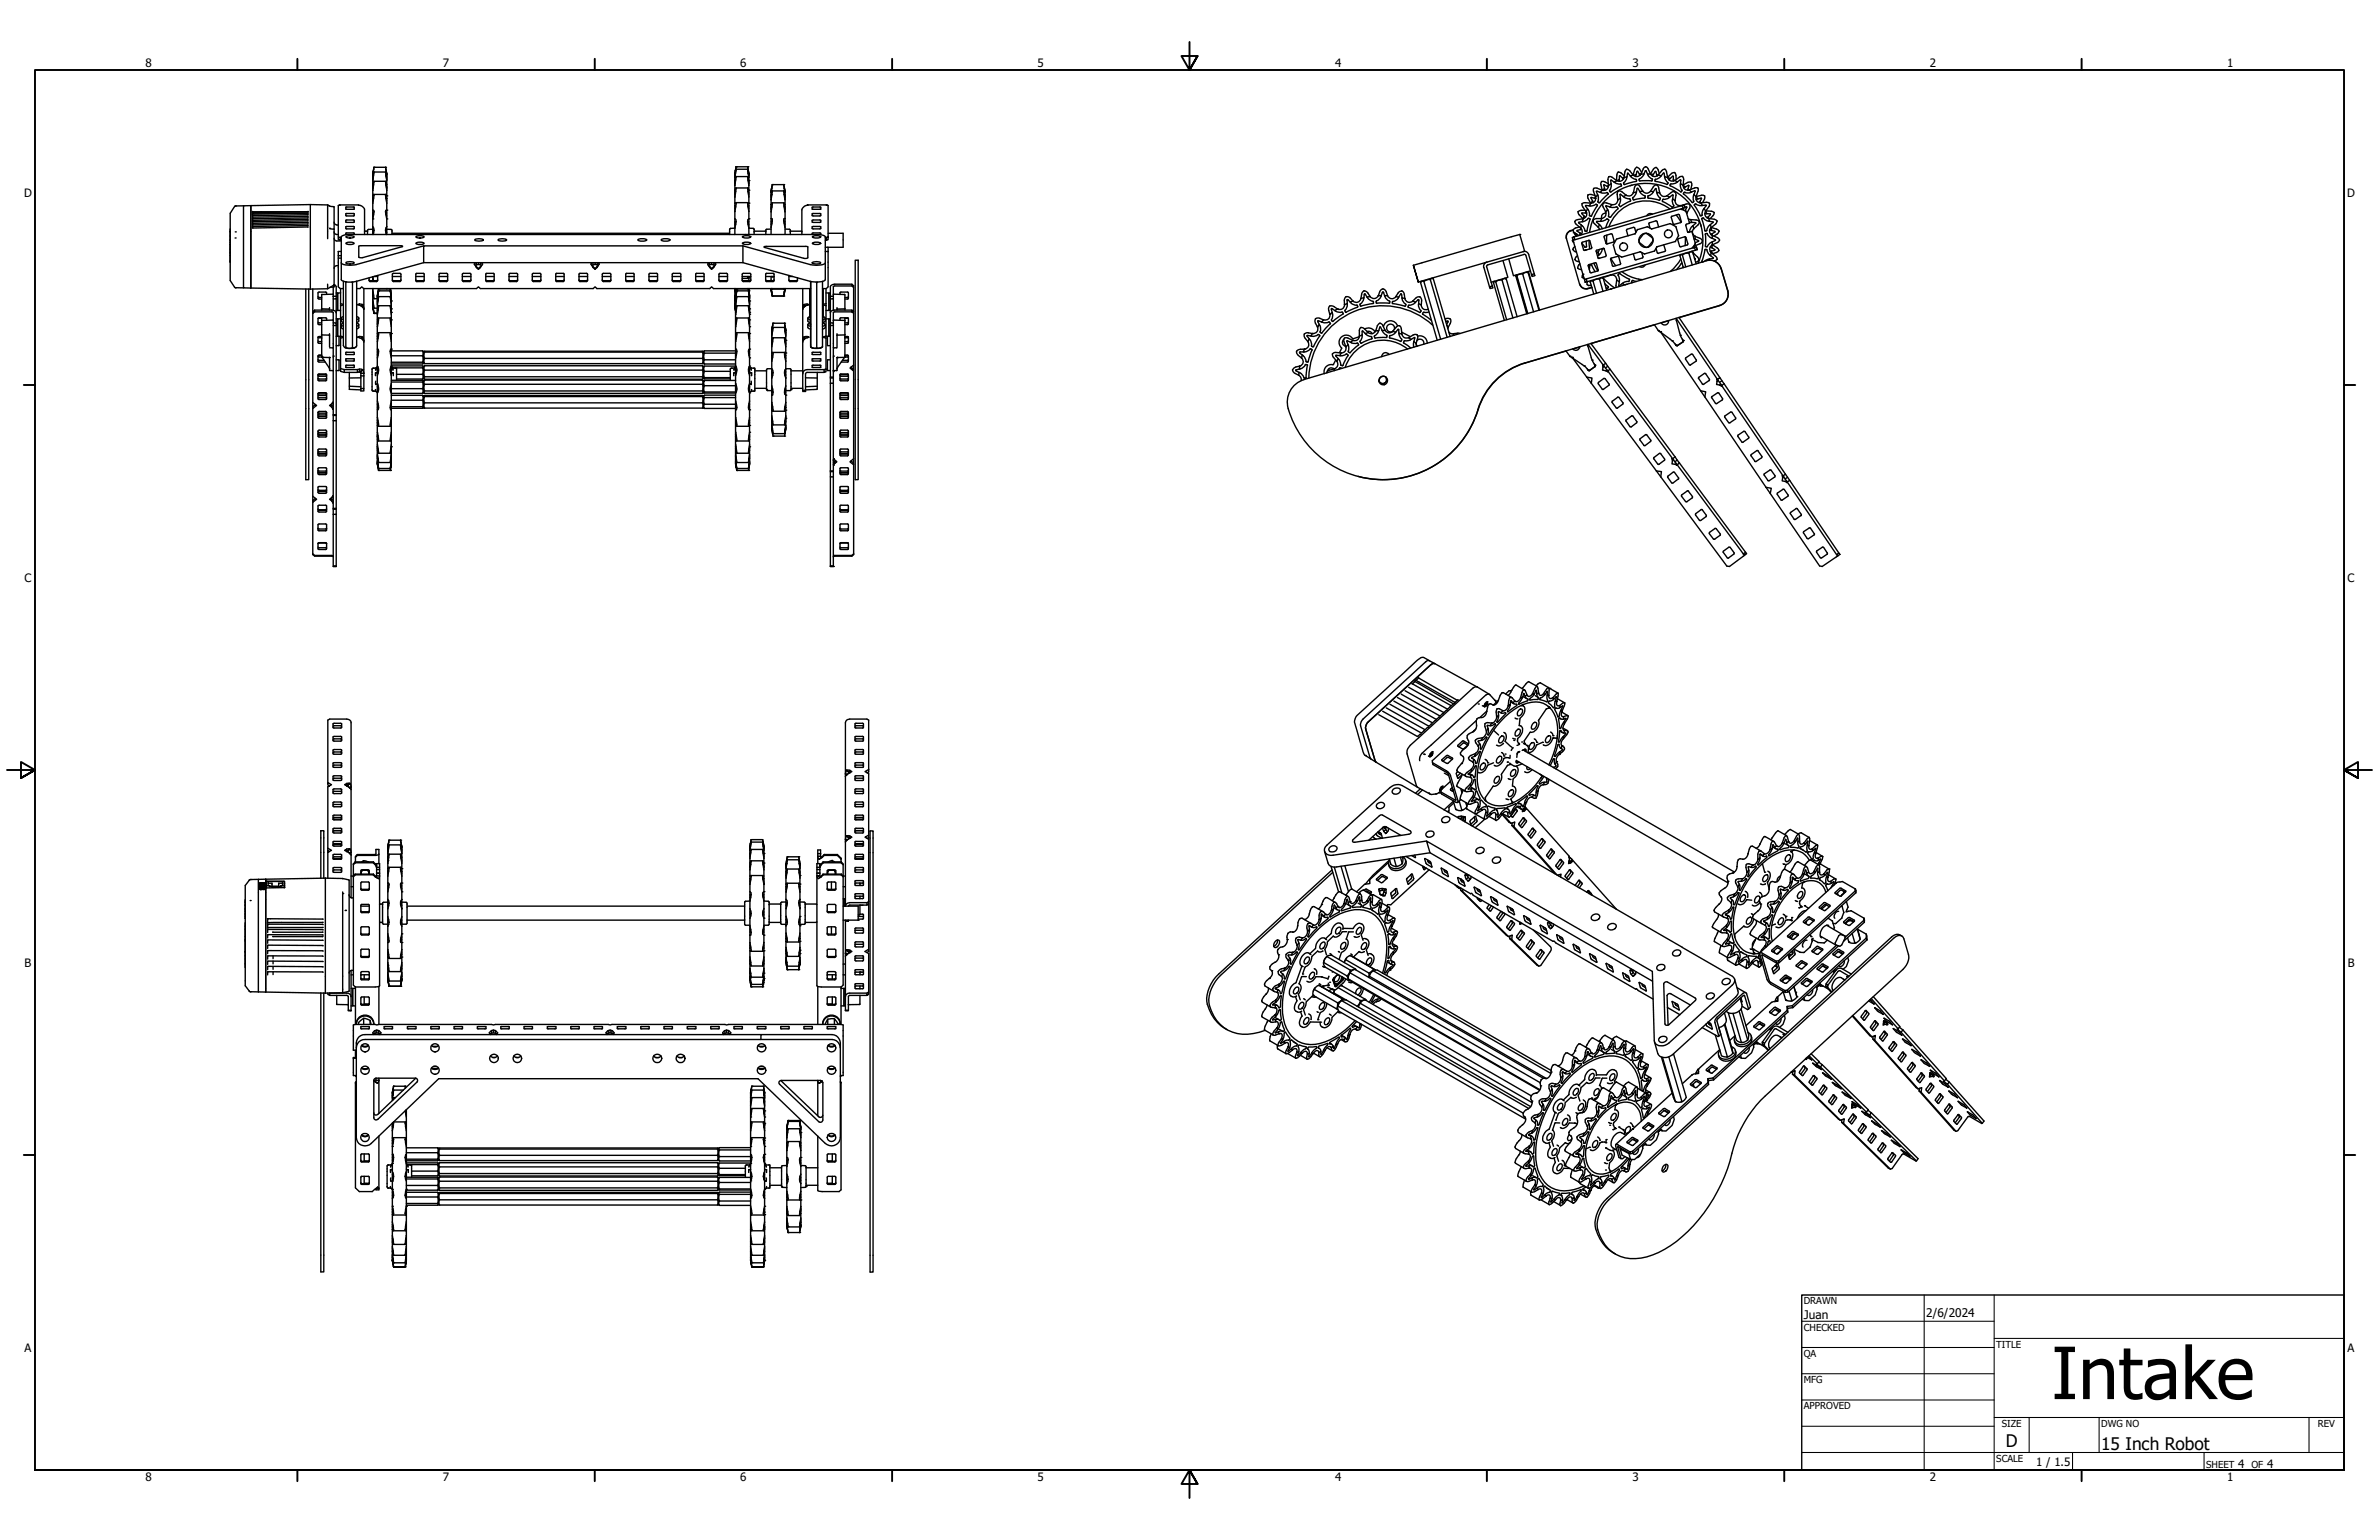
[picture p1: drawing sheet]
<svg xmlns="http://www.w3.org/2000/svg" width="864mm" height="559mm" viewBox="0 0 864 559" stroke-linecap="round" stroke-linejoin="round" font-family="sans-serif">
<defs><g id="words">
<text font-size="26.2" x="744.7" y="507.7">Intake</text>
<g font-size="6.3">
<text x="728.1" y="524.9">D</text>
<text x="762.8" y="526.2">15 Inch Robot</text>
</g>
<g font-size="4.3">
<text x="654.8" y="478.6">Juan</text>
<text x="699.3" y="478">2/6/2024</text>
</g>
<g font-size="4.2">
<text x="52.8" y="24.4">8</text>
<text x="160.8" y="24.4">7</text>
<text x="268.7" y="24.4">6</text>
<text x="376.7" y="24.4">5</text>
<text x="484.6" y="24.4">4</text>
<text x="592.6" y="24.4">3</text>
<text x="700.5" y="24.4">2</text>
<text x="808.5" y="24.4">1</text>
<text x="8.8" y="71.4">D</text>
<text x="852" y="71.4">D</text>
<text x="8.9" y="211.1">C</text>
<text x="852.2" y="211.1">C</text>
<text x="9" y="350.8">B</text>
<text x="852.2" y="350.8">B</text>
<text x="8.9" y="490.5">A</text>
<text x="852.2" y="490.5">A</text>
<text x="739.2" y="532">1 / 1.5</text>
<text x="812.4" y="532.6">4</text>
<text x="823" y="532.6">4</text>
<text x="52.8" y="537.5">8</text>
<text x="160.8" y="537.5">7</text>
<text x="268.7" y="537.5">6</text>
<text x="376.7" y="537.5">5</text>
<text x="484.6" y="537.5">4</text>
<text x="592.6" y="537.5">3</text>
<text x="700.5" y="537.5">2</text>
<text x="808.5" y="537.5">1</text>
</g>
<g font-size="3.5">
<text x="654.8" y="473.2">DRAWN</text>
<text x="654.8" y="482.8">CHECKED</text>
<text x="724.7" y="488.9">TITLE</text>
<text x="654.8" y="492.3">QA</text>
<text x="654.8" y="501.8">MFG</text>
<text x="654.8" y="511.4">APPROVED</text>
<text x="726.7" y="517.7">SIZE</text>
<text x="762.8" y="517.7">DWG NO</text>
<text x="841.4" y="517.7">REV</text>
<text x="724.7" y="530.4">SCALE</text>
<text x="800.9" y="532.6">SHEET</text>
<text x="817.4" y="532.6">OF</text>
</g>
</g></defs>
<!-- layer: Visible (ANSI) -->
<g fill="none" stroke="#000" stroke-width=".51">
<path d="M88.4 74.7l-3.2 .1-1.6 2.6v24.4l1.6 2.5 3.2 .2M91.1 74.6v29.9M91.1 74.6l-2.7 .1v29.8h2.7M91.6 76.7l.1 .1M91.6 77.2h.1M91.6 77.7h.1M91.6 77.3h.1M91.7 76.8h20M91.7 76.8v.4M91.7 79.7v.2M111.4 77.3h-19.7v.4M111.7 77.3h.2"/>
<path d="M111.7 76.8l-20.1 .4M111.7 77.3l-20.1 .4M111.8 76.7l-.1 .1M111.8 77.3h.1M111.9 79l-20.3 .4 .1-.3M111.9 79.6l-20.3 .3M111.9 76.8h-.2M111.9 77.9l-20.3 .3 .1-.2M111.9 78.5l-20.3 .3 .1-.3M112.6 74.2v30.7M112.6 74.2l-21.5 .4M112.6 74.2l6.3 .2"/>
<path d="M118.9 74.4v12.2M118.9 74.4l.8 .4M119.3 74.5l2 .6v29l-1.6 .2M123.4 74.4l-.6 .1v11.5M123.4 74.4h6.7M125.6 75.1h2.9l.1 .8h-3zM125.6 77.5h2.9l.1 .7-3 .1zM125.6 79.9l2.7-.1 .3 .1v.7l-2.7 .1-.4-.1zM130.1 74.4a2.29 2.29 0 0 1 2.2 1.7v9M135.3 71.9l.2-.3-.2 1.3M135.3 67.6l.2-.5-.2 1.3M135.3 64.6l.2-.8-.2 1.3"/>
<path d="M135.3 63.2l.2-1.1-.2 1.3M135.3 79.4v2.8a3.2 3.2 0 0 1 .2 2.9M135.3 69.1v2M135.3 76.3v3.1M135.3 72.1v1.7M135.3 71.1v.9M135.3 68.1v1M135.3 67v1.1M135.3 64.3v1.3M135.3 63.1v.5M135.3 76.3h.3l.2 .5-.5 2.6M135.3 77.3h.2l-.2 1.1"/>
<path d="M135.3 68.1h.1M135.3 63.5v.1M135.3 69v.1M135.3 72v.1M135.3 72.1h.1M135.6 70.5l-.3 5.8M135.6 70.5l-.3 .6M135.7 70.5h4.3M135.8 62.4l-.5 4.6 .4-1.2 .1 .2-.5 3M135.8 62.4l-.5 1.9v-.7M135.8 60.7l-.5 2.8M135.8 60.7l-.5 2.4"/>
<path d="M135.8 65.8h4.2M135.8 62.4h4.2M135.8 60.7h4.2M140 62.4l.4 1.9M140 62.4l.4 3.2M140 60.7l.4 2.8M140 60.7l.4 2.4M140.3 72.1h.1M140.3 68.1h.1M140.4 71.9l-.2-.3 .2 1.3M140.4 71.1l-.4-.6 .4 3.3M140.4 67.6l-.2-.5 .2 1.3"/>
<path d="M140.4 67l-.4-1.2 .4 3.2M140.4 64.6l-.2-.8 .2 1.3M140.4 63.2l-.2-1.1 .2 1.3M140.4 63.1v2M140.4 65.1v3M140.4 68.1v3.9M140.4 72.1v13M140.4 76.3h-.3l-.1 .5 .4 2.6M140.4 77.3h-.2l.2 1.1M140.4 63.5v.1M140.4 69v.1M140.4 72v.1"/>
<path d="M266.8 66l.2-.7-.2 1.4M266.8 76.8v2.6M266.8 71.5v2.2M266.8 64.5v1M266.8 63.1v.4M266.8 79.4v3.3l-1.8 .3-.1 2.1M266.8 73.7v3.1M266.8 69v2.5M266.8 65.5v1.8M266.8 63.6v.9M266.8 63.1v.1M266.8 79.4l.4 .9-.4 2.4v2.4"/>
<path d="M266.8 73.7l.3-.2 .1 .4-.4 2.9M266.8 74.7l.2-.2v.3M266.8 69l.3-.8-.3 3.3M266.8 69.8l.2-.5-.2 1.4M266.8 64.4v.1M266.8 74.7h.2M266.8 70.1h.1M267 62.9h.1M267 62h.1M267 74.8l-.2 1M267 62.9l-.2 1.2M267 62.9l-.2 .9"/>
<path d="M267 62l-.2 1.1M267.1 73.5h4.4M267.1 68.2h4.4M267.2 64.1l-.4 1.4M267.2 61.4l-.4 2.1M267.2 64.1l-.4 4.9M267.2 61.5l-.4 2.9M267.2 60.5l-.4 2.6M267.2 61.4v.1M267.2 64.1h4.2M267.2 60.5l-.2 1.4M267.2 61.4h4.2"/>
<path d="M267.2 60.5h4.2M271.4 64.1l.4 1.4M271.4 61.4l.4 2.1M271.4 64.1l.4 3.2M271.4 61.5l.4 2.9M271.4 60.5l.4 2.6M271.4 61.4v.1M271.4 60.5l.3 1.4M271.5 73.5l.3 3.3M271.5 73.5l.3 .2M271.7 62.9h.1M271.7 62h.1"/>
<path d="M271.7 62l.1 1.1-.1-1.1M271.7 74.8l.1 1M271.7 62.9l.1 1.2M271.7 62.9l.1 .9M271.7 74.7h.1M271.8 70.1h.1M271.8 66l-.1-.7 .1 1.4M271.8 63.1v3.6M271.8 66.7v18.4M271.8 79.4l-.4 .9 .4 2.4 1.9 .3v2.1M271.8 74.7l-.1-.2v.3M271.8 69l-.3-.8 .3 3.3"/>
<path d="M271.8 69.8l-.1-.5 .1 1.4M271.8 63.1v.1M271.8 63.5v.1M271.8 64.4v.1M279.9 72.5v1.8l.5-.6-.5 3.1M279.9 75.1l.2-.4-.2 1.3M279.9 71.3l.2-.8-.2 1.4M279.9 79.3a.93 .93 0 0 1 .3 1.6l-.3 1.5v2.7M279.9 76.8v2.5M279.9 69.9v.9M279.9 79.3v3.2M279.9 74.3v2.6"/>
<path d="M279.9 70.8v1.7M279.9 69.5l.2-1.2-.2 1.4M279.9 69.9h.1M279.9 75.4h.1M280.3 73.6h4.3M280.4 69.3l-.5 3.2M280.4 67l-.5 2.9M280.4 69.3l-.5 1.5M280.4 69.3h4.1M280.4 67h4.1M284.5 69.3l.2 1.2M284.5 67l.5 2.3v15.8"/>
<path d="M284.5 69.3l.4 1.5M284.5 67l.4 2.9M284.7 70.5l.3 2M284.7 70.5l.3 1.4M284.7 70.5l.3 .8M284.9 75.4h.1M284.9 76.8l.1 .1M284.9 70.8h.1M284.9 69.9h.1M285 74.3l-.5-.7 .4 3.2M285 75.1l-.3-.4 .3 1.3M285 79.3a.86 .86 0 0 0-.5 1.3l.5 1.9"/>
<path d="M285 69.5l-.3-1.2 .3 1.4M293.3 74.4l-1.3 .4-.9 1.3v9M293.3 74.4h6.7M294.8 75.2l3-.1 .1 .8h-2.9zM294.8 77.6l3-.1 .1 .7-2.7 .2-.4-.2zM294.8 79.9l2.8-.1 .3 .1v.7l-2.7 .1-.4-.1zM300 74.4l.6 .1v11.5M574.6 79.4l-2 .3-.9 .6 .5 1.1 1.6 1.3M574.6 79.4h.1M575.1 78.4l.3 .3M575.1 78.4l-.7 2.1M575.3 78.7l.2 .2"/>
<path d="M575.4 76.3h-1.5l-1.1 .6 .4 1 1.4 1.5M575.9 77.3h-1.7l.9 1.1M576 77.3h.1M576.3 75.8l.6 1 .1 1.3M576.3 75.8l-.7 1.5M576.9 74.7l-1.3-.1 .7 1.2M576.9 74.7h.4M577 78.1l.1 .2M577.1 79.3l-1 4.5-.2 .1-.6-.2M577.1 79.4l-.5-.2-.7 .7-1.1 .5M577.2 78.3l.3 .1M577.4 73.7l-2-.2-1 .4-.1 .6 1.4 2.2a1.68 1.68 0 0 1-1 2.6"/>
<path d="M578.1 72.9l.2 .4M578.1 72.9l-1.2 1.8M578.3 73.3l.1 .3M578.9 71.9l-1.4-.2 .6 1.2M578.9 71.9l.4 .1M579 70.9l-1.5-.4-1 .2v1.2l.9 1.8M579.3 72h.1M579.8 74.6l-.4-.5-1.3 .6h-.8M579.8 74.6l-2.3 3.9M580 70.7l-1.1 1.2M580 73.1l.1 .3M580.1 71.1l.2 .8-.3 1.2"/>
<path d="M580.1 73.3l.3 .2M580.8 69.8l-1.2-.4 .5 1.7M580.8 69.8l.4 .1M581.2 69.9h2.3M581.5 79.3h-2a.99 .99 0 0 0-1.2 .6 .99 .99 0 0 0 .5 1.3l1.4 1.3M581.5 79.3l-.5 1M581.6 69l-1.9-.7-1.2 .2v1l.7 1.9a1.74 1.74 0 0 1-1.8 2.3M581.6 69h.1M582.5 68.4l-1.6 1.4M582.8 76.9a1.68 1.68 0 0 1-1.4 2.3M582.9 76.8v.1M583 77.4a1.43 1.43 0 0 0-1.6 1.9"/>
<path d="M583.4 67.6l-1.2-.5 .4 1.9M583.4 67.6l.4 .2M583.5 79.4l.5 .6-1.1 2.6M583.5 69.9l.3 .3M583.5 79.5l-2.1 .8M583.6 76l.4 1.1-.1 1.2M583.6 76l-.7 .9M583.8 70.2l-.1 .3-3.3 3.1M583.8 66.7l-1.3-.7-1.1-.2-.3 .7 .6 2.5a1.68 1.68 0 0 0 2.2-1.7M583.8 67.8h.1M583.9 78.4l.1 .2M583.9 67.3l-.4 .3"/>
<path d="M584 78.6l.7 .2M584.3 75.1l1.2 .2 1.4-.2 .4 .7M584.3 75.1l-1.4-.4 .7 1.3M584.4 75.1l.8-.8-2-.6a.97 .97 0 0 0-1.2 .1 .97 .97 0 0 0 0 1.3l.9 1.7M584.9 66.7l-1 .6M585.9 66l-1.1-.7v2.7l-.5 1.2 .5 .5M585.9 66l.4 .3M586.3 66.3l1.1 .5h.9M586.9 65.5l-2.2-1.4h-.7l-.3 1.1 .2 2.1M586.9 65.5h.1M586.9 65.6l-1 .5M587.2 72.5a1.68 1.68 0 0 1-2.1 1.7"/>
<path d="M587.3 75.8l-2.6 3M587.9 65.1l-1 .5M588.2 72.3v.8l-.5 1.3 .7 .5M588.3 66.7l.2 .2M588.5 66.9v.6l-3.7 2.1M589.3 65h.1M589.3 65l-1.4-1.2-.1 2M589.5 64.4a1.68 1.68 0 0 1-2.6 1.1M589.5 64.5l-.5 .2M589.5 64.4v.1M589.6 71.5l2.1 .8M589.6 71.6l-1.5-1.1 .2 1.8"/>
<path d="M589.6 63.8l-1.1-1-1.1-.3-.5 1-.1 2M590.2 70.8l-1.4-1.2a.98 .98 0 0 0-1.3-.3 .98 .98 0 0 0-.4 1.2l.1 2 1-.6M590.2 70.8h.1M590.3 70.9l-1 .4M590.6 64.1l-1.1 .4M590.6 64.1l-.3 1.2-.9 1.2M591.8 63.8l-.9-1-.3 1.3M591.8 72.3l.1 .4M591.8 63.8l.3 .3M591.9 72.7l-3.6 2.2M592.1 64.1l.6 .6 1.3 .5-.1 .6M592.5 67.2l-.7 .2"/>
<path d="M592.7 71.9l.1 .5M592.7 71.7v.2M592.8 72.4l.3 .2M592.9 63.6l-1.1 .2M592.9 63.6l-1.3-1.7-1.1-.5-.6 1-.4 2M593.7 63.8l-.1 .3M593.9 63.4l-1 .2M593.9 63.4l.5-1.3 1 1.5M593.9 63.4l-.1 .4M593.9 65.8l-4.1 1.2-.4-.5M594 69.7l-1.1 .2M594 69.7l.4-1.4 1.3 1.9 1.4 .8"/>
<path d="M594 69.7l-.4 1.1-.8 .9M595.4 63.6h.1M595.6 63.1a1.68 1.68 0 0 1-2.7 .4M595.7 63.2h-.6M595.7 63.1l1.1-2.3 .5-.3 .7 .3 1.1 2.3M595.7 63.1v.1M595.9 62.6l-.7-1.3-1.1-.6-.7 .8-.6 1.9M596.3 69.3l-1-1.6a1.01 1.01 0 0 0-1.1-.7 1.01 1.01 0 0 0-.9 1l-.3 1.9a1.75 1.75 0 0 1-2.7 .9M596.3 69.4l-1.1 .1M596.4 69.4a1.68 1.68 0 0 0 2.7 0M596.8 63.1l.6-1.2 .6 1.2M596.8 63.1l-.6 1.1-1.2 .8 .1 .6 4.5 .1 .2-.6"/>
<path d="M596.8 63.1l-1.1 .1M597.1 71l.1 .2M597.2 71.2l-.2 .7-3.9 .6M598 63.1l.7 1.1 1 .7M598.1 63.1l1.1 .1M598.2 71.2l.2 .7M598.3 71l-.1 .2M598.4 71.9l3.9 .7M599.1 63.1l1.5-2.1 .5-.2 .8 .8 .5 1.5M599.1 63.1l.1 .1M599.1 69.4l1.1 .2M599.2 63.2l1 .1"/>
<path d="M599.2 63.1a1.68 1.68 0 0 0 2.7 .4M599.7 64.9l.2 .2M599.9 77.7a1.43 1.43 0 0 0-2.1 .6M600.2 69.5l.9-1.1 .3 1.4M600.2 69.5l-.7 1-1.1 .5M600.2 63.2l.8-1 .4 1.2M600.2 63.2l-.4 .7M600.8 65.3l.2 .5M601 65.8l4.1 1.1M601.3 67.1l-.9 .4-1.3 1.9M601.3 67.1h.1M601.3 67.1l.7 .7 .5 2.2"/>
<path d="M601.4 69.8l.4 1.1 .8 .9M601.4 63.4l.1 .5M601.4 63.4l.6 .1M601.4 69.8l1.1 .3M602 63.5l1.1 .3M602 63.5l1.2-1.6 1.2-.5 .6 1 .3 1.9M602.5 72.5l-.2 .1M602.5 70a1.71 1.71 0 0 0 2.6 1l1 .6M602.6 71.8v.7M603.8 72.3l-.3 .6 .1 .2 3.4 2.1M604.3 64.1l-.4-1.4-1.4 1.7-1.7 .8M604.3 64.1v.4"/>
<path d="M604.3 64.1l1 .3M604.4 64.5l1.1 2M605.1 71.1l1.6-1.2a1.01 1.01 0 0 1 1.3-.3 1.01 1.01 0 0 1 .4 1.3l-.3 1.9M605.3 64.4l1 .4M605.3 64.3l1.5-1.4 1.1-.3 .5 1 .1 1.5M605.3 64.3v.1M605.4 64.4a1.74 1.74 0 0 0 2.6 1.1l2.2-1.5 .6 .1a3.7 3.7 0 0 1 .2 3.1l1.7-1 1.2-.1 .3 .6-.4 2M605.5 66.5l-.5 .4M606.1 71.5l1.2-.8-.2 2.6 .5 1.4-.6 .5M606.1 71.5l-1 .7-1.2 .1M606.2 75.9a14.3 14.3 0 0 0-22.1 6.4M606.3 64.8l1-.9 .1 1.8"/>
<path d="M606.3 64.8l-.6 .4M606.4 66.9v.6M606.4 67.4l3.7 2.2M606.6 66.7l-.2 .2M606.9 78.4l-.2 .5 .7 2.3M606.9 78.5l2.7-.6 .8 2.6-2.6 .9M607.2 72.2l.9 .6M607.4 65.7h.1M607.4 65.3l1.5 .7M608.1 72.8a1.94 1.94 0 0 0 2.2 1.9M608.5 78l1.7 2.7M609 66l1-.7v1.3"/>
<path d="M609 66l-1.1 .6-1.3 .1M610 67.1l.2 1.2 .4 .7M610 66.6l1.8 1.2M610 66.6v.5M610.2 74.6l1.9-.6a1 1 0 0 1 1.3 .2 1 1 0 0 1-.1 1.4l-.9 1.7M610.4 69.6h-.3M610.6 69l-.2 .5M610.6 75.8l.5 .3M610.7 74.5l.7-.1 .2 1M610.7 74.5l-39.3 11.5M610.7 74.5l.3 1.1M611 75.6l-.8 .4 .9 .1"/>
<path d="M611 75.6l-39.3 11.4M611 67.2a1.68 1.68 0 0 0 2.2 1.7M611.1 76.1l.9 .5 1.3 4.4-1.1 .4-.3 .4 .8 2.4 1.5-.3 1.2 4.5-.5 .9M611.1 70.1v.3M611.2 70.4l3 3.1h.3M611.4 74.4l.3 1M611.4 69.9l-.3 .2M611.6 69.7l-.2 .1M611.6 75.2l.7-.1-.5 1.3M611.7 75.4l-.7 .2M611.7 76.4l.2 .2M611.8 76.4l-.1 .1"/>
<path d="M611.8 67.8l-.6 .3M611.8 67.8l1.2-.6-.2 1.4M612.1 77l.3 .3M612.4 77.3l-.1 .2M612.7 69h.1M612.8 68.6l-.1 .4M612.8 68.6l.4 .3M612.8 79.3l.9 .4 2 .1a.98 .98 0 0 1 1.2 .6 .98 .98 0 0 1-.6 1.3l-1.4 1.3M613.2 68.9l.8 .8M613.2 68.9l2.5-.8 .6 .1 .2 .7-.8 2.4M613.7 79.7l.5 1M614 69.7l1.2-.5 .2 .2-.7 2 .2 1.7-.4 .4"/>
<path d="M614 69.7l-1.2 .3-1.2-.2M614.9 70.6l1.4 1.6M615.1 74.5l2.1 3.7h.6M615.3 74h.3M615.4 74l-.4 .5M615.6 72.3l2.1-.4-.6 1.3M615.6 74l1.6 .6 2.2-.1-1 1.5M615.7 71.3l2.5-.5 .5 .3v1.2l-.7 1.2M615.7 71.3v.1M615.7 71.4a1.68 1.68 0 0 0 1.7 2.2M616.9 73.5l-.1 .1M617.1 73.2l.3 .4"/>
<path d="M617.1 73.2l-.2 .3M617.4 73.6l.6 1M617.4 73.6l2.1-.2 1 .3-.1 1.2-1.2 1.7M617.9 78l-.1 .2M618.2 79.1l-.4 .4 1.1 4.1M618.2 79.1h.2M618.4 76l-.5 1.1v.9M618.4 79.2l.9 .8 1.3 .3M618.6 75.6l.6 1M618.9 77.5l2 .2-1.1 1.4M619.1 76.6a1.68 1.68 0 0 0 1.1 2.6M619.2 76.6l.4 1"/>
<path d="M619.2 76.5l2 .1 1 .5v.7l-1.4 1.5M619.7 79.1h.1M620.1 78.7l.1 .5M620.2 79.2l.4 1.1M620.3 79.2h.1M620.3 79.2l2.6 .6 .4 .5-.5 1-1.6 1.3M83.5 87.1l.1 .8M83.5 87.9l.1 .9M83.5 88.8h.1M83.5 88.8l.1 .8M83.5 90.7l.1 .8M83.5 91.5l.1 .4"/>
<path d="M83.5 91.9l.1 .8M83.5 84.1v3M83.5 84v.1M83.5 89.6v.7M83.5 92.7l.1 2.4M83.5 87.1h.1M83.5 94.7h.1M83.6 90.3v.4M83.6 83.1l-.1 1M111.9 80.1l-20.3 .4 .1-.2M111.9 80.7l-20.3 .3 .1-.2M111.9 81.2l-20.3 .4 .1-.3"/>
<path d="M111.9 81.8l-20.1 .4-.1-.3M111.9 82.4l-20.1 .3-.1-.2M119.6 82.9l1.7 .3M121.3 86.5a.98 .98 0 0 0 1 .9M121.3 84.1a.98 .98 0 0 0 1 1M121.3 80.6a.98 .98 0 0 0 1 1M122.3 96.4a.98 .98 0 0 0-1 1M122.3 81.7h.5M122.3 85.1h.5M122.3 96.4h.5M122.3 87.4h1.6M122.8 86l.7 .2v1l-.7-.2z"/>
<path d="M122.8 92.8v.9h1.1M122.8 93.7v10.4l.7 .6h1.2M122.8 92.8h1.1M123.5 87.2h.4M123.5 86.2h.4M123.9 91.2h-1.1v1.6M125.5 85.9a3.2 3.2 0 0 1 3.1 0 2.83 2.83 0 0 1-3.1 0zM125.6 82.2h2.7l.3 .1v.6l-2.7 .2-.4-.2zM125.7 88.1l1.9-.2 1 .4a3.2 3.2 0 0 1-3.1 0zM125.7 95.2l1.4-.3 1.5 .5a2.83 2.83 0 0 1-3.1 0zM128.6 85.1v-.5l-.3-.1h-2.4l-.4 .1v.6M130.2 89.3l.5-.1h15l.5 .1-14.9 4.2-1.1-.2z"/>
<path d="M132.3 84.1l.9-.2 .2 .2M135.3 82.2v2.9M135.3 83.3l.2 .3-.2 .9M135.3 83.2l-1.8 .2-.1 1.7M137.1 99.9v1.9l-.4 .4h-2.4l-.3-.4v-1M140.4 82.2a3.2 3.2 0 0 0-.2 2.9M140.4 83.3l-.2 .3 .2 .9M140.4 83.2l1.8 .2 .1 1.7M142.3 84.6h122.6M142.6 99.3h2.8v2.7h-2.8zM150.9 85.9a3.2 3.2 0 0 1 3.1 0 2.83 2.83 0 0 1-3.1 0zM151 99.3h2.9v2.7h-2.9z"/>
<path d="M151.1 88.1l1.9-.2 1 .4a3.2 3.2 0 0 1-3.1 0zM153.8 89.2l-24.5 6.8a8.6 8.6 0 0 1-5.3-.4l-.1-.2M159.5 99.3h2.9v2.7h-2.9zM168 99.3h2.8v2.7h-2.8zM172.4 86.9l1.5-.3 1.1 .1 .5 .4a2.94 2.94 0 0 1-3.2 0zM172.7 95.3l-.6 .5 .9 1.3M172.7 96.6l.3 .5M172.9 95.3v.8M172.9 96.1l-.4 .2M173 96.8l.7 .7 .7-.7M173 97.1l.7 .6v-.2M173.7 95.3v.6l.7 .2v-.8"/>
<path d="M173.7 95.9l-.8 .2M174.4 97.1l-.7 .6M174.4 96.1l.5 .2M174.6 96.6l-.2 .5M174.7 95.3l.5 .5-.8 1.3M176.4 99.3h2.9v2.7h-2.9zM180.9 86.9l1.5-.3 1.5 .5a2.94 2.94 0 0 1-3.1 0zM184.9 99.3h2.9v2.7h-2.9zM193.4 99.3h2.8v2.7h-2.8zM201.8 99.3h2.9v2.7h-2.9zM210.3 99.3h2.9v2.7h-2.9zM215 95.3l-.5 .5 .8 1.3"/>
<path d="M215.1 96.6l.2 .5M215.3 95.3v.8M215.3 96.1l-.5 .2M215.3 96.8l.7 .7 .7-.7M215.3 97.1l.7 .6v-.2M216 95.3v.6l.8 .2v-.8M216 95.9l-.7 .2M216.7 97.1l-.7 .6M216.8 96.1l.4 .2M217 96.6l-.3 .5M217 95.3l.6 .5-.9 1.3M218.8 99.3h2.8v2.7h-2.8z"/>
<path d="M227.2 99.3h2.9v2.7h-2.9zM231.6 86.9l2.1-.3 1.1 .5a3.2 3.2 0 0 1-3.3 0zM235.7 99.3h2.9v2.7h-2.9zM240.1 86.9l2.2-.3 .9 .5a3.1 3.1 0 0 1-3.2 0zM244.2 99.3h2.8v2.7h-2.8zM252.6 99.3h2.9v2.7h-2.9zM257.4 95.3l-.5 .5 .8 1.3M257.4 96.6l.3 .2M257.6 95.3v.8M257.7 96.8l.6 .7 .7-.7M257.7 96.8l.6 .9v-.2M258.3 95.3v.6"/>
<path d="M259 97.1l-.7 .6M259.1 96.1l-.8-.2-1.2 .4M259.1 95.3v.8M259.1 96.1l.5 .2M259.3 95.3l.5 .5-.8 1.3M259.3 96.6l-.3 .5M261.1 99.3h2.9v2.7h-2.9zM266.8 80.5l.2 .1-.2 1.1M269.6 99.3h2.8v2.7h-2.8zM269.6 88.1l2-.2 .9 .4a3.2 3.2 0 0 1-3 0zM269.6 85.8l2-.3 .9 .4a2.83 2.83 0 0 1-3 0zM269.7 89.2v6.1l24.4 6.8a8.7 8.7 0 0 0 5.4-.4l.1-15.8-.9-.6-1.3-.2-171.9 .1-1.6 .7v15.6a5.9 5.9 0 0 0 5.4 .6l24.5-6.8"/>
<path d="M269.7 89.2l24.4 6.8a8.7 8.7 0 0 0 5.4-.4l.1-.2M269.7 89.2h-115.9v6.1h115.9M271.8 80.5l-.1 .1 .1 1.1M273.7 84.1l.2-.2h3.9l.2 .2M277.3 89.6l.4-.2 15.4 .1 .1 4-1.4 .2zM278 99.3h2.9v2.7h-2.9zM279.9 80.3h.2l-.2 1.2M279.9 83.1l-1.8 .1-.1 1.9M285 80.3h-.3l.3 1.2M285 83.1l1.8 .1 .1 1.9M286.4 99.9v1.9l.3 .4 2.7-.2 .1-1.2M290.9 83.9h-3.8l-.3 .2"/>
<path d="M290.9 83.9l.2 .2M294.8 82.3l2.8-.1 .3 .1v.6l-2.7 .2-.4-.2zM294.8 85.1v-.5l.4-.1h2.4l.3 .1v.6M295 95.2l1.4-.3 1.5 .5a2.94 2.94 0 0 1-3.1 0zM295 88.1l2-.2 .9 .4a3.2 3.2 0 0 1-3 0zM295 85.8l2-.3 .9 .4a2.83 2.83 0 0 1-3 0zM299.6 87.2h.4M299.6 86.2h.4M299.6 91.2h1M300 86.2l.6-.2v1l-.6 .2zM300.4 89.7l.2 .1v14.3l-.6 .6h-1.4M300.6 84.6h5.5v5.1h-6.5"/>
<path d="M310.5 94.4h1v79.7h-1zM513.1 96.3l38.6-11.2 1.8 6.1-38.6 11.2M513.1 96.3l1.8 6.1zM538.7 97.1l2 7M539.7 96.8l2 7M539.7 95.1l-1 .8-.1 1.2M540 96.2l-.4 .6M545.6 94.6l1.8 6-6.1 1.8M547.7 93.9l1.7 6.2 6.1-1.8M550.5 99.7l-.2 .6 .1-.4M552.8 99.5l3.9 13.7M552.9 91.3l.9-.1 1 .8 2.2 7.4"/>
<path d="M553.2 92.3l.7 .4M553.3 92.3l-13.3 3.8M553.9 92.7l2 6.9M554.4 98.6l.2 .1M554.7 98.9l-.2-.3 .4 .3 4 13.6M554.7 98.9h-1l-.9 .6-.6-.1-1.1 .3-.4 .4-.3-.2 4 13.9M554.7 98.9l4 13.7M555.9 99.6l1.1-.2 .1 .6-1 .3zM568.6 86.6l4.8 16.5M570.7 86.2l.7-.2 .3 1-.6 .2zM570.9 86.9a.76 .76 0 0 0 .4 1.1M571.1 83.6a2.42 2.42 0 0 0-2.4 3"/>
<path d="M571.1 83.4a2.54 2.54 0 0 0-2.5 3.2M571.1 87.2l4.1 14.2M571.2 84.5h.1M571.6 84.5l1.6 1M571.6 84.5l.2 .7 .5 .5M571.7 89.5l-.5 .4-.2 .7 .4 .5 .9 .3M571.7 84.5l.1 .7 .6 .5M572.5 85.1l-.3-.1 .3 .2M572.6 92.8l-.9 1.4a1.49 1.49 0 0 0 1.6 .7M573.3 82.4l-1.9 .7-.3 .5 .5 .9M573.5 84.5l.6 .4M573.5 95.8l-.4 .3-.4 1.1 .5 .5 .9 .1"/>
<path d="M573.6 84.5l-.1 .9M573.7 83.3l-1.2 .5 1 .7M573.8 82.8a1.68 1.68 0 0 1 0 2.5M573.8 82.8l-.1 .5M574.1 81.7l-.3 1.1M574.1 83.2l-.4 .1M574.1 88.3l1.3 1.4M574.1 83.1h.1M574.4 80.5l-1.4 .2 1.7 1.5 .7 1.5M574.4 87.9l-.2 .4 .7 2.3M574.6 99.5l-.2 1.1 .7 .4M574.8 80.4l-.4 .1"/>
<path d="M575.8 87.5l.1 1.9-.5 .3M575.9 90.6l-.5 .2M575.9 90.6h.1M576.8 87.2l.3 3.1M577 84.3a20.7 20.7 0 0 1 26.1-17 20.7 20.7 0 0 1 13.3 28.2M577.1 96.5l-.2 1.3M577.1 87.4l-.4-.2-2.3 .7M577.2 87.4l.6 2.7-2.6 .8-.4-.3M577.8 96.2l1.2 2.4M577.8 96.2l-.3-.1-.5 .4M578.6 95.5l1.4 2.8M579.1 95.3l.4 .3"/>
<path d="M579.1 95.4l-2.6 .9 .8 2.6 2.6-.6M579.5 95.6l.7 2.3-.3 .4M579.6 90.8l-.2 .4M580.1 91.5l.3 1M580.1 91.5l-.5 .4M580.2 93.7h.5M580.2 82.5l.5 .8M580.6 90.5l-.5 1M580.6 81.5l-.3 1M580.6 81.5l1 1.5M580.7 92.3l-.8 .7M581 80.3l-1.4 .1 1 1.1"/>
<path d="M581.4 80.3h-.4M581.8 90.2l-1.1 2.1M582.2 90.2l-.4 .1M582.3 90.2h-.1M582.4 90.4l.6 2.6-2.7 .8-.9-2.6M582.4 90.4l-.4-.3-2.4 .7M583.3 85.3l-.1 3.2M584.7 99.7l.1 .1M584.8 93.8l1.7 2.6M584.8 99.8a1.68 1.68 0 0 1 2.1 1.8M584.8 99.8l-2.6 .7M585.7 89l.8 3.1"/>
<path d="M585.7 88.8v.2M585.9 87.4l-.6-2.3-.5-.3-2.5 1 .7 2.5M586 87.4l-.3 .4-2.3 .7-.5-.2M586.6 92l.1 .2M586.7 92.2l1.9 1M586.7 86.9l-1 1.9M587.4 99.9l.5 1.1-.1 1.2M588 99.3l3.4 2 .2 .3-.5 .6M588.1 99.2l-.7 .7M588.1 95.9l-2.4 .7-.4-.2M588.3 95.6l-.9-2.6-2.7 .8 .6 2.6M588.3 95.6l-.2 .4"/>
<path d="M588.6 93.3h.1M588.8 98.6a14.3 14.3 0 0 0 7.4 2.9M593.9 84.3l-.8-1.8-2.4 .7-.3 .4 .6 2M594.5 83.3l-1 1.5-6.7 2.1M595 87h-.1M595 87.1l.1 .9 2.2 1.7M595.1 88v.1M595.9 91.6l.5 1.9-2.5 .8-.5-.3-.5-1.9M596.6 84.8l-1.6 2.2M597.2 96.1a1.43 1.43 0 0 1-2.1 .6M597.6 84.6l.1 .1M597.7 84.7l-1 .1"/>
<path d="M597.7 84.7l2.2 1.7M597.9 82.2l.2 .1M598 82.3l-3.5 1M598.3 89.6l-1 .1M598.3 89.6v.1M598.6 81.2l.4 1.6M598.8 80.8l-.2 .4M598.8 80.8l2.5-.7 .8 2.3M599.9 86.4l.1 1-1.7 2.2M601.2 90.1l.4 1.6 .4 .2M603.9 88.8l.6 2.3-2.5 .8M606.4 81.2l2 1.1 .9 3.2"/>
<path d="M606.4 81.2l-6.8 1.9-1.5-.8M607.3 81.2l.5 .3M609.3 85.4l-1.1 2.2-6.7 1.9-1 1.6-3.5 1-1.6-.8-6.6 2M610.1 92.3l-.2 .3M610.1 93.9a14.3 14.3 0 0 1-3.8 4.6M610.3 95.6h.3M610.3 95.6l-1.7 2.2M610.7 92.6l1.2 4.2M610.9 96.7v.4M611.8 85.9l-.1 3.2M612 86.2l-.4-.3-2.5 .8 .6 2.6M612 86.2l.7 2.3-.2 .4"/>
<path d="M612.5 88.9l-2.3 .7-.5-.3M612.7 84.3h.1M613.1 91.9l1.2 4.2M613.2 80.6l2.3 .2 .1 .2-1 .9M613.2 84.1l-.5 .1M613.4 84l-.2 .2M614 91.2l.5 .4M614.4 91.1l.1 .4M614.5 91.6l-.8-.2-.6 .5h-1.3l-1.1 .7-.3-.2-.4 .1-.1 .4 1.2 4.2M614.5 91.6l1.2 4.1M614.5 91.6l1.7 1.6a1 1 0 0 1 .4 1.2 1 1 0 0 1-1.1 .7M614.6 81.9l-.9 .9-.3 1.1"/>
<path d="M614.6 81.9l.3 1.1a1.68 1.68 0 0 0 .4 2.7M614.8 91.9l-.1 .3M614.9 89.3l-.6 .6 .8-.1-39.3 11.4M614.9 89.3l-.2 .6M615 86.6l1.6 .8-1.2 .7M615.1 93.6l.3 .4-.1 .1M615.3 88.5v.7l-.4 .3M615.4 86.8l-.1-1.1 1.9 .8a.99 .99 0 0 1 .8 1 .99 .99 0 0 1-.9 1l-1.8 .7M615.4 90.8l-39.3 11.4M615.8 89.6l.3 1-.7 .2M616.1 90.6l-.3-1-.7 .2 .3 1M617.3 81.5l.2 .7"/>
<path d="M617.7 94.8l.2 .2M618.9 90.7l-1.1 4.1M619.1 89.3l.2 .2M619.1 85v4.3M619.4 90.5l1.2 2M619.4 90.6l-.5 .1M619.5 94.6a4.2 4.2 0 0 1 5.2 2.9l2.5 8.1M619.5 94.6l-146.1 43.2a8.7 8.7 0 0 0-5.1 12.5 36 36 0 0 0 34.7 23.7 36 36 0 0 0 33.5-25.4M619.6 83.6l-.5 .2-.3-.2M619.8 84.8l.7 1.1 .7 .4M619.8 84.8h-.6l-.2 .2M619.8 89.5h-.5"/>
<path d="M620.2 94.1l-1.5 .8M620.6 80.3l1.3 .3-1 .9M620.6 92.5l.4 .3M620.6 94l-.1 .4M620.6 94h-.4M620.6 83.4l2 .7-1.1 .7M620.9 89.5l.6 .4M620.9 91.3h.1M620.9 81.5l-.9 .9-.4 1.2M620.9 81.5l.3 1.1M621 92.8l.9 .9-1.3 .3M621.1 85.1h.1"/>
<path d="M621.1 82.6a1.68 1.68 0 0 0 .4 2.8M621.2 82.6l.1 1M621.2 91.7l-.3 1.1M621.2 91.7l2 1.7 .1 .7-1 .6 1.4 .9 .9 1.3 2.7 8.7M621.2 82.6l1.9 .5 .9 .7-.6 1.1-1.3 .8M621.2 86.4l.4 .1M621.2 82.6h.1M621.3 91.1l-.1 .6M621.3 91.1l-.5 .1M621.5 89.9l1.1 .8-1.3 .4M621.5 84.8l-.4 .3M621.5 84.9v.5"/>
<path d="M621.5 85.4l.1 1.1M621.5 85.4h.1M621.5 88.9v1M621.6 88.9a1.68 1.68 0 0 0-.4 2.8M621.6 87.8l-.1 1.1M621.6 85.4l1.8 .8 .8 .9-.8 .9-1.8 .8M621.6 86.5l1.2 .6-1.2 .7M621.6 87.8l-1.1 .6-.7 1M621.6 88.8l-.1 .1M621.7 88.8l2.1 1.5 .2 .5-.4 .6-1.9 .7M91.1 104.5l21.5 .4M111 104.8v69.3h1.1v-69.3"/>
<path d="M113.5 113l.7-.5v.7l-.7 .5zM113.5 104.8v8.2M113.5 113.7v33.9M114.2 112.5h6.3a1.42 1.42 0 0 1 1.5 1M114.2 113.2h6.5l.3 .3v3.7M115.4 107.6l.4 .3h1M115.4 116.9l1.4 .3M115.6 115.4l1.2 .1M116.7 112l.2 .1M116.8 115.3v13.8M116.8 107v5.5M116.9 106.8l-.2 .2"/>
<path d="M116.9 112.1l2.7 .2M118.6 106.8v-.6l-.4-.2h-2.6l-.2 2.3 1.4 .2M118.6 116.2v-.6l-.4-.3-2.6 .1-.2 2.1 1.4 .3M118.9 103.1v1.7M118.9 104.8l-6.3 .1M119.6 111.6v.9M120.8 116.1l.2 .2M120.8 106.7l.2 .2M120.8 116.1l-4.1 .3M120.8 106.7l-3.9 .2M121 107.5h1v1h-1zM121 117.2h1v.9h-1z"/>
<path d="M121 118.1v32.4M121 104.1v3.4M121 108.5v4.1M121.2 103.4l-2.3 1.4M121.3 103.3l.7 .7v3.5M121.3 103.3l-.1 .1M122 106.3h.6v6.3h-.6M122 115.7h.6v6.3h-.6M122 108.5v8.7M122 118.1v32.4M123.6 115.7h-1v6.3h1M123.6 106.3h-1v6.3h1"/>
<path d="M123.6 104.7v30l1.4 .4M123.6 110.2l1.1 .3M123.9 115.4l.1 1.2 .7 .4M123.9 117.8l.1 1.2 .7 .4M124.7 114.9l-.7 .4 .7 .7M124.7 117.2l-.7 .5 .1 .5 .6 .2M124.7 102v23.3l.1 .5a4.1 4.1 0 0 0 4.7-.3v-23.5M124.7 110.6l-1.1 .3M125.5 102.2v.2M125.5 102.4v23.6M125.7 102.3l-.2 .1M127.7 102.4l.3 .1"/>
<path d="M128 102.5v23.6M128.1 102.3l-.1 .2M129.5 104.7h1.2l.6-.6 .7 .6M129.5 114.9l.7 .4v.3l-.7 .4M129.5 117.2l.7 .5-.2 .5-.5 .2M130.2 115.4v1.2l-.7 .4M130.2 117.8v1.2l-.7 .4M130.5 110.7l1.1 .7M130.5 110.3l-.8 .3 .8 .1M130.5 110.3l1.1 .2M130.5 110.3v.4M131.2 111.1l.4-.5 .4 1.3"/>
<path d="M131.6 110.5l-.5 .5zM131.6 111.4h.1M131.6 111.4l.5 .9M132 104.7h41l.7-.6 .7 .6h40.9l.7-.6 .7 .6h41l.6-.6 .7 .6h35.3M132.1 104.7v36.3M134 101.5l.3 .4h2.4l.4-.4M135.3 111.3l.5 2.4h1.2M135.3 110.1v.7M135.3 104.7l.5 3.6M135.3 108.7v1.3M135.3 105.1v2.2M135.3 100.5v1.4"/>
<path d="M135.3 110.1l.5 1.7M135.3 105.9l.2 1.3-.2-.6M135.3 111v.2M135.3 100.4l.3 1.5M135.3 109.7l.2 .8M135.3 109.2l.2 1.2M135.3 101.3l.1 .6M135.3 106.1h.1M135.5 112.2h.1M135.5 112.2l-.2-1 .5 2.5M135.5 112.2l-.2-1.4 .5 2.9M135.5 110.4v.1"/>
<path d="M135.8 108.3l-.5-1 .5 4.5M135.8 100.3h1.3M135.8 113.7h1.2M135.8 111.8h1.2M137 107.6l.4-2.1-.4 2.8-1.2 .1M137 109.6l.2-.9-.2 1.4M137 112.7l.2-.7-.2 1.4M137 116.1l.4-.7-.4 3.2M137 116.8l.2-.5-.2 1.4M137 117.2h.1M137 113.3h.1M137.2 106.9l-.2 .9"/>
<path d="M137.2 106.9l-.2 1.1M137.2 106.7h.1M137.2 106.7v.2M137.4 115.4h4.3M137.4 110.9h4.3M137.4 104.8l-.4 2.5v38.2M137.4 104.8l-.4 2.5M137.4 107.6l-.4 3M137.4 107.6l-.4 1.6M137.4 111.1l-.4 2.9M137.4 111.1l-.4 1M137.4 111.1h.1"/>
<path d="M137.4 105.5h4.3M137.4 107.6h4.3M137.4 104.8h4.3M140.4 104.7v.1M141.7 107.6l.3 4.5M141.7 104.8l.3 2.5M141.7 107.6l.3 1.6M141.7 111.1l.3 1M141.7 111.1l.3 2.9M141.7 111.1h.1M141.9 106.7l.1 1.3M141.9 106.7h.1"/>
<path d="M141.9 106.7l.1 1.1M142 117.2h.1M142 108.3l-.3-2.8 .3 3.7M142 114v2.1M142 118.6v2.4M142 109.2v1.4M142 112.1v1.9M142 116.1v2.5M142 109.6l-.1-.9 .1 1.4M142 112.7l-.1-.7 .1 1.4M142 116.1l-.3-.7 .3 3.2M142 116.8l-.1-.5 .1 1.4"/>
<path d="M142 107.3h.1M142.4 101.5l.4 .4h2.4l.3-.4M142.4 100.3h3.1M150.9 101.5l.4 .4h2.4l.3-.4M150.9 100.3h3.1M159.4 101.5l.3 .4h2.4l.4-.4M159.4 100.3h3.1M167.8 101.5l.4 .4h2.4l.3-.4M167.8 100.3h3.1M176.3 101.5l.4 .4h2.4l.3-.4M176.3 100.3h3.1M184.8 101.5l.3 .4h2.4l.4-.4"/>
<path d="M184.8 100.3h3.1M193.2 101.5l.4 .4h2.4l.3-.4M193.2 100.3h3.1M201.7 101.5l.4 .4h2.4l.3-.4M201.7 100.3h3.1M210.2 101.5l.3 .4h2.4l.4-.4M210.2 100.3h3.1M218.6 101.5l.4 .4h2.4l.3-.4M218.6 100.3h3.1M227.1 101.5l.4 .4h2.4l.3-.4M227.1 100.3h3.1M235.6 101.5l.3 .4h2.4l.4-.4"/>
<path d="M235.6 100.3h3.1M244 101.5l.4 .4h2.4l.3-.4M244 100.3h3.1M252.5 101.5l.4 .4h2.4l.3-.4M252.5 100.3h3.1M261 101.5l.3 .4h2.4l.4-.4M261 100.3h3.1M266.8 107.2l.2 1.8zM266.8 109v1.1M266.8 110.9v.4M266.8 107.8v.7M266.8 104.7v2.5"/>
<path d="M266.8 110.4v.5M266.8 110.4l.2 1.3-.2-1M266.8 111.3l.2 1.6zM266.8 110v.4M266.8 110.1l.2 1.7M266.8 110.9l.2 1.4M266.9 104.7l.1 .5-.2-.4M267 109v.2M267 109.2l-.2-.7 .2 1.5M267 104.7l.1 1.7-.3-.9M267 110.6v1.5l.5-1M267 107.3v.3l.5-2.1-.5 2.8"/>
<path d="M267 116.1v2.5M267 112.1v1.9M267 109.2v1.4M267 107.6v.7M267 116.8l.3-.4-.3 1.3M267 112.7l.3-.7-.3 1.4M267 109.6l.3-.9-.3 1.4M267 117.2h.1M267 113.3h.1M267.1 106.4h.1M267.3 106.7l-.3 1.1M267.3 106.7h.1"/>
<path d="M267.3 106.7l-.3 1.3M267.4 115.4h4.4M267.4 110.9h4.3M267.5 111.1l-.5 2.9v2.1l.5-.7-.5 3.2v2.4l.3-.3 .2 .3-.5 3v2.7a1.31 1.31 0 0 1 .3 2l-.3 1.2v2.9l.4 .7 .1 1.2-.5 1.5v3l.5 1.9M267.5 107.6l-.4 1.6-.1-.9M267.5 107.6l-.5 3M267.5 104.8l-.5 2.5M267.5 105.5h4.2M267.5 107.6h4.2M267.5 104.8h4.2M267.5 111.1h.1M269.4 101.5l.4 .4h2.4l.3-.4"/>
<path d="M269.4 100.3h3.1M269.4 101h2.1M271.4 100.3l.1 .7M271.6 104.7l-.1 .1M271.7 104.8l.4 2.5zM271.7 111.1l.4 1M271.7 111.1l.4 2.9M271.7 107.6l.4 1.6M271.7 107.6l.4 3M271.7 104.7v.1M271.7 111.1h.1M271.8 100.3v1.6"/>
<path d="M271.8 104.7v1M271.8 105.5h.1M271.8 104.8l-.1 .2M271.8 100.8l-.3 .2M271.9 106.7h.1M271.9 106.7l.1 .2M272 106.9l.1 1.1M272 106.9l.1 .9M272 117.2h.1M272.1 108.3l-.4-2.8 .4 2.1v50.6M272.1 116.1l-.3-.7 .3 3.2M272.1 116.8l-.2-.4 .2 1.3"/>
<path d="M272.1 112.7l-.2-.7 .2 1.4M272.1 109.6l-.2-.9 .2 1.4M272.1 107.3h.1M277.9 101.5l.4 .4h2.4l.3-.4M277.9 100.3h3.1M279.9 105l.3 1.7M279.9 100.3v1.4M279.9 104.9v-.2l.2 1.3M279.9 101.7v.2M280 104.7l.4 2.6M280.1 106h.1M280.1 106l-.2-1.1 .3 1.8"/>
<path d="M280.2 100.3h.2M280.2 120v.6M280.2 119.9v.2M280.2 106.7l.2 .7M280.2 106.7l.2 .7h4.1l.2-.7M280.2 104.7l.1 .2 .1-.2M280.3 100.5h.7M280.4 118.7h.1M280.4 107.3v.1M280.4 104.9h4.1M280.4 107.4h4.1M280.4 118.7l-.2 1.3"/>
<path d="M280.4 118.7l-.2 1.2M280.6 118.8l-.4 4.7M280.6 118.8l-.4 1.8M280.6 117.3l-.4 2.7M280.6 117.3l-.4 2.6M280.6 117.3h4.2M280.6 118.8h4.2M284.5 107.3v.1M284.5 104.7v.2l.1-.2M284.7 106.7l-.2 .7M284.7 106h.1M284.8 118.8l.4 3.2"/>
<path d="M284.8 118.8l.4 1.8M284.8 117.3l.4 2.7M284.8 117.3l.4 2.6M284.9 104.7l-.4 2.6M284.9 105.1l-.2 1.6M285 104.7v.4M285 104.7l-.3 1.3 .3-1.1M285 105.1l-.1 .1M285 105l-.1 .1M285.1 118.7h.1M285.2 119.9v13.9h1.6l.3 .3v7.5l-1.9 .1M285.2 119.9l-.1-1.2 .1 1.3"/>
<path d="M285.2 120v.1M286.4 101.5l.3 .4h2.4l.4-.4M286.4 100.3h1.3M291.4 104.7v36.9M291.8 110.6l-.3 1.3M291.8 110.6l.5 .5M291.9 110.5l.5 .5zM293 110.3l.8 .3-.8 .1zM293 110.3l-1.1 .2M293 110.7l-1.2 .7-.4 .9M293.2 117.8l.2 1.3 .9 .3M293.2 115.4l.1 1.2 .8 .4"/>
<path d="M293.9 114.9l-.7 .5 .9 .6M293.9 104.7v10.4l.2 .2M294.1 117.2l-.9 .6 1.1 .6M294.1 104.7v12.9M294.3 117.7v.1M294.3 102.1v23.8l1.1 .5 1.1-.2 .5 .2 1.6-.6M294.3 102.2v23.7M294.4 102.2h-.1M296.3 102.4l.2 .2M296.5 102.6v23.6M296.7 102.4l-.2 .2M298.5 102.2h.1"/>
<path d="M298.6 102.1v23.8a4.7 4.7 0 0 1-4.3 0M298.7 117.2l-.1 .5M298.7 117.2l.9 .6-1 .6M298.7 104.7v12.5M298.8 114.9l.8 .5-.9 .6M298.8 110.6l1 .3M298.8 104.7l-.1 10.6M299.6 117.8l-.1 1.3-.9 .3M299.6 115.4v1.1l-.9 .5M299.8 115.7h1.1v6.3h-1.1M299.8 106.3h1.1v6.3h-1.1M299.8 104.7v29.2"/>
<path d="M299.8 110.2l-1 .2M301.4 107.5h1.1v1h-1.1zM301.4 117.2h1.1v.9h-1.1zM301.4 106.3h-.5v6.3h.5M301.4 115.7h-.5v6.3h.5M301.4 108.5v8.7M301.4 118.1v18.7M302.5 118.1v18.7M302.5 108.5v4.1M302.6 116.1l-.1 .2M302.6 106.7l-.1 .2M302.6 116.1l4.1 .3"/>
<path d="M302.6 106.7l4 .2M303.8 111.6v.9M304.9 106.8l.1-.8h2.9v2.5h-1.2M304.9 116.2l.1-.8h2.9v2.3l-1.2 .1M306.6 106.8l.1 5.2M306.6 112.1l-2.8 .2M306.7 112l-.1 .1M306.7 115.3v14.2M306.7 112v.5M307.9 115.4l-1.2 .1M308 107.6l-.3 .3h-1M308 116.9l-.3 .3h-1"/>
<path d="M309.2 103.1l.7 .6v.6l-.7-.5zM309.2 103.1h-6.2a1.53 1.53 0 0 0-1.6 .9v3.5M309.2 103.8h-6.4l-.3 .2v3.5M309.2 112.5l.7 .5v.7l-.7-.5zM309.2 113.2h-6.4l-.3 .3v3.7M309.2 112.5h-6.2a1.31 1.31 0 0 0-1.6 1M309.9 104.3v8.7M309.9 113.7v20.3M478.2 118.6a1.68 1.68 0 0 1-1.7 2.4l-.6 .9M478.9 117.7l-.7 .9M478.9 117.7l.5 1.3-.2 1.4M480.4 116.1a2.54 2.54 0 0 0-2.8-.5l-.2 .5a2.92 2.92 0 0 0 .8 2.5"/>
<path d="M480.5 116.1l-.8 .7M482.3 116.9l.6 .6M482.4 116.8a5 5 0 0 1-4.1-.3l.6 1.2M482.7 114a1.75 1.75 0 0 1-2.3 2.1M482.8 117.5l-2.9 3.3-.3 .1M483.6 113.4l-.9 .7M484.6 112.7l-1.3-.6a4.4 4.4 0 0 1 0 4l.6 .5M484.6 112.7a3.9 3.9 0 0 0 2.8 .6M485.5 112.1l-.9 .6M485.5 112.1l-1.2-.8a1.19 1.19 0 0 0-1.6-.2 1.19 1.19 0 0 0-.4 1.5l.4 1.4M487.4 113.3l.2 .4M487.5 114l-3.6 2.6"/>
<path d="M487.6 113.7l-.1 .3M488.1 110.6a1.68 1.68 0 0 1-2.6 1.5M488.1 110.6h.1M488.3 112.8l.4 .5M489 110.1l-.9 .5M489.1 110.1l-.1 1.3-.8 1.5M490.4 109.9l.8 .6 1.5 .3M490.4 109.9l-1.3-1.2v1.4M491.1 109.2a2.59 2.59 0 0 0-2.4-1.6l-.4 .3a3.1 3.1 0 0 0-.2 2.7M491.1 109.2h.1M492.7 111.5l-4 1.8M492.8 110.9l.1 .4"/>
<path d="M492.9 111.2l-.2 .3M493.8 110.3v.6M494 108.3a1.68 1.68 0 0 1-2.8 .9l-1.1 .4M494 108.3h.1M495 108.4l-.5 1.3-.7 .6M495.1 108l-1.1 .3M495.4 119.4a2.92 2.92 0 0 1 3.9 .9M496.3 107.8l-.9-1.2-.4 1.8M496.3 107.8l.1 .3M496.5 108.1l.6 .7 1.5 .7M497.3 107.6l-1 .2M497.3 107.6a2.82 2.82 0 0 0-2.1-2.1l-.4 .3a3 3 0 0 0-.8 2.5"/>
<path d="M498.5 109.5l-.1 .7-4.6 .8M499.6 109.4l.2 .6M499.8 110h4.4M500.5 120l-.2 .3M501.4 107.3a3.7 3.7 0 0 1-1.8 2.1M501.4 107.3l.5-1.3h.3l.4 1.3M501.4 107.3h-.5a.71 .71 0 0 0-1 .6 1.68 1.68 0 0 1-2.5-.3M501.7 119.9h1.1l-.8-1.8a.99 .99 0 0 0-1-.8 .99 .99 0 0 0-1 .9l-.6 1.9 1.1-.2M501.7 119.9l.7 1 1 .7M501.7 119.9l-.7-1.3-.5 1.4M502.6 107.3l.1 .3M502.6 107.3h1.1"/>
<path d="M502.8 107.6l.8 1.2 .9 .5-.1 .6M502.9 119.9a1.68 1.68 0 0 0 2.7 .3M503.7 107.3a2.62 2.62 0 0 0-1.6-2.5l-.5 .2a3.1 3.1 0 0 0-1.2 2.3h-.1M503.7 107.3h.1M503.7 107.3a1.67 1.67 0 0 0 1.4 1.1 1.67 1.67 0 0 0 1.6-.8l1.1 .2M504.5 109.8l-.2 .2M505.4 109.9l4.5 1.2 .4-.5M506.1 119.6a1.43 1.43 0 0 0-1.2-2 1.43 1.43 0 0 0-1.5 1.8 1.43 1.43 0 0 0 2.2 .8M506.7 107.6a2.82 2.82 0 0 1 2.1-2.1l.5 .3a3.1 3.1 0 0 1 .7 2.5M507.3 118.3a2.64 2.64 0 0 0-2.6-1.9 2.64 2.64 0 0 0-2.5 2.1M507.7 107.8a3.4 3.4 0 0 1-2.2 1.7v.4M507.7 107.8l.9-1.2 .4 1.5"/>
<path d="M508.9 108.1l1.1 .2M509 108.1v.3M509 108.4l.3 .9 1 1.3M510 108.3a1.72 1.72 0 0 0 2.9 1l1 .4M511.1 111.3l4.2 2.1 .3-.1M511.3 110.9l-.1 .4M512.9 109.3v-.1a2.82 2.82 0 0 1 2.5-1.5l.3 .3a2.92 2.92 0 0 1 .2 2.6M513.6 109.9l-.8 .6-1.6 .4M513.7 109.9l1.3-1.2a5.2 5.2 0 0 0 .7 4M515 110.2l.9 .4M515.7 102.6l6 20.8M515.8 112.6l-.2 .7"/>
<path d="M515.9 102.1l-.2 .5M515.9 110.6v.1M515.9 110.6a1.68 1.68 0 0 0 2.5 1.6M516.4 113.8l3.2 2.4M516.6 113.4l-.2 .4M516.9 102.2l6.1 20.9M516.9 113.3l-.2 .1M518.7 113.2l-1.8 .1M519.2 101.5l6.1 20.9M519.8 100.9l.5 .2M520.1 118a26.8 26.8 0 0 0-28.7-4.9 26.8 26.8 0 0 0-16.3 24.1M520.3 101.2l-.6-.2-.5 .5h-1.2l-1.1 .7-.3-.2-.7 .2-.2 .4"/>
<path d="M520.3 101.2l6.1 20.9M524.6 115.8a1.24 1.24 0 0 1 1.7-.2 1.24 1.24 0 0 1 .2 1.7l-.7 1.4M524.8 116.7l.9-.2-.6 1.2M525.2 118l.6 .7-.2 .6M540.7 104.1l1-.3 .2 .7-1 .2zM542.4 102.1l-.2 .2M543 102.4l3.9 13.6M545.3 101.7l3.9 13.7M546.3 100.9l.2 .1M546.5 101.1l.3 .2M546.8 101.3l-.9-.2-.6 .6h-1.3l-1 .7-.5-.3-.3 .3 3.9 13.9M546.8 101.3l3.9 13.6"/>
<path d="M550.3 100.3l3.9 13.6M550.7 100.1l3.9 13.7M573.5 103.1a2.32 2.32 0 0 0 2.9 1.6l-1.1 .1-.9-.4zM575.2 101.4l.6-.2 .3 1-.7 .2zM576.3 102.2l-.2 .5 .2 .7 1.4 .1M576.7 103.6h.1M577.3 102.4v.1M577.3 103.5l.4 .2M577.6 101.8l-.2 .3M577.8 104.3l-1.5 .3M577.9 104.3l-1.5 .5M578.3 102l-.6-.1-.4 .4 1.2 4.4"/>
<path d="M578.3 102l1.3 4.4M580.6 101.3h-1.2l-1.1 .7M580.6 101.3l1.3 4.4M581.4 100.7l.6 .3M581.8 100.6l2 2.1 2.3 1.8M582 101l-.8-.2-.6 .5M582 101l1.2 4.3M582.5 102.9l1.4 1.2-.4 .5-.5-.1M584.9 104.8l-.3 .1M586.9 101.6l.9 .7M586.9 101.7l-.2 2.6M587.8 102.2l-.1 1.5 1.2-.8"/>
<path d="M588.9 102.9l.9 .5M589.2 102.7l-.3 .2M590.7 103.1l-.7 .2M591.2 102.1l-1.3 .2-.7 .4M592.3 102.3l.1 .3M592.7 101.8l1.3 .3M592.7 101.7l-.4 .7M605.7 116.4a1.43 1.43 0 0 1-1 1.5 1.43 1.43 0 0 1-1.7-.8l2.7-.7M608.5 115.5l14.9 22.2M608.5 115.9l1.2 4.9M608.5 116.3l.1 .2M609.5 115.2l14.8 21.8"/>
<path d="M624.4 110.9l-14.9 4.4M627.1 105.6a4.2 4.2 0 0 1-2.8 5.2M627.2 105.6a4.2 4.2 0 0 1-2.8 5.2l-70.7 20.9M115.4 136.3l.4 .2h2.4l.4-.2M115.4 129.2l.4 .3h1M115.4 123.7l1.4 .3M115.4 130.5l.4 .2h1.9M115.4 137.3l.4 .2h2.4l.4-.2M115.5 135.8h3M115.5 122.3l.3 .3h1M115.6 135.8h2.8v2.3h-2.8zM115.7 128.9h1.1l-1.4 .3 .2 2.1 2.4 .1"/>
<path d="M116.7 121.4l2.8 .2M116.8 122.1l-1.4 .3v1.9l1.4 .3M116.8 129.2v.3M116.8 129.5l.1 .2M116.8 129.1v.1M116.9 129.7l2.7 4.2M116.9 129.7h2.6M119.5 121.5l.1 .2M119.5 129.7h.1M119.6 129.7l.2 4.8M119.6 121.1v4.8M119.8 134.4l1.2 .1"/>
<path d="M120.9 134.5h.1M121 126.1l-1.3 .1M122 130.6l1.1 .1M122.9 134.4l-.9 .1M123.1 130.7v3.6M123.1 122v3.3M123.1 134.3l-.1 .2M123.1 125.3l-1.1 .1M123.6 122l1.1 .2M123.6 133.7l1.4 .4M124.7 122.4l-1.1 .3M125 134.1v1"/>
<path d="M125 135.1h4.7M125 134.1h4.7M125.5 132.6l3-.1 .1 .8h-3zM125.5 126.2l.2 .1M125.6 130.2h2.9l.1 .7-3 .1zM125.6 127.8h2.9l.1 .8-3 .1zM126.8 135.1v6.2l4.2 .2M128.6 126.2l-.2 .1M129.3 125.8a4.2 4.2 0 0 1-4.1 .2M129.7 122.4l.8-.3v.5zM130.2 135h.7M130.5 122.6l1.1 .5"/>
<path d="M130.5 122.1l1.1 .3M130.5 134.9v-1l-.8 .2v1M130.5 133.9l1.1 .2M130.5 134.9l-.8 .2M130.9 134.9h-.4M130.9 134.9l.1 .5M131 135.4v6.5h1.1v-.9h-1.1M131 136.4h1.1M131 137.1l-4.2 .1M131.6 122.3l-.5 .5zM131.6 134.1l-.7 .8zM131.6 123.1v.1"/>
<path d="M131.6 122.4l.4 1.2M131.6 134.2l.5 1.2h-1.1M131.6 123.2l.5 .9M131.6 122.4l-.4 .4M131.6 134.2l-.7 .7M136.3 135.3v1M136.3 139.4l.2 .2M136.4 134l.5-.5-1.5 .1-.3 .3v7.7l.1 .3 1.2 .1M136.5 138.3l-.2 1M136.5 134v.4M136.7 139.4l.3 .1M137 121l.4-.2-.4 3.2"/>
<path d="M137 121.9l.2-.2-.2 1.3M137 126.7a1.31 1.31 0 0 1 .3 2l-.3 1.2M137 127.7l.2 .1-.2 1M137 139.2l.4 1.9M137 132.8l.4 1.1-.4 2.3M137 133.9l.2 .3-.2 .9M137 133l-.6 .5M137 135.1l-.5 .2M137 122h.2M137.3 120.7h4.5M141.9 122h.1M142 133.5l.7 .5-.1 .4"/>
<path d="M142 121l-.3-.2 .3 5.9M142 129.9v2.9M142 132.8l-.3 1.1 .3 2.2v3.1M142 121v3M142 126.7v3.2M142 132.8v3.4M142 139.2v3.4M142 121.9l-.1-.2 .1 1.3M142 126.7a2.07 2.07 0 0 0-.1 2.3l.1 .9M142 127.7l-.1 .1 .1 1M142 139.2l-.3 1.9M142 133.9l-.1 .3 .1 .9"/>
<path d="M142 138h11.5l.2 .3-.3 .3 .3 1.2-.3 1.2 .3 .9-.3 .8M142 132.8h11.5l.2 .3-.3 .4 .3 1.1-.3 1.2 .3 .9-.3 .8 .4-.3M142 131.4h11.4M142 129.1h11.4M142 135.1l.6 .2M142 133l.7 .5M142 127.3h11.4M142 138.6h11.4M142.2 133.5l1.7 .2 .1 2.2M142.5 133.5h10.9M142.7 135.3v1M144 135.9v2.1"/>
<path d="M144 137.5h9.4M144 135.8h9.4M153.4 129.1l.3 1.2-.3 1.1 .3 .4-.3 .3h-11.4M153.7 138.1l.1 .2M153.7 133l.1 .2M153.8 131.7l-.1 .2M153.8 127.7l-.4-.4 .3 .9-.3 .9M153.8 127.6v4.1l.4 .3-.4-1 .4-1M153.9 138l-.2 4.4 .2 .2M154.2 130l-.4-1.1 .4-1.1-.4-.2 .2-.2h101.1l.2 .2-.3 .2 .3 1.1-.3 1.1 .3 1-.3 1 .4-.3M154.2 137.9l-.4 .8 .4 .7-.4 1.3 .4 1.2-.4 .4 .4 .4h100.8l.3-.4-.3-.4 .3-1.2-.3-1.3 .3-.7-.3-.8M154.2 132.7l-.4 .8 .4 .8-.4 1.2 .4 1.2-.4 .5 .4 .4h100.8l.3-.4-.3-.5"/>
<path d="M154.2 132.7l-.4 .5-.1 4 .2 .2M154.2 127.8h100.8M154.2 130h100.8M154.2 132h100.8M154.2 139.4h100.8M154.2 137.9h100.8M154.2 137.9l-.3 .2M154.2 132.7h100.8M154.2 136.7h100.8M154.2 134.3h100.8M255 132.7l.3 .8-.3 .8 .3 1.2-.3 1.2M255 137.9l.1 .2"/>
<path d="M255 132.7l.1 .2M255.2 138l.2 .3M255.2 132.9l.2 .3M255.3 127.6l.1 .1M255.3 127.7v4M255.3 133.2v4M255.3 138.3v4.1M255.4 131.7l.4 .4M255.4 137.2v.1M255.4 138.3l.4-.3-.4 1 .4 1M255.4 133.2l.4-.4-.4 1 .4 .9-.4 1.2 .4 1.1-.4 .2 .2 .2 9.5 .1M255.4 137.2l-.2 .2"/>
<path d="M255.5 127.5l-.1 .2M255.8 132.8h11.2v3.4M255.8 140l-.4 1.1 .4 1.1-.4 .2 .2 .2h11.4M255.8 130.6h11.2M255.8 132.1h11.2M255.8 128.1h11.2M255.8 138h11.2M255.8 140h11.2M255.8 137h9.3M255.8 134.7h9.3M265.1 134v4M265.1 133.9l.4-.3 1.5-.1-.6 .5"/>
<path d="M265.1 133.9v.1M266.4 135.3v1M266.5 134v.4M267 139.2v3.4M267 126.7v3.2M267 121v3M267 133.9l.3 .3-.3 .9M267 127.7l.3 .1-.3 1M267 121.9l.3-.2-.3 1.3M267 127.3l-11.4 .1-.2 .3 .4 .4-.4 1.2 .4 1.3-.4 .7 .4 .8M267 122h.3M267 133l-.6 .5"/>
<path d="M267 135.1l-.4 .2M267.3 120.7h4.5M271.9 122h.2M272.1 133.5l.6 .5v.4M272.1 139.2l-.4 1.9M272.1 132.8l-.4 1.1 .4 2.3M272.1 133.9l-.2 .3 .2 .9M272.1 126.7a2.07 2.07 0 0 0-.2 2.3l.2 .9M272.1 127.7l-.2 .1 .2 1M272.1 121l-.3-.2 .3 3.2M272.1 121.9l-.2-.2 .2 1.3M272.1 135.1l.5 .2"/>
<path d="M272.1 133l.6 .5M272.2 133.5l1.5 .1 .3 .3v7.7l-.1 .3-1.2 .1M272.4 139.4l-.3 .1M272.7 138.3v1M272.7 139.4v.2M272.8 135.3v1M274 134.6h4.3M278.3 134.6l.3-.8h1.6v3.4M278.3 134.6v6.8l.3 .3h1.6M280.2 123.5l.4-.9-.4 3.2v2.3M280.2 128.1v3M280.2 123.5v2.4"/>
<path d="M280.2 120.6v1.4M280.2 134.9l.2 .4-.2 .8M280.2 129h.2l-.2 1.1M280.2 124.2l.2-.6-.2 1.4M280.2 121l.2-.9-.2 1.4M280.2 129.1h.2M280.2 124.7h.1M280.5 127.9l-.3 6 .3 .5 .1 1.2-.4 1.6v2.9l.3 1.5a1.63 1.63 0 0 1-.3 1.8M280.5 127.9h4.4M280.5 127.9l-.3 .2M280.5 122.6h4.4M284.9 127.9l-.1 .9 .4 2.3"/>
<path d="M284.9 127.9l.3 .2M285.1 129.2l.1 .9M285.1 129.1h.1M285.2 124.7h.1M285.2 133.8l-.1 1.5 .1 1.9-.4-1.6 .1-1.2zM285.2 137.2v10.6M285.2 129l-.1-.1v.3M285.2 123.5l-.4-.9 .4 3.3M285.2 124.2l-.1-.6 .1 1.4M285.2 121l-.1-.9 .1 1.4M285.2 120.6h.1M285.2 134.9v1.2"/>
<path d="M287.1 134.6h4.3M291.8 122.4l-.3 1.2M291.8 122.4l.5 .4M291.9 122.3l-.1 .1M291.9 122.3l.5 .5M292.4 137.1l4.3 .1M293 122.1l-1.1 .2M293 122.1l.8 .3-.8 .2M293 122.6l-1.1 .5-.5 1M293 122.1v.5M294.8 127.9l3-.1 .1 .8-2.9 .1zM294.8 130.2h3l.1 .7-2.9 .1z"/>
<path d="M294.8 132.6l3-.1 .1 .8h-2.9zM294.9 126.2l.1 .1M296.7 135.1v6.2l-4.3 .2M297.9 126.2l-.1 .1M299.1 134.1l.7-.2v1l-.7 .2zM299.1 134.1h-6.1a1.52 1.52 0 0 0-1.6 1.5M299.1 135.1l-6.4 .1-.3 .4v6M299.8 122l-1.2 .4 1.2 .3M300.4 125.3l1 .1M300.4 122v3.3M300.5 134.4l.9 .1M301.4 136.8v2.3"/>
<path d="M301.4 130.6l-1 .1 .1 3.8M301.4 139.1v31.8M301.4 136.8h1.1M301.4 137.2h1.1M301.4 139.1h1.1M302.5 134.5h.1M302.5 134.5l.1 .2M302.5 136.8v2.3M302.5 126.1l1.3 .1M302.5 139.1v31.8M302.8 134.5l-.2 .3M303.7 134.4l-1.2 .1"/>
<path d="M303.8 121.1v4.8M303.9 129.7l-.2 4.8M303.9 121.5l-.1 .2M304 129.7h-.1M304.9 136.3l.3 .2h2.5l.3-.2M304.9 137.3l.3 .2h2.5l.3-.2M305 135.8h2.9M305 135.8h2.9v2.3h-2.9zM306.6 129.7h-2.7M306.6 129.7l-2.8 4.2M306.7 121.4l-2.7 .2M306.7 122.1h1l.3 .3"/>
<path d="M306.7 129.5l-.1 .2M307.8 128.9h-1.1l1.2 .1v2.3l-2.5 .1M308 122.3l-.3 .3h-1M308 129.2l-.1 .3h-1.2M308 122.4l-.1 2.1-1.2 .1M308 130.5l-.3 .2h-1.9M308 123.7l-.3 .3h-1M309.9 132.5l-1.4 1 1.4 1.1v-.6l-1-.8M309.9 134.6v33.4M471.5 136.2l.8 1v.9M471.5 135.1v1.1M471.6 135.1l.3 .2"/>
<path d="M471.8 132.8a3 3 0 0 0-2.6 1.4l.6 1.1 1.7 .9M471.8 132.8h.1M471.8 132.8l-.1 1.1M471.9 135.3l1 .9 .4 .9M472.1 133.8l-1.8 .6 1.3 .7M472.4 129.9h.1M472.5 129.9a1.68 1.68 0 0 1-.7 2.9M472.8 128.8l-.3 1.1M473.3 137.1l.7 .1M473.5 126.7l-.4 1M473.5 126.7h-1.4a1.18 1.18 0 0 0-1.5 .8 1.18 1.18 0 0 0 .7 1.5l1.1 .9M474 132.3l.7 .3"/>
<path d="M474 132.3l-1.1 1.2-.9 .3M474.2 137l-.3 .2M474.6 132.6l-.5 4.4M475.2 123l-.2 .4a.74 .74 0 0 0 .1 1.2 1.68 1.68 0 0 1-1.6 2.1M475.3 123l.7 1.1 .1 1.5 .8 .1M475.5 126.6l.8 .3-1.5 4.4-.7-.1-.4-1.4-.9-1M475.5 126.7l-1.5 .9-2.2 .2 .1 .4 .9 .6M476.4 121a2.75 2.75 0 0 0-2.9 .2l-.1 .5a3.2 3.2 0 0 0 1.3 2.2l.1 .1M479 121.6l.1 .4M479 121.9l-2.2 3.8M479 121.7l-.3-.3a4.1 4.1 0 0 1-3.9 .3l-.3 .2 .8 1.1M479.2 120.3l.4 .5"/>
<path d="M484.3 133.9a1.43 1.43 0 0 0-1.5-.3 1.43 1.43 0 0 0-1 1.2M484.5 133.8l-.1 .7M484.5 133.8l-2.2 .6-.5 .4-.2 .5M484.9 130.6l-.8 1.6a2.84 2.84 0 0 0-3.4 3.4M485.3 131.1a1.68 1.68 0 0 1-.8 2.7M485.8 130.1l.2 .3M486 130.4l.4 .7 .3 1.2M486.3 129h-1.4l.9 1.1M486.3 129l.4 .1M486.7 132.4l.1 .2M486.9 132.5l.4 .2M486.9 128.1l-.6 .9"/>
<path d="M486.9 128.1l-2-.2a1 1 0 0 0-1.2 .5 1 1 0 0 0 .4 1.3l1.2 1.5 .5-1.1M487 133.7l-.6-.2-.5 .5M487 133.6l.1 .1M487.8 123.1a1.43 1.43 0 0 0-.5 1.5 1.43 1.43 0 0 0 1.2 1.1M488.6 125.9a1.68 1.68 0 0 1-1.7 2.2M488.6 128.5l-.7 .4-1.2 .2M488.9 128.5l.4 .3M488.9 128.4h-.2M489.3 128.8l-2 3.9M489.3 125l.2 .4M489.5 125.4l.1 .8-.2 1.3M490.3 124.2l1.1 .4 1.2-.1"/>
<path d="M490.3 124.2l-1.4-.5 .4 1.3M491 122.8l.2 .1M491 122.8a2.67 2.67 0 0 0-4.1-.5 2.67 2.67 0 0 0 .1 4.1l-.8 1.6M491.1 123.5l-1.8-.8a1 1 0 0 0-1.3 0 1 1 0 0 0-.1 1.3l.7 1.9 .8-.8M491.1 123.5l-.8 .7M492.7 124.5l.4 .7M493.1 125.3l-2.9 2.6-.3 .1-.5-.5M493.5 122.2l-2.3 .7M493.7 123.8l.3 .7M494.5 121.5l-1 .5M495.9 121.3l-1.4-1.2-.1 2.2-.7 1.5M495.9 121.3l2.1 1"/>
<path d="M496.3 120.3l1.3 .1 .5 .7M496.6 120.6l-1.4-1.3a.97 .97 0 0 0-1.2-.5 .97 .97 0 0 0-.5 1.2v2a1.68 1.68 0 0 1-2.4 1.5M496.6 120.7l-1 .4M497.9 123l-4 1.5M497.9 122.3l.1 .4M498.1 122.7l-.2 .3M498.9 122l.3 .7 4-.2M499 121.8l-.1 .3M499.4 120a1.68 1.68 0 0 1-2.7 .7M500.4 120.3l-.4 .7-1 .8M502.6 136.6a1.56 1.56 0 0 0-2 1.7M503 136.8a1.43 1.43 0 0 1-.4 2.2 1.43 1.43 0 0 1-2-.9"/>
<path d="M503.3 121.6l.1 .7-.2 .2M504.2 128.6a1.43 1.43 0 0 0-1.6-.6 1.43 1.43 0 0 0-1 1.4M504.4 122l.1 .7 3.8 1.1M504.6 121.7l-.2 .2M505.6 120.3l1 .2M505.6 120.3l1.3-1.6a.98 .98 0 0 1 1.2-.5 .98 .98 0 0 1 .6 1.1l.1 2-1-.4M506.7 120.5l-.9 .9-1.1 .4M506.7 120.5l.9-1.1 .2 1.4M507.8 120.8l.3 1.2 .7 1M508.6 123.8l-.3 .1M508.8 123.1l-.2 .7M508.8 120.5l3.2 1.7"/>
<path d="M508.9 121.2a1.68 1.68 0 0 0 2.5 1.3M509.6 124.5l2.5 1.8M509.7 123.8l-.1 .7M511 126.7a14.3 14.3 0 0 0-22.7 6.6M511.3 122.6l1 .6M511.4 122.5l1.6-1a1.01 1.01 0 0 1 1.3-.1 1.01 1.01 0 0 1 .3 1.3l-.5 2M511.4 122.5v.1M512 123.3l-2.3 .5M512.3 123.1l1.3-.6-.5 1.8M512.3 123.1l-.4 .3M513.2 124.3l.1 1.7M513.2 123.9l.9 .7 .1 1.1"/>
<path d="M514 124.7l.5 .9M514.3 123.6a1.43 1.43 0 0 1 1.8-.4 1.43 1.43 0 0 1 .7 1.7M514.6 122a2.64 2.64 0 0 1 3.5 2.5M525.9 120.5l.6 .5 1 .1M526.4 122l.1 .1M527.5 121.1l.4 .6M530 121l-.5-.2-1.9 .4M553.6 131.7a25.4 25.4 0 0 0-17.1 16.9M553.7 131.7a26.1 26.1 0 0 0-17.9 19.2 36 36 0 0 1-42.8 22M568.5 127.3l1.4 2M568.5 127.4l-14.8 4.3M569.9 129.3l4.9 3.3 1.8 1.8"/>
<path d="M569.9 129.3h.1M570.5 129.7h.2M570.9 130l5.1 6.8M573.5 125.9a1.43 1.43 0 0 1-1.1 1.2 1.43 1.43 0 0 1-1.5-.5M573.5 125.9l-2.5 .7M576 136.8l1.9 .4-.2 1.9M576 136.8l25.3 34.1M576.2 133.9l.4 .5M576.3 125l1.6 5.7M576.3 125.3v.3M576.5 125l5.5 7.5M576.6 134.4l.5 .1"/>
<path d="M576.6 134.4h.5M578 130.7l1.1 1.8M578.7 132l.4 .5M579.1 132.5l-.1 .5-2 1.4 1.9-1.4M581.8 132.5h.1M581.8 132.5l.1 .7M581.8 132.5l.6 .4M581.9 133.2l-.2 1.1 1.1 .2M582 132.5l1.6 2.1M582.1 132.7l-.2 .5M582.2 137.4l-2 1.5 1.4 2.3M582.2 137.4h.5"/>
<path d="M582.7 137.4l1.4 1.9M582.9 131.8l.7 1.1-.8 .6M582.9 131.8l-.9 .7M583.2 134.2l.4 .7-.8-.4M583.4 134.4l-.6 .1M583.6 132.9l.9 1.1-.9 .6M583.6 134.6l23.6 31.8M584 139.8l-1.9 1.4M584.1 139.3v.5M584.5 134l23.6 31.8M602.6 120.3l.2 .2M603 120.7l14.3 21.1"/>
<path d="M608.1 124.8l.4 .5M608.5 125.3l.4 .1M608.5 125.3l-2.1-2.2-4.4-3.1-1.4-2.1-23.1 6.8 5.4 7.1M609.7 120.8l.3 .9M610 121.7l1 1.9M610.7 123.1l.3 .5M611 123.6l-.1 .5-2 1.3 2-1.3M613.2 132.4l.5 .1M613.2 132.3l-1.3-2.3 2.2-1.5 1.7 2.3-2.1 1.6M616.6 137.4l1.4 1.9M616.7 136.9l-.1 .5M618 139.4h.5"/>
<path d="M618.7 135.5l-2 1.4M618.7 135.5l.5 .1M619.2 135.6l1.3 2M620.5 138l-2.1 1.4M620.5 137.6l-.1 .5M623.3 137.6v.8M623.3 137.6h.1M623.3 137.6l.5 .5M623.3 137.6v.1M623.3 138.4l-.2 1.1 1.1 .2M623.4 137.7l.9-.7 1.6 2.3M623.4 137.7l1.6 2.2"/>
<path d="M623.6 137.9l-.3 .5M624.2 139.7l.7 .4M624.2 139.7h.6M624.6 139.4l.4 .6M625 139.9l22.3 32.8M625.1 138.2l-.9 .5M625.9 139.3l-.9 .6M625.9 139.3l22.2 32.8M113.5 148.2v53l.7 .6h6.5l.3 .3M113.5 146.1l1.4 1-1.4 1.1M114.5 146.8l-1 .8v.6M115.4 156.7l.4 .3h2.4l.4-.3"/>
<path d="M115.4 149.7l.4 .2h2.4l.4-.2M115.4 157.3l.4 .2h2.4l.4-.2M115.4 150.2l.4 .4h2.4l.4-.4M115.4 143.3l.4 .2h2.4l.4-.2M115.4 149.6l.4-.3h2.4l.4 .3M115.4 149.6v1.9l.4 .3 2.6-.1 .2-2.1M115.4 144.1l.4 .2h2.4l.4-.2M115.4 150.9l.4 .2h2.4l.4-.2M115.4 157.7l.4 .2h2.4l.4-.2M115.5 142.7l.3 .2 2.8-.2M115.6 142.6h2.8v2.3h-2.8zM115.6 156.2h2.8v2.3h-2.8z"/>
<path d="M120.1 146.8l.9 .6M120.5 147.8l.3 .7 .2-.4M120.5 147.1v.7M120.8 146l.2 .8M120.8 146l-1.2 1.1 .9 .7M120.8 146.1l-.2 .1M121 150.5h1v2.2M121 150.5v2.2M121 152.7v31.8M121 152.7h1M121 150.7h1M122 152.7v31.8"/>
<path d="M126.8 140.1l4.2 .2M136.3 141.4v.5l.7 .5M137 145.5l.4 1.5a1.26 1.26 0 0 1-.4 1.7v-1l.2-.1zM137 159.3l.3 .7 .1-.2M137 158.2v3.9M137 148.7v9.5M137 140.3l.2 .6-.2 .6M137 151.4l.4 3.2-.4-.2M137 152.4l.2 1.3-.2-.2M137 156.8l.4 2.9M137 157.7l.2 1.3-.2-.4M137 158.2h.1"/>
<path d="M137 146.6v1.1M137 153.4h.2M137.3 154.7h4.5M137.4 141.2l-.4 1.4M137.4 141.1v.1M137.4 159.7v.1M141.7 141.2l.3 1.4M141.7 141.1v.1M141.7 159.7v.1M141.9 153.4h.1M142 158.2h.1M142 159.4l-.2 .6-.1-.2"/>
<path d="M142 142.6v2.9l-.3 1.5a1.36 1.36 0 0 0 .3 1.7M142 148.7v2.8M142 154.4v2.4M142 159.4l-.3 5M142 145.5v3.2M142 151.4v3M142 156.8v1.4M142 158.2v1.1M142 140.3l-.1 .6 .1 .6M142 146.6l-.1 .8 .1 .3M142 151.5l-.3 3.1 .3-.2M142 152.4l-.1 1.3 .1-.2"/>
<path d="M142 156.8l-.3 2.9M142 157.7l-.1 1.3 .1-.4M142 143.4h11.4M142 142.7h11.4M142 141h11.4M142 145.2h11.4M142 147.6h11.4M153.7 143.6l.1 .2M153.7 143.6l-.3-.2 .3 .9-.3 .9 .3 1.2-.3 1.2 .2 .1-.1 .4h-11.5M153.8 147.8l-.1 .2M153.8 142.4l-.4 .3M153.8 143.6v4.2l.4 .3-.4-1 .4-.9-.4-1.2 .4-1.1-.4-.2 .4-.2h100.8l.3 .2-.3 .2 .3 1.1-.3 1.2 .3 .9-.3 1 .4-.3"/>
<path d="M154.2 141.9h100.8M154.2 148.1h100.8M154.2 146.2h100.8M154.2 143.9h100.8M255.3 143.6l.1 .2M255.3 143.8v4M255.4 142.4v.1M255.4 147.8l.4 .4M255.4 142.4l-.2 .2M255.5 143.5l-.1 .3M255.8 144.3h11.2M255.8 142.2h11.2"/>
<path d="M255.8 146.7h11.2M255.8 148.2h11.2M267 158.2v1.1M267 156.8v1.4M267 151.4v3M267 145.5v3.2M267 157.7l.3 1.3-.3-.4M267 152.4l.3 1.3-.3-.2M267 146.6l.3 .8-.3 .3M267 140.3l.3 .6-.3 .6M267 143.4h-11.2l-.4 .4 .4 .5-.4 1.2 .4 1.2-.4 .7 .4 .8M267 158.2h.1"/>
<path d="M267 153.4h.3M267.3 154.7h4.5M267.5 159.8l-.2 .2-.3-.7v2.1l.5 2.6-.1 .5-.4-1.2v1.5l.5 3M267.5 141.2l-.5 1.4v2.9l.4 1.5a1.26 1.26 0 0 1-.4 1.7v2.7l.5 2.3-.1 .9-.4-.2v2.4l.5 2.9M267.5 141.1v.1M267.5 159.7v.1M271.7 141.2l.4 1.4M271.7 141.1v.1M271.7 159.7v.1M271.9 153.4h.2M272 158.2h.1M272.1 159.4l-.3 .6-.1-.2"/>
<path d="M272.1 158.2v3.9M272.1 156.8l-.4 2.9M272.1 157.7l-.2 1.3 .2-.4M272.1 151.5l-.3 3.1 .3-.2M272.1 152.4l-.2 1.3 .2-.2M272.1 145.5l-.3 1.5a1.36 1.36 0 0 0 .3 1.7M272.1 146.6l-.2 .8 .2 .3M272.1 140.3l-.2 .6 .2 .6M272.1 151.4v.1M272.1 159.3v.1M272.8 141.4l.1 .5-.8 .5M274 140.9h4.3"/>
<path d="M280.2 148.8l.4 5.4-.4-1.2M280.2 143.4l.3 5.8M280.2 154.7l.2 1.4-.2-1.1M280.2 151.6l.2 1.4-.2-.6M280.2 146.9l.2 1.3-.2-.2M280.2 155.3l.3 2.1M280.2 153l.4 4.4M280.2 154.2v1.1M280.2 151.8v1.2M280.2 150.9v.9M280.2 147.9v.9M280.2 145.9v1.9"/>
<path d="M280.2 140v3.4M280.2 155.3l.4 2.1M280.2 141.1l.2 .9-.2 .3M280.2 151.8h.1M280.2 147.8v.1M280.2 148.8l.3 .4M280.2 147.8h.2M280.2 155.6l.3 1.9M280.5 157.4l.1 .8h4.2l.1-.8M280.5 149.2h4.4M280.6 154.2h4.2M280.6 157.4h4.2"/>
<path d="M285.1 147.8h.1M285.2 154.7l-.1 1.4 .1-1.1M285.2 150.9l-.4 3.3 .4-1.2M285.2 151.6l-.1 1.4 .1-.6M285.2 145.9l-.4 2.6 .1 .7M285.2 146.9l-.1 1.3 .1-.2M285.2 147.9v7.8l-.3 1.7M285.2 155.3l-.4 2.1M285.2 154.2l-.4 3.2M285.2 140l-.3 1.6a1.63 1.63 0 0 0 .3 1.8M285.2 141.1l-.1 .8 .1 .4M285.2 147.8v.1"/>
<path d="M285.2 153h.1M285.2 155.3h.1M285.2 148.8l-.3 .4M285.2 155.6l-.3 1.9M287.1 140.9h4.3M291.4 141.6h1v.4h-1zM296.7 140.1l-4.3 .2M304.9 142.7l.3 .2 2.8-.2M304.9 149.7l.3 .2h2.5l.3-.2M304.9 156.7l.3 .3h2.5l.3-.3M304.9 143.3l.3 .2h2.5l.3-.2M304.9 150.2l.3 .4h2.5l.3-.4"/>
<path d="M304.9 157.3l.3 .2h2.5l.3-.2M304.9 149.6v1.9l.3 .3 2.7-.1 .1-2.1M304.9 149.6l.3-.3h2.5l.3 .3M304.9 157.7l.3 .2h2.5l.3-.2M304.9 150.9l.3 .2h2.5l.3-.2M304.9 144.1l.3 .2h2.5l.3-.2M305 156.2h2.9v2.3h-2.9zM305 142.6h2.9v2.3h-2.9zM581.6 141.2l.5 .1M585.2 146.1l1.5 1.9M586.7 148l.5 .1M587.2 144.2h.5l1.5 2"/>
<path d="M587.2 144.1l-1.9 1.4-.1 .5M589.1 146.1v.5l-2 1.5M594.2 152.9l-.1 .5-2.1 1.5-1.8-2.2 2.2-1.8 1.8 2.1M595.3 159.6l1.5 2M595.4 159.2l2.1-1.5 1.7 2v.5l-2 1.5-.5-.1M595.4 159.2l-.1 .5M617.3 141.8l1.9 .4-.3 1.8M617.3 141.8l1.6 2.2M618.9 144l22.2 32.8M621.4 144.3l1.7 2.2 2.1-1.4 .1-.5M621.4 143.9l-.1 .5M621.5 143.9l2.1-1.4 1.7 2.1"/>
<path d="M626.2 150.9l-.1 .5 1.4 1.9 .5 .1M626.2 150.9l2.4-1.4 1.4 2.1M630.1 151.6l-.1 .5-2 1.3M634.8 158.6v.3l-2.2 1.6-1.8-2.3 2.4-1.7 1.6 2.1M115.4 177.7l.4 .2h2.4l.4-.2M115.4 170.7l.4 .2h2.4l.4-.2M115.4 163.6l.4 .4h2.4l.4-.4M115.4 171.3l.4 .3h2.4l.4-.3M115.4 164.3l.4 .2h2.4l.4-.2M115.4 164.5l.4 .3h2.4l.4-.3M115.4 178.1l.4 .3h2.4l.4-.3M115.6 163h2.8v2.3h-2.8z"/>
<path d="M115.6 169.8h2.8v2.3h-2.8zM115.6 176.6h2.8v2.3h-2.8zM137 161.4l.4 3.1-.4-1.2M137 166.2l.4 1.6M137 167.9l.4 2.1M137 165.4v2.9M137 162.1v3.3M137 168.3l.2 1-.2-1M137 162.1l.2 1.3-.2-.6M137 164.8l.4 3M137 167.2l.4 2.8M137 168.2l.4 2.5"/>
<path d="M137 165.4l.2 1.3M137 165.9l.2 .9M137 167.4l.2 1.4M137 167.7l.2 1.1M137 162.1h.1M137.2 169.3v.2v-.2M137.2 168.8h.1M137.2 166.7v.1M137.2 169.5h.1M137.2 169.5l.2 1.2M137.4 160h4.3M137.4 164.5h4.3"/>
<path d="M137.4 167.8h.1M137.4 167.8h4.3M137.4 170h4.3M137.4 170.7h4.3M141.7 167.8l.3-1.6-.3 3.8M141.7 167.8h.1M141.9 168.8h.1M141.9 166.7v.1M141.9 169.5h.1M141.9 169.5l-.2 1.2M142 163.4l-.3 1M142 168.3v-.4l-.3 2.1"/>
<path d="M142 163.4l-.3 4.4M142 161.4v.7M142 162.1v1.2M142 164.8v1.4M142 167.2v.7M142 168.2v.1M142 162.1l-.1 1.3 .1-.6M142 165.9l-.1 .9M142 165.4l-.1 1.3M142 167.4l-.1 1.4 .1-1.1M142 168.3l-.3 2.4M142 168.3l-.1 1.2z"/>
<path d="M267 167.4l.3 1.4-.3-1.1M267 168.2v.1M267 167.2v.7M267 164.8v1.4M267 162.1v1.2M267 161.4v.7M267 168.3l.3 1.2zM267 165.4l.3 1.3M267 165.9l.3 .9M267 162.1l.3 1.3-.3-.6M267 162.1h.1M267.3 169.5h.1"/>
<path d="M267.3 166.7v.1M267.3 169.5l.2 1.2M267.4 160h4.4M267.4 164.5h4.3M267.5 170l-.5-2.1 .5 2.8M267.5 167.8l-.5-1.6 .5 3.8M267.5 167.8h4.2M267.5 170h4.2M267.5 170.7h4.2M267.5 167.8h.1M271.7 167.8h.1M271.9 169.5h.1"/>
<path d="M271.9 166.7v.1M271.9 169.5l-.2 1.2M272 169.3l-.1 .2 .1-.2M272.1 167.9l-.4 2.1M272.1 166.2l-.4 1.6M272.1 163.4l-.4 1M272.1 167.4l-.2 1.4M272.1 162.1v3.3M272.1 165.4v2.9M272.1 168.3l-.1 1 .1-1M272.1 168.3l-.4 2.4M272.1 167.2l-.4 2.8"/>
<path d="M272.1 164.8l-.4 3M272.1 161.4l-.4 3M272.1 162.1l-.2 1.3 .2-.6M272.1 163.3v.1M272.1 168.2v.1M272.1 167.7l-.1 .9M272.1 165.9l-.2 .9M272.1 165.4l-.2 1.3M301.4 170.9v2.1h1.1M301.4 173v32.4M301.4 170.9h1.1M301.4 171.1h1.1"/>
<path d="M302.5 170.9v2.1M302.5 168.5l.1 .3M302.5 173v32.4M302.6 168.8h.1M302.6 166.4l1.2 1.2-.8 .5M302.6 166.4l-.1 .9M302.6 166.4h.1M302.6 166.4v.1M302.6 166.4l.2 .2M303 167.5v.6M303 168.1l-.4 .7M303.4 167.3l-.9 .6"/>
<path d="M304.9 163.6l.3 .4h2.5l.3-.4M304.9 170.7l.3 .2h2.5l.3-.2M304.9 177.7l.3 .2h2.5l.3-.2M304.9 164.3l.3 .2h2.5l.3-.2M304.9 171.3l.3 .3h2.5l.3-.3M304.9 178.1l.3 .3h2.5l.3-.3M304.9 164.5l.3 .3h2.5l.3-.3M305 176.6h2.9v2.3h-2.9zM305 169.8h2.9v2.3h-2.9zM305 163h2.9v2.3h-2.9zM308.9 167.3l1 .7v.7M309.9 168.7v32.5l-.7 .6h-6.4l-.3 .3"/>
<path d="M309.9 166.4l-1.4 1.2 1.4 1.1M601.3 170.9l1.8 .2-.2 1.9M601.3 170.9l1.6 2.1M601.8 168.4l.5 .1M602.4 164.5l-2.1 1.8 1.5 2.1M602.4 164.5l.5 .1M602.8 164.6l1.5 2-.1 .5M602.9 173l24 32.4 .9 .1 5.4-4M604.2 167l-2 1.5M607 166.4l.1 .9M607 166.4h.1M607 166.4l.6 .5"/>
<path d="M607 166.4v.1M607.1 167.3l-.2 1 1.2 .2M607.2 166.4l1.6 2.3M607.3 166.7l-.2 .6M608.1 165.8l.7 1.1-.8 .7M608.1 168.5l.7 .3M608.1 165.8l-.9 .6M608.1 168.5h.5M608.5 168.1l.3 .7M608.8 168.8h.1M608.8 166.9l.9 1.1-.9 .7M608.8 168.7l24 32.3"/>
<path d="M609.2 173.8l-2.2 1.5-1.6-2.4 2.3-1.6 1.6 2.1v.5M609.7 168l24 32.4M638.2 163.6l-.4-.1-2.2 1.5 1.5 2.5 2.5-1.5-1.4-2.4M640.4 172.3l1.4 2.1M641.1 176.8l1.9 .4-.4 1.9M641.1 176.8l1.5 2.3M642.5 170.6l.4 .1 1.5 2.3-2.2 1.4-.5-.1M642.5 170.6l-2 1.3-.1 .5M642.6 179.1l17.9 26.3 1 .1 5.6-3.7M645.2 179.4l-.1-.4 2.1-1.5 .5 .1 1.5 2.2-2.2 1.6M645.2 179.4l1.3 2M647.1 173.4l-.2 1.1 1.1 .2"/>
<path d="M647.3 172.7l1.5 2.2M647.4 172.9l-.3 .5M647.6 173.1l-.6-.5 .1 .8M648 174.7h.6M648.1 172.1l1.6 2.2M648.1 172.1l-.8 .6M648.5 174.4l.2 .7-.7-.4M648.8 174.9l17.9 26.3M648.9 173.2l-.9 .6M649.7 174.3l-.9 .6M649.7 174.3l17.8 26.4M113.5 180.1l1.4 1.1-1.4 1"/>
<path d="M114.5 180.8l-1 .8M115.4 184.7l.4 .3h2.4l.4-.3M115.4 197.3l.4-.3h2.4l.4 .3M115.4 184.9l.4 .3h2.4l.4-.3M115.4 198.5l.4 .3h2.4l.4-.3M115.6 183.4h2.8v2.3h-2.8zM115.6 190.2h2.8v2.3h-2.8zM115.6 197h2.8v2.3h-2.8zM115.6 191.8h2.9M120.1 180.8l.9 .7M120.5 181.8l.3 .6M120.5 181.2v.6"/>
<path d="M120.8 180l-1.2 1.2 .9 .6M120.8 180v.1M120.8 180l-.2 .2M120.8 180l.2 .8M120.9 182.4h-.1M121 182.1l-.2 .3M121 184.5v2.1M121 186.6v18.8M121 186.6h1M121 184.8h1M121 184.5h1M122 184.5v2.1"/>
<path d="M122 186.6v18.8M304.9 184.7l.3 .3h2.5l.3-.3M304.9 197.3l.3-.3h2.5l.3 .3M304.9 198.5l.3 .3h2.5l.3-.3M304.9 184.9l.3 .3h2.5l.3-.3M305 197h2.9v2.3h-2.9zM305 190.2h2.9v2.3h-2.9zM305 183.4h2.9v2.3h-2.9zM305 191.8h2.9M612.4 182h-.5l-1.5-2.1 2.2-1.8 1.8 2.2-2.1 1.8M618 185l-.3-.1-2.1 1.5-.1 .5 1.6 2 2.2-1.4M618 185l1.4 2-.1 .4"/>
<path d="M622.6 191.8l-2.1 1.7 1.8 2.2 2.2-1.8-1.5-2.1h-.5M646.5 181.4l.5 .1M650 185.9l-.1 .5 1.4 1.9M651.3 188.4l.4 .1M652 184.5l.5 .1M652 184.5l-2 1.4M652.5 184.7l1.4 1.9M653.7 187.1l-1.9 1.4M653.9 186.7l-.1 .4M658.6 193.6l-1.7-2.1-2.3 1.7 1.7 2.3 2.2-1.4 .1-.5M661.5 198.6l.5 .1 1.4 2.1-2.1 1.6M661.5 198.6l-2.1 1.6 1.4 2.1 .5 .1"/>
<path d="M113.5 201l.7 .5h6.3l.5 .4M121 205.5h1M121 205.4l1 .1zM301.4 205.5h1.1M301.4 205.4l1.1 .1zM309.9 201l-.7 .5h-6.2l-.5 .4M625.5 200.5v-.4l2.1-1.5h.5l1.4 2.3-2.2 1.7-.3-.2M625.6 200.5l1.4 1.9M632.8 201l.9-.6 .3 .5-.8 .6zM666.7 201.2l.8-.5 .4 .5-.8 .6zM516.8 238.6l-1.1 .1-1.2 .8-22.3 20.7-.5 2.1 3.1 10.5 .8 1.3 2 1.2M516.8 238.6l2.1 1.1"/>
<path d="M500.5 259.3l14 7.9 1-.8M501.9 258.1l14 7.8 .9-.7M503.2 256.9l14 7.8 1-.7M504.6 255.6l14 7.9 1-.8M506 254.4l13.9 7.9 1.1-.9M507.3 253.1l14 7.9 1-.8M508.7 251.8l14 8 .9-.8M510 250.6l14 7.9 1-.8M511.4 249.4l14 7.9 1-.8M512.5 248.1l14.2 7.9 1-.7M512.8 248.2l.8-.9 14 8.1M513.6 247.1v.2"/>
<path d="M513.8 246.9h.2M514.9 245.8l-.9 1.1 14.1 7.9 1-.8M515 246l14 8.1M520.8 240.8l-1.4 .4-23.1 21.1-.5 1.2-.1 1 3.8 12M520.8 240.8l-2.3-1.2-1 .6-22.6 20.7-.7 .9-.3 1.6 3.4 11.5 .3 .5 1.9 1.1M520.8 240.8l15.5 8.5M539 255.6l.4 .2M539.3 255.6v.2M539.4 255.6h-.4l-.1 .2h.4M539.4 256l.1 .1M539.5 255.5l.4 .1M539.5 255.3l.3 .2"/>
<path d="M539.6 255.4v.1M539.8 258l-2.7 2.4M539.8 255.5l-.1-.4-.3 .5M539.8 255.5l.1 .1M539.9 255.6l-.4 .5-.2-.3M539.9 254.6l.1 .7M540 255.2l-.4 .8-.7 .3M540.1 254.6a1.4 1.4 0 0 0-1.1 2M540.7 252l-4.4-2.7-1.2 .1-23.2 21a3.4 3.4 0 0 0-1.1 3.2l3.4 11.5 .4 .6M543.1 254.9l-2.2-2.7a1.12 1.12 0 0 0-1.8 .2l-22.7 20.7-.9 1.3-.1 1.6M543.9 254.2l-1.8 1.6M543.9 254.1a1.83 1.83 0 0 1-1.1 1.6 1.83 1.83 0 0 1-1.9-.4l-.8 .8-.4 2a2.59 2.59 0 0 1-3.1 2.4l-.7 .9 .1 1.7"/>
<path d="M543.9 254.1h.1M544.8 258.6l-.9-.3 .1 1.2M545.6 257.9l-.8 .7 .7 .2 1-.2 .1 .4-3 3.1-.2-.3 .5-1.4 .1-.9-.7 .8M545.6 257.9l-1.3-.7h-.9a3.5 3.5 0 0 0-.1 3v.1M547.5 256.2a1.98 1.98 0 0 1-1.9 1.7M548.4 254.7l1.2 .7M548.8 250.5l-1 .2-1.3 1.1M548.8 253.1l-3.1-1.8h-.4l-.7 1-.7 1.8M549.1 255l-.7-.7-.1 1.3M550 254.4l-.9 .6 .6 .4 .8 .1v.5l-3.1 2.3-.2-.4 1.1-2.3-.8 .6M550 254.4l-1-1.2-.8-.2a4.5 4.5 0 0 0-.7 3.1v.1M551.5 257.6l.8-.4a1.5 1.5 0 0 1 .2 1.7 1.5 1.5 0 0 1-1.4 .8 1.54 1.54 0 0 1 .4-2.1z"/>
<path d="M551.9 253.3a1.55 1.55 0 0 1-1.9 1.1M552.6 256a1.92 1.92 0 0 1 .6 2.9l-1.4 1.7-.3 2.7M552.7 250.7l.4-.4 .4 .1 .9 1.9-.8 .2-.5-.9-.3 1.3-.9 .4zM553 252.8l1.2 .7M553.1 255.6l-.8 .4M553.4 250.4l-3.2-1.9-2.8 3.8M553.6 252.5l.3 .7 .8 .5-.2 .6-3.2 1.3v-.5l1.5-2.2M556.3 251.8a1.4 1.4 0 0 1-1.7 .8l-.2-.3M556.3 251.7v.1M557.3 252.4l1.1 .7M557.6 248.9l1.6-1.1 2.9 1.7M557.8 251.6l-.1-1.2-.6 1.3"/>
<path d="M557.9 249l-.8 .9-.8 1.8M557.9 249l.4 .7 .2 1.8M558 249l-3.1-1.7-2.3 2.6M558.5 251.5l.1 .1M558.6 251.6h-.8l.2 .9 .5 .6-.2 .6-2.9 .4v-.6l1.1-.9 .6-.9-.8 .1M558.6 251.6l.1 .4 .7 .3 .9-.6M560.3 251.7l.7 .2-1.9 1.5-.1 .5 2.5 .7 .3-.3-.3-1.2 .2-1 .5 .2M561 251.9l.7-1.1v1.3M562.1 249.5l-.7 .6-1.1 1.6M562.1 256.3l.6 .6-1.4 .4-2.7 3.9a3.8 3.8 0 0 1-2.7 4.5h-.5l-2.1 3.1 .2 1.1M562.1 249.5h.1M562.2 249.5l.2 .4-.2 2.4"/>
<path d="M562.2 252.3v.6l.5 .6 .9-.3M562.3 249.8l3.3 1.7M563.6 253.2l.5 .4-.7 .6-1 .2-.4 .6 1.9 1.8 .5-.5 .3-2.2 .4 .5M563.6 253.2h.1M564.1 253.6l.9-.8-.3 1.3M564.8 256.9l-.4 .6 1.2 2.7 .4-.4 .8-2.4 .3 .7M564.8 256.9h.1M565.1 254.6v1.1l.6 .5 .4-.2M565.4 253.6l2.5 1.4M565.5 251.5l-.6 .3-1.2 1.4M565.5 251.5l.1 .1M565.6 251.6l-.5 3"/>
<path d="M566.1 256l.4 .7-.8 .3-.9-.1M566.1 256l1.3-.9 .6-.1v.7l-.9 2.4M566.5 256.7l.7-.5-.4 1.2M566.9 258.4l2.2 1.3M567.1 258.1a1.3 1.3 0 0 0 .1 1.9l.4 .1M567.1 258.1h.1M120.9 262.6l3-.1 .1 1.5-.1 .2h-2.9zM120.9 267.4l3-.1 .1 1.4-3 .2zM120.9 272.2l3-.2 .1 1.5-3 .1zM120.9 276.9l3-.1 .1 1.5-3 .1zM120.9 263.5l.4-.2 2.7 .2M120.9 268.3l.4-.2 2.7 .2"/>
<path d="M120.9 273l.4-.1 2.7 .1M120.9 277.8l.4-.2 2.7 .2M307.3 279.6l-.4 1.3h.8M307.3 279.5l.8 .7-.1 .5M307.3 279.5l.8 .7zM307.4 279.5h1.1M308.5 279.5l.7 .5-.7 .4M308.5 279.5v.9M310.4 277.8l.3-.2 2.7 .2M310.4 273l.3-.1 2.7 .1M310.4 268.3l.3-.2 2.7 .2M310.4 263.5l.3-.2 2.7 .2"/>
<path d="M310.5 276.8h2.9v1.6h-2.9zM310.5 272h2.9v1.6h-2.9zM310.5 267.3h2.9v1.6h-2.9zM310.5 262.5h2.9v1.7h-2.9zM315.3 279.2l-1.3 .8 1.3 .7v46.5M499.5 276.5l15.1 9.2M519.2 273.7l.2 .1M519.4 273.7h.1M519.3 273.6h.1M519.3 274.1l.1 .2M519.4 273.7l.5 .3M519.4 273.8v.5l.4-.4"/>
<path d="M519.6 273.6l.3 .1M519.7 273.6l-.1 .3M519.8 273.2h.1M519.9 273.7l-.1-.5-.1 .4-.3-.2v.4M519.9 273.7l-.1 .2M520 272.8a1.22 1.22 0 0 1-1 1.7M520 276.7l5.6 3.3 .8 .9 2.9 9.7-.2 .6-.7-.1-5.1-3-.3-1.4 3.5-3.2M520.3 272.8a1.4 1.4 0 0 0-1.2 2M523.4 275.7l1.9-1.6 2.1 1.2-2 1.8-1.9-1.1zM527.1 275.6l-1.6-.8-1.7 1.4M529.1 280l-.5 .7 .7 1.7 1.4-1.2M532.8 270.4l-1.5-.8-1.7 1.4"/>
<path d="M533.1 269.9l-2-1-2 1.7 2.1 1.2 1.7-1.5M534.2 279.1l-.2 1 1.5-2.1 .4-.1-.4 4-.5 .2a.93 .93 0 0 0-1.1-.9l-.1 .9M534.2 279.1l-2.4 2 .5 .7 1.5 .3M534.7 276.5a1.79 1.79 0 0 1-.5 2.6M535.3 274.4l-1.1 .6 .8 .5M535.6 273.4l-.3 1 1.8-1.7h.3l-1.3 4.2-.4 .2-.3-1.1-.4-.5-.3 1M535.6 273.4l-1.7 .7a.96 .96 0 0 0-.7 1.4l1.5 1M535.7 264.5l-.8 1M535.9 261.4l-16 14.6 .3 1.4 5.5 3.4 2.8 9.5-5.4-2.9M536 263.2a3.6 3.6 0 0 1-3 3.2l-.4 .6v.8a2.29 2.29 0 0 1-.6 3.5l-1.5 1.4-.3 1a1.89 1.89 0 0 1 1.2 1.5 1.89 1.89 0 0 1-.9 1.9l-1.7 2.4 .3 .5 3 1.7M536 263.1v.1M536.6 270.8a2.18 2.18 0 0 1-1 2.6"/>
<path d="M536.6 270.8h.1M537.7 268.7l-1.1 .2 .5 .9M538 277.2l.8-.3a1.5 1.5 0 0 1 .2 1.6 1.5 1.5 0 0 1-1.4 .8 1.43 1.43 0 0 1 .4-2.1zM538.2 267.7l-.5 1 .7-.3 1-.9 .4 .1-2 4.1h-.4v-1.3l-.3-.6-.5 1M538.2 267.7a3.3 3.3 0 0 0-2.6 .8v.7l1 1.6M539.1 275.5l.6 .4 .4 .9M539.6 265.2a2.56 2.56 0 0 1-1.4 2.5M540.9 263.3h-1l.3 1.1M541.5 262.4l-.6 .9h.8l1-.7 .2 .4-2.6 3.7-.3-.2 .3-1.3-.1-.8-.6 .8M541.5 262.4l-1.9-.1a.91 .91 0 0 0-.5 1.4l.5 1.5M542.2 276.8l-2.1 .8a3.3 3.3 0 0 1-3.3 2.8l-.4-.2M542.2 265l1.8 1.7"/>
<path d="M543.3 260.3l-.1 .6a2.12 2.12 0 0 1-1.7 1.5M543.9 274.7l.4-.3 .7 .1a1.72 1.72 0 0 1-1.5 2.4 1.4 1.4 0 0 1 .4-2.2zM544.7 267.4l.8-.4a1.56 1.56 0 0 1 .2 1.7 1.56 1.56 0 0 1-1.4 .9 1.43 1.43 0 0 1 .4-2.2zM545.1 273l.7 .7 .2 .6M545.8 269.7l-.1 .1a1.86 1.86 0 0 1-2.5 .6M545.9 265.7a2.27 2.27 0 0 1 .5 3.3l2.5 2.2M547.9 275l-1.1-.1-.8 .2a3.3 3.3 0 0 1-3.3 2.8l-.3-.2M548.1 276.9l.2 .3a2.49 2.49 0 0 0 2.3 .7l1.9-.7M548.2 274.1l-.1 1.1M548.5 277.4l-1.3 .4-2.1 3.1a3.8 3.8 0 0 1-2.7 4.4l-.4 .1-2.8 3.9 .2 1.4M549 279.5l.8-.3a1.5 1.5 0 0 1 .3 1.6 1.5 1.5 0 0 1-1.5 .9 1.43 1.43 0 0 1 .4-2.2zM549.1 267.9l1.1 .3"/>
<path d="M549.3 271.3l-.7 1M550 260.5l1 .4M550.3 265.3a.98 .98 0 0 1 1.5-.6l.1 .3a1.77 1.77 0 0 1-1.7 2.1 1.5 1.5 0 0 1 .1-1.8zM550.4 278a2.57 2.57 0 0 1-.4 4l-.7 .7-.3 2.6M550.4 276.5l.1 .4 .9-.4M550.4 276.5l.8-.1-.4 .1M550.4 276.2l.4 .3M550.4 276.3l.3 .2M550.5 276l76.8 44.4M550.5 275.9l-.1 .6M551.2 272.9l-.4 .3-.2 1.6M551.2 272.9l-.5 .7"/>
<path d="M551.4 272.8l-.3 .1M551.6 270.1l-.9 .3M551.7 272.7l-.5 .2M551.8 263.3a2.63 2.63 0 0 1-.2 4.1 1.57 1.57 0 0 0-.1 2.6M552.6 272.3l1.2-.5 .1 .9M552.6 272.3l1.1-.3v.6M553 269.7l1.4 .8 .4 .6-.1 2.1M553.2 272l.5 .4M553.8 272.7l75.8 43.7M554.3 278.2v.8l.2 .2 1.1-.3M555.8 269.7l1.1-.1a1.72 1.72 0 0 1-1.5 2.3 1.43 1.43 0 0 1 .4-2.2zM556 279.5h-.1a1.77 1.77 0 0 1-2.4 .5"/>
<path d="M556.6 262.4l.8-.3a1.56 1.56 0 0 1 .2 1.6 1.56 1.56 0 0 1-1.4 .9 1.43 1.43 0 0 1 .4-2.2zM557 268.1l.7 .6 .1 .7M559.9 269.4l-2 .9a3.7 3.7 0 0 1-3.2 2.7M561.7 267.3l.4-.3 .7 .1a1.72 1.72 0 0 1-1.5 2.3 1.4 1.4 0 0 1 .4-2.1zM562.9 265.6l.7 .7 .2 .7M563.9 278.5h.1M564.6 277.4l.2 .6-.8 .4M564.6 278.9h.1M565 276.4l-.4 1-.3-.7v-1.3h-.4l-1.2 2.4M565 276.4l.5 .9v.8l-.8 .8M565 267.9l-1.1-.1a5.5 5.5 0 0 1-2.5 2.7l-1.2-.2M565.3 266.9v.6"/>
<path d="M565.3 267.5a13.3 13.3 0 0 0-2.8-10.8 8.3 8.3 0 0 0-9.7-1 30.9 30.9 0 0 0-16.1 21.9 14 14 0 0 0 2.5 12.9 8.6 8.6 0 0 0 9.6 1M565.3 267.5a29.9 29.9 0 0 1-3.1 10.1M565.3 267.5l-.2 .6M566 273.7l-.4 .4a2.14 2.14 0 0 0-.6 2.3M566.1 260.6l.5 .3M566.2 265.2l1 .6M566.7 271.6l.5 .4-.8 .7M567 270.6l-.3 1-.5-.5-.2-1-.5 .2-1.2 4.1h.3l1.8-1.7-.4 1M567 270.6l.8 .5 .1 .7-1.9 1.9M567.3 264.2l1.7 .9M567.5 268a2.05 2.05 0 0 0-.5 2.6M567.6 260.1l.1 .8-.8 .1-.6-.5-.5 .4 .4 3.5 .4-.2 1.2-2.3 .1 .8"/>
<path d="M567.6 260.1l1.4-.5 .3 .2-1.4 2.9M567.7 260.9l.8-.2-.7 1.2M567.8 266l.6 .1-.7 1M567.9 265l-.1 1-.7-.2-.5-.8-.4 .3-.5 3.9 .5-.2 1.5-1.9-.2 .9M567.9 262.7a1.61 1.61 0 0 0 0 2.3M567.9 265l1.2 .2a1.12 1.12 0 0 1-.4 1.4l-1.2 1.4M119 284v-22.7l.7-.4h6.2a1.43 1.43 0 0 1 1.5 1.4v63.5M119.6 285.2l-.6-.3v-.9l1.3 .7-1.3 .8v23.6M120.9 281.7l3-.1 .1 1.4-3 .1zM120.9 286.4l3-.1 .1 1.5-3 .1zM120.9 291.2l3-.1 .1 1.4-3 .2zM120.9 296l3-.2 .1 1.5-3 .1z"/>
<path d="M120.9 282.6l.4-.2 2.7 .2M120.9 287.3l.1-.2h2.9l.1 .2M120.9 292.1l.1-.2h2.9l.1 .2M120.9 296.8l.4-.2 2.7 .2M121 297.4h3M125.9 284.3l-.8 .4 .8 .5M125.9 285.2l1 .7M125.9 284.3v.9M126.2 284.9l.8-.6zM126.2 284.9l-.3 .3M126.3 284.9l.1 .5M126.9 284.2l-1 .1"/>
<path d="M126.9 285.9h.1M127 285.9l.4 .6M127 284.3h.1M127.1 284.3l.3 1.3h-.8M127.1 284.3l-.9 .6M307.3 281.2l-.4 .5M307.3 281.2h.1M308.1 280.1l.4 .3M308.5 280.4l-1.1 .8M310.4 296.8l.3-.2 2.7 .2M310.4 292.1l.1-.2h2.9v.2M310.4 287.3l.1-.2h2.9v.2"/>
<path d="M310.4 282.6l.3-.2 2.7 .2M310.4 297.4h3M310.5 295.8h2.9v1.6h-2.9zM310.5 291.1h2.9v1.6h-2.9zM310.5 286.3h2.9v1.6h-2.9zM310.5 281.6h2.9v1.5h-2.9zM314.8 280.4l.5-.3v-18.8l-.6-.4h-6.2a1.43 1.43 0 0 0-1.6 1.4v66.5a1.44 1.44 0 0 1 1.6-1.3h6.2M500 291.7a1.39 1.39 0 0 1 1.6-.6 1.39 1.39 0 0 1 .9 1.4 1.46 1.46 0 0 1-1.6 1 1.46 1.46 0 0 1-1.2-1.4zM505.8 286.4a1.56 1.56 0 0 1 2.6 .4 1.62 1.62 0 0 1-1.4 1.4 1.62 1.62 0 0 1-1.7-.9zM514.6 285.7l4.6 2.5M515.6 286.2l-1.8 1.6M516.4 286.6l-1.8 1.7"/>
<path d="M522.3 287.7h.9M522.5 287.5h-.1a3.7 3.7 0 0 1-3.5 .5l-.2-.4M523.1 286.8l-.4 .2M523.2 285.5v.7l-.5 .4M523.6 285.3l-.2 1.1M523.7 296.8a1.52 1.52 0 0 1 2.7 .4 1.62 1.62 0 0 1-1.4 1.3 1.62 1.62 0 0 1-1.7-.9zM523.9 285.3a1.4 1.4 0 0 0-1.1 2M524.3 280.5l1.6 .9M527.2 285.8l-.7 .7 1.1 .8M527.4 286.6l-.2 .4M527.4 286.4l-.4 .5M527.5 290.5l.9 3.2a2.79 2.79 0 0 0 4-.8"/>
<path d="M527.5 286.7l-.1 .4M527.6 290.8l-3.4 3.1M527.7 291.3l-1.7 1.7v1.4h-.7M529.3 296.3l.2 .6M529.7 290.7l1 3.3M530.2 280.5l-1.2 1.2M530.3 290.1l-1.1 1M530.4 286.2l.3 1.5M530.4 296.2l-1.1 .1 .1 .5M530.4 296.2l.3 .7M530.4 296.2l1.3 .2M530.7 296.9l-1 .1"/>
<path d="M530.7 280.9l-1.9 4.3 3.2 1.9M531 287l-.4 .3M531 293.9l-.6 .2M531.1 297.4l.8 .5M531.1 286.7l-1.1 3.2 3.1 1.9M531.1 297.4l-.1 .4M531.4 296.6l.4-.1zM531.4 296.6l-.7 .3M531.8 296.5h.1M531.9 296.5v1.4M531.9 296.5l-.5 .2-.3 .7M531.9 297.9l-.2 .3"/>
<path d="M532.1 291.2l.3 1.3M532.2 291.3l.3 1.1M532.7 291.5l-.3 2 3 1.8M533 291.7h.1M533.3 280.6l1.2 .7M533.8 284.4v.9l.7-.9 .6-1.4 .4-.2 .4 3.5-.5 .3a1.02 1.02 0 0 0-1.4-.3l.1 .8M533.8 284.4l-1.5 1.5-.6 1.1 .7 .3 1.6-.2M533.8 282.1a1.12 1.12 0 0 1 .4 1.7l-.4 .6M533.8 285.3l-.8 1h1M533.9 285.6l1.2 .7M534 299.5l-.3-1.6 1.9-1.7 .5 1.9-1.7 1.6M534 280.1l-1 .8 .9 .3"/>
<path d="M534 287.1h.1M534.1 287.1h.4a1.42 1.42 0 0 1 .1 1.9M534.6 289l.3 .8 .7-2.5 .5-.3 1.2 2.6-.5 .7M534.6 289l-1.3 1.7-.3 1M534.9 289.8l-.8 1 1.1-.4M535.2 296.5l.2 1.1-1.5 1.5M535.6 291.1h.8l.1 1.4M535.6 291.1l-1.8 .7-.8-.1M535.6 289.5l1.2 .7M535.7 295.3l3.2 2M536.5 292.5l.5 .6 .3-2.3 .5-.5 1.8 1.9-.3 .5-1 .2-.8 .7 .5 .3M536.5 292.6l-.9 1.7-.1 1 2.5-1.4"/>
<path d="M536.5 292.5v.1M536.8 290.3l-.4-.2-1.2 .3 .4 .7M537 293.1l-.6 1.1 1.1-.6M538 293.9l.9-.3 .5 .7v.5M538.9 297.3h.1M538.9 297.3l-3.4 3.1M539.1 290.4l.2 .2M539.4 294.8l.6 .2 .1-.9-.2-1.2 .3-.4 2.5 .7-.2 .7-1 .5-.8 .9 .6 .1M539.4 294.8l-.7 2.1 .2 .4M540 295l-.3 1.1 1-.8M540.5 296.2l2.6 1.5M541.3 295.4l1-.6 .7 .3 .1 .5"/>
<path d="M541.3 295.4l-1.5 1.5-.9 .4M543.1 295.6l-.2 1.5 .3 .6M543.1 282l.8-.3a1.49 1.49 0 0 1 .3 1.5 1.49 1.49 0 0 1-1.1 1h-.4a1.4 1.4 0 0 1 .4-2.2zM544.6 295.5l-.8 1v-.9M545.3 295.5l2.5 2.8 .7 .5M545.3 295.4l-.7 .1 .6-.9 1.1-.9 .1-.6-3 .3-.2 .5 .5 .8 .1 .9h-.7M545.3 295.4l-1.2 1.7-.9 .6M545.4 295.3l3.1 3.5M545.5 295.2l2.1 1.3M546.7 289.9l1.1 .2M547 293.4l.1-.5 3.3-1.3v.5l-1.4 2.2 .7-.4M547 293.4l.8 .5 .3 .7-.8 .3"/>
<path d="M547 293.4l.5 .2M547.3 294.9l-.2-.3a1.4 1.4 0 0 0-1.8 .8M547.5 282.5l1 .3M548.2 286.9l.8-.4a1.56 1.56 0 0 1 .2 1.7 1.56 1.56 0 0 1-1.4 .9 1.43 1.43 0 0 1 .4-2.2zM548.5 298.8l1.3-.5-.2 1.7-.8-.5M548.8 291.5l-.5 .1M548.8 299.5l15.7 17.6M549 294.3l-.7 1-.2-.7M549 298.6l-.2 .9M549.2 291.2l-.4 .3M549.3 285.2a2.5 2.5 0 0 1-.2 4.2l-.7 .6 .7 1.1M549.6 300l15.6 17.5"/>
<path d="M549.7 293.9l-1.8 2.6-.5-.3-.1-1.3M549.9 293.5l.1 .5-1.5 2M550.1 293.2l.7 1.1-1.7 2.2-.7-.5M550.7 292.7l1.7 1M551.1 291.2l1 .5M551.7 292.7l-.3-.2a1.92 1.92 0 0 0-1.7 1.4M552.7 293.8l-.1 .7 .8-.2-.7-.4 .4-.1M552.8 296.9l.3-.2 1.1 1.3-1.9 2.3-1-1.3zM552.9 296.8l.5 .6-.1 .4-1.4 2M553 293.6l1-.2-.9 .4M553 293.8h.1M553.4 291.6l-.5 1.1-.4-.5"/>
<path d="M553.5 292.6l.5 1M553.5 292.7l16 17.9 .1 .4M554 293.6l-.6 .7M554 293.6l-.9 .2M554.2 291l-.8 .6 1-2.7-3.2 2.1v.7a1.03 1.03 0 0 1 1.3 .5l-.8 .5M554.2 291l-1.4 2.7-.5-.1-.6-.9M556.1 289.2a1.93 1.93 0 0 0-1.9 1.8M557.7 287.7l-.3 1-.6-.2M558.4 286.9l-.7 .8v-1l.6-1.3-.2-.3-2.9 2.9 .1 .6a1.15 1.15 0 0 1 1.5-.1l-.7 .7M558.4 286.9l-.3 1.6-.5 1.1-.6 .1-.9-.5M559 280.9l.5 .4M559.9 281.4l-.7 1"/>
<path d="M559.9 281.5a26.7 26.7 0 0 1-11.1 10M560.1 284.7a2.21 2.21 0 0 0-1.7 2.2M560.5 281.7l-1.8 2.5 .4 .3 .9-.6 .8-.1-.7 .9M561.3 282.3l.2 .5 .2-.4M561.5 282.8v.9l-.7 .1M562.2 282.7l-.1 1-.6 .8-1.4 .2M93.8 319.1v40.8M93.8 319.1l-3.2 .1-1.6 2.1v36.4l1.6 2.1 3.2 .1M96.5 319v.7M96.5 319v41M96.5 319.8h.2v2.3h-.2M96.5 319l-2.7 .1"/>
<path d="M96.9 319.7l-.3 .2M96.9 319.8h6.1M97.2 319.8l.1 1.6M102.7 319.8l-.1 1.6M103 319.7l.3 .2M103.2 320v2.1M103.3 319.8v2.3M116.5 318.7v-17.3h1v17.3M118.1 318.6l6.3 .2 2.3 .6v40.2l-2.3 .6M118.1 318.6v41.8M118.1 318.6l-21.6 .4M119 307.8l1.3 .7-1.3 .8"/>
<path d="M119 309.3v9.4M119 308.6l.6 .4M119.1 309.2l-.1 .1M120.9 300.7l3-.1 .1 1.5-3 .1zM120.9 310.2l3-.1 .1 1.5-3 .1zM120.9 315l3-.2 .1 1.6-3 .1zM120.9 301.6l.4-.2 2.7 .2M120.9 306.3l.4-.2 2.7 .2M120.9 311.1l.4-.2 2.7 .2M120.9 315.8l.4-.1 2.7 .1M120.9 306.7l.4-.2h2.3l.4 .2M121 311.7h3"/>
<path d="M121 305.3h2.9l.1 1.5-3 .2zM124.4 318.8v.1M125.9 308.1l-.8 .4 .8 .5M125.9 308.1v.9M125.9 309l1.5 1.3M126.2 308.7l.8-.6zM126.2 308.7l-.3 .3M126.3 308.7l.1 .5M126.9 308l-1 .1M127 308.1h.1M127.1 308.1l.3 1.3h-.8M127.1 308.1l-.9 .6"/>
<path d="M128.3 318.1l.7-.6-.1-.3h6.7l-.1 .3 .7 .6M128.9 313.1l-.6 .7M128.9 312.9l-.6 .5v44l.7 .7h7.2l1.2-.1 .4-.3v-39.9M128.9 317.2l-.6 .7h-.9M128.9 313.1h6.7M128.9 313.1v-.4h6.7v.4M128.9 317.4h6.7M129 310.8l.7-.7v.3l-.7 .6zM129 311v1.7M129.7 310.1h6.5l.3-.2v-1.7h1v5.2M131 317.2v-1.2l.3-.3h2.7v1.5M131.2 317.2a1.1 1.1 0 0 1 .3-1.3 1.1 1.1 0 0 1 1.3-.1 .96 .96 0 0 1 1 .3 .96 .96 0 0 1 .1 1.1"/>
<path d="M131.3 312.7a2.18 2.18 0 0 1 2.5 0M131.7 315.7l-.4 .3-.2 1.2M132 312.3v.4M133.3 315.7l.7 .9-.1 .6M135.6 313.1l.6 .7M135.6 317.2l.6 .7M135.6 312.9l.6 .5M136.2 318.1v-.2l.8 .7M136.2 313.8l.4 .8 .1-.6M136.2 313.4v.4M136.2 313.4l.5 .4M136.7 316.8v1"/>
<path d="M136.7 317.8h1.1M136.7 314.7h1.1v.8h-1.1M136.7 316.9h1.1M136.7 316.8h1.1M136.7 317.8v.6M137.5 309.9l-1 .5h-6.8M137.8 316.8v1M137.8 317.8l-.4 1-1.2-.7M137.8 314.7v-1.3h-1.1v3.4M137.8 315.5v1.3M140.8 316.1l.2-.3-.2 1.3M140.8 311.8l.2-.6-.2 1.3"/>
<path d="M140.8 317.9v2.5M140.8 313.2v2M140.8 307.7v.7M140.8 316.2v1.7M140.8 315.2v1M140.8 311.1v2.1M140.8 308.4v1.4M140.8 307.4l.2-1.1-.2 1.2M140.8 316.2h.1M141 308h.1M141 308l-.2 1.2M141 308l-.2 .8"/>
<path d="M141.1 314.7l-.3 3.2M141.1 314.7l-.3 .5M141.2 314.7h4.3M141.2 309.9h4.2M141.2 306.6l-.4 4.5 .4-1.2v.2l-.4 3.1M141.2 304.9l-.4 2.8M141.2 306.6l-.4 1.8M141.2 306.6h4.2M141.2 304.9h4.2M145.4 306.6l.5 3.2M145.4 304.9l.5 2.3v9M145.4 306.6l.5 1.8"/>
<path d="M145.4 304.9l.5 2.8M145.7 308h.1M145.7 308l.2 1.2M145.7 308l.2 .8M145.7 316.2h.2M145.8 312.3h.1M145.9 315.2l-.5-.5 .5 3.2M145.9 316.1l-.2-.3 .2 1.3M145.9 311.1l-.5-1.2 .5 3.3M145.9 311.8l-.2-.6 .2 1.3M145.9 316.2v10.1M145.9 307.4l-.2-1.1 .2 1.2"/>
<path d="M145.9 308.4h.1M145.9 317.9h.1M272.2 318.8l.2-.1-.2 1.2M272.2 313.9l.2-.4-.2 1.3M272.2 310.2l.2-.7-.2 1.3M272.2 307.9l.2-.9-.2 1.3M272.2 315.6v2.3M272.2 308.6v1.1M272.2 317.9v3M272.2 313.2v2.5M272.2 309.7v1.8M272.2 307.7v.9"/>
<path d="M272.2 307.3h.1M272.2 313.2l.4-.8-.4 3.2M272.2 318.9h.2M272.2 314.3h.1M272.4 306.1h.1M272.4 306.1l-.2 1.2M272.5 317.7l-.3 3.2M272.5 317.7h4.4M272.5 317.7l-.3 .2M272.6 312.4h4.3M272.7 308.2l-.5 5M272.7 305.6l-.5 3"/>
<path d="M272.7 304.7l-.5 2.6M272.7 305.6l-.5 2.1v-.4M272.7 308.2l-.5 1.5M272.7 308.2h4.2M272.7 304.7l-.3 1.4M272.7 305.6h4.2M272.7 304.7h4.2M276.9 317.8l.4 .1v.9l-.2-.1 .2 2.2zM276.9 308.2l.4 3.3M276.9 305.6l.4 3M276.9 304.7l.4 2.6M276.9 308.2l.4 1.5"/>
<path d="M276.9 305.6l.4 2.1M276.9 304.7l.2 1.4M277.1 306.1h.1M277.1 306.1l.2 1.2-.2-1.2M277.1 318.9h.2M277.2 314.3h.1M277.3 313.9l-.2-.4 .2 1.3M277.3 310.2l-.2-.7 .2 1.3M277.3 307.9l-.2-.9 .2 1.3M277.3 307.3v10.6M277.3 318.8v1.1M277.3 313.2l-.4-.8 .4 3.2"/>
<path d="M277.3 307.3h.1M277.3 315.6v.1M285.3 316.5v2.1M285.3 314v1.2M285.3 317.1l.3-.6-.3 1.4M285.3 314.3l.3-1.1-.3 1.5M285.3 313.5v.1M285.3 317.7h.1M285.4 316.4l.4-1.1-.5 3.3 .1 2.2M285.8 311l-.5 2.5M285.8 315.3h4.2M285.8 312l-.5 3.2 .1 1.2"/>
<path d="M285.8 312l-.5 2 .1-.6M285.8 310.9l-.4 2.5M285.8 310.9h4.1M285.8 312h.1M285.8 312h4.1M289.9 312l.5 3.2M289.9 312l.5 2M289.9 310.9l.5 2.5M289.9 312h.1M289.9 311l.5 2.5M290.4 313.5v12.8M290.4 316.4l-.4-1.1 .4 3.3"/>
<path d="M290.4 317.1l-.2-.6 .2 1.4M290.4 314.3l-.2-1.1 .2 1.5M290.4 313.4v.2M290.4 316.4v.1M296.5 316.9h1.1v.9h-1.1zM296.5 316.9h1.1M296.5 314.7v-1.3h1.1v3.4M296.5 315.5v1.3M296.9 309.8h1M297.6 314.7h-1.1v.8h1.1M297.6 317.8l.1 .6M297.9 310.7h-1l.4 1"/>
<path d="M297.9 310.7v-2.3h-1v5M297.9 310.7l.1 .6M298.1 313.8l-.3 .8-.2-.6M298.1 313.8v-.4l-.5 .4M298.1 318.1l.7-.6v-.3h6.6v.3l.7 .6M298.1 318.1v-.2l-.7 .7M298.8 313.1l-.7 .7M298.8 313.1h6.6M298.8 313.1v-.4h6.6v.4M298.8 317.4h6.6M298.8 312.9l-.7 .5M298.8 317.2l-.7 .7"/>
<path d="M299.2 310.1v.3l-.8 .7v-.3M299.2 310.1l-1.5 1.5-.4 .1 1.1-.6M299.2 310.1h4.8M299.2 310.4h4.8M300.3 317.2v-1.2l.4-.3h2.6l.1 1.5M300.7 312.7a1.69 1.69 0 0 1 2.3 0M301.1 315.7l-.7 .9v.6M302.1 312.2v.5M302.5 315.7a1.28 1.28 0 0 1 .7 1.5M302.6 315.7l-1 .1a.98 .98 0 0 0-1 .3 .98 .98 0 0 0-.1 1.1M302.6 315.7l.7 .9v.6M305.3 311.7l-1.3-1.3v-.3l1.3 1.3v1.3"/>
<path d="M305.4 313.1l.7 .7M305.4 312.9l.7 .5v.4M305.4 317.2l.7 .7h.8M306.1 313.8v43.6l-.7 .7h-7.3l-1.1-.1-.5-.3v-39.9l.5 1 1.1-.7M307.3 303.3l-.4 1.4h.8M307.3 303.3h.1M307.3 303.3l.8 .6M307.4 303.3h1.1M307.4 303.3h-.1M307.4 303.3l.7 .6M308.1 303.9l.4 .3M308.1 304l-.1 .5"/>
<path d="M308.5 303.3l.7 .5-.7 .4M308.5 303.3v.9M308.5 304.2l-1.6 1.3M310.4 315.8l.3-.1 2.7 .1M310.4 311.1l.3-.2 2.7 .2M310.4 306.3l.3-.2 2.7 .2M310.4 301.6l.3-.2 2.7 .2M310.4 306.7l.3-.2h2.4l.3 .2M310.4 311.7h3M310.5 319.6h2.9v1.6h-2.9zM310.5 314.8h2.9v1.7h-2.9zM310.5 310.1h2.9v1.6h-2.9z"/>
<path d="M310.5 305.3h2.9v1.7h-2.9zM310.5 300.6h2.9v1.6h-2.9zM315.3 303l-1.3 .8 1.3 .7M315.3 303.9l-.5 .3M315.8 301.5h1.1v160.1h-1.1zM480.8 308.9l1.3 4.3a2.46 2.46 0 0 0 3.1 1.4l33.9-5.2M482.8 307.4a1.52 1.52 0 0 1 2.6 .4 1.62 1.62 0 0 1-1.4 1.3 1.62 1.62 0 0 1-1.7-.9zM483.2 314.4l2.7 9.2M483.6 315.7l-41.3 37.8a12.4 12.4 0 0 0-4 10.9 14.4 14.4 0 0 0 7.2 9.2M483.8 316.5l-40.8 37.4a11.6 11.6 0 0 0-.1 17.8 13.8 13.8 0 0 0 14.2 2.9l2.1-.7M484.4 314.6l2.7 9.4M486.8 314.3l2.7 9.2"/>
<path d="M488.2 314.1l2.5 8.5M491.2 304.7l9.6-8.7 .8-.3 10.4 5.9 .3 .5-.9 .6-19.6 2.9-.7-.1zM498.3 303.5l1.3 1M499.6 302.5l.4 .8 1.6 .9M499.7 319l1.9-1.7 2 1.2-2 1.8-1.9-1zM500.3 301.8l.2 .7 1 .6M500.3 301.8l1.1 .7 .4 1.7M500.6 301.9l.3 .8M501.9 300.3l.4 1.4M502 300.2l.5 .2M503 301.1l.7 .7-.7 .7-.7-.8M503 301.1l-.7 .6"/>
<path d="M503.2 300v.4l.4-.1M503.2 300h-.9l-5.4 4.9M503.2 300l5.4 3.1M503.2 300.4h-.7l.5 .7M503.4 318.8l-1.6-.7-1.7 1.4M504.1 312.9l-6.9 6.3 .1 1.4-1.9 .3-3 2.7M504.1 300.5a1.25 1.25 0 0 1-.7 1.6l-.4 .4M504.4 312a48.8 48.8 0 0 0-8.8 8.9M506 311.4l.9 3M507.2 314.4l-.5 .1M508.4 311l.6 2.3M509.1 311a2.51 2.51 0 0 1-1 3.1 2.51 2.51 0 0 1-3.2-.5l-.6-1.9"/>
<path d="M509.1 313.3l-.2 .2M509.3 310.9a1.98 1.98 0 0 1-.2 3.5 3.6 3.6 0 0 1-4.9-.4l-.1-1.3 .3-.6M510.2 312a3.1 3.1 0 0 1-3.5 3.9 2.31 2.31 0 0 1-2.6-2.1M510.3 310.8l23.5 13.5 .4-.2 .6 .8 29 16.7 .3-.2 .7 .7 28.9 16.8 .3-.2 .7 .7 5.4 3.1M510.6 318.9l1.8-1.7h.3l.4 1.8-1.9 1.9zM512.1 317.4l.3 1.2-1.5 1.5M513.6 310.3l.2 .9-1.4-.7M516.5 314.3l.5 1.3 .7-.6M516.6 314.7l.4 .1-.4 .1M516.8 314.5l-.2 .1M517 314.6l-.2 .1M517 314.8l-.2 .4"/>
<path d="M517.2 311.5l2 1.2 .6 1.9-2-1.2zM517.8 305.2l-33.9 5.1a2.16 2.16 0 0 1-2.7-.8 2.16 2.16 0 0 1 .4-2.8l23-20.9a4 4 0 0 1 4.4-.7l119.9 69.2a1.9 1.9 0 0 1-.1 3.1l-22.9 21.1a3.5 3.5 0 0 1-5.3-.3l-.8-25.7-82-47.3 1.3 4.2 80.8 46.6M518 302a1.56 1.56 0 0 1 2.6 .5 1.58 1.58 0 0 1-1.4 1.3 1.58 1.58 0 0 1-1.6-.9zM518.2 312l.3 .8 1 .6M518.5 312.2l.3 .9M518.8 315.6l-13.9 12.7-1.2-.1-.2 .6M523.2 315l2 1.2 .6 1.9-2.1-1.2zM524.2 315.5l.2 .8 1.1 .6M529.1 318.5l2.1 1.1 .5 2-2-1.2zM530.2 319a1.67 1.67 0 0 0 1.3 1.4M530.9 319.4l-.3 .4M531.8 317.6l.5 1.4"/>
<path d="M531.8 317.6h.6M532.3 319l.6 .7 .7-.6M532.4 317.6l.6 .7M532.4 317.1l-.6 .5M532.4 317.6h.8M533 318.3l.7 .7M533 318.3l-.7 .7M533.1 317.6h.2M534 318v.8l-1.1 .9M536.1 308a1.54 1.54 0 0 1 2.7 .4 1.62 1.62 0 0 1-1.4 1.3 1.62 1.62 0 0 1-1.7-.8zM542.2 311.5a1.52 1.52 0 0 1 2.6 .3 1.6 1.6 0 0 1-1.4 1.4 1.6 1.6 0 0 1-1.7-.9zM556.2 300.6l.3-.1 1 1.3-1.7 2.3-1.1-1.3z"/>
<path d="M556.3 300.6l.5 .6-.1 .4-1.5 1.9M559.6 304.4l.3-.1 1 1.3-1.8 2.2-1.1-1.2zM559.6 304.4l.5 .5v.5l-1.5 1.9M562.9 308.2l.3-.1 1.1 1.2-1.8 2.4-1.1-1.4zM563 308.2l.5 .5-.1 .4-1.4 2M565.4 317.6l1.3-.4-.2 1.1M565.8 317.5l-.1 .3M566.3 312l.3-.2 1 1.3-1.8 2.3-1-1.3zM566.4 311.9l.5 .6-.1 .4-1.5 2M569.5 312.7l.7 .4M569.5 312.7h.4M569.6 312.3l.2 .3 1-.3-.9 .3"/>
<path d="M569.6 311l.1 .8-.3 1.6 .8-.3M569.6 310.9l.4 .3M569.7 315.7l.3-.1 1 1.3-1.8 2.3-1.1-1.3zM569.7 315.7l.5 .6v.4l-1.5 1.9M569.8 312.6v.1M570 311.2l.8 1.1M570 311.2l-.3 .4M570.4 311.5l16.4 18.4M570.8 312.4l-.6 .7M570.8 312.4h.1M570.8 312.4l-.9 .3M573.1 319.5l.5 .7-1 1.6"/>
<path d="M632 319.8l-1.1 .1 .5 1M632.5 318.8l-1.5 .1a.99 .99 0 0 0-.9 .5 .99 .99 0 0 0 0 1l.8 1.5M632.5 318.8h.1M632.6 318.8l-.6 1 1.3-.5 .6-.5 .2 .3-2.3 3.9h-.4l.2-1.4-.2-.7-.5 1M634.2 316.5l-.1 .6a2.43 2.43 0 0 1-1.5 1.7M635.6 314.7l-1-.2 .2 1.2M636.3 313.9l-.7 .8 .7 .1 .9-.5 .3 .4-2.8 3.4-.3-.2 .5-1.4-.1-.8-.6 .8M636.3 313.9l-1.9-.5a.95 .95 0 0 0-.6 1.4l.4 1.7M638.1 311.9l-.1 .6a1.87 1.87 0 0 1-1.7 1.4M638.9 310l1.2 .7M639.3 308.8l-3.2-1.8-.5 .1-.4 .6-.6 2.1a2.2 2.2 0 0 1-3.2 1.9l-.7 .8a3.8 3.8 0 0 1-2.9 4.6l-.7 .5a2.91 2.91 0 0 0 .2 2.7 2.43 2.43 0 0 1-1.3 2M639.8 310.5l-.9-.6v1.3"/>
<path d="M639.8 313.4l.8 3.1M640.5 317.8l.8-.4a1.51 1.51 0 0 1 .3 1.6 1.51 1.51 0 0 1-1.4 .9 1.35 1.35 0 0 1 .3-2.1zM640.5 309.8l-.7 .7 .9 .3 .6-.2v.5l-3 2.8-.3-.3 .9-2.4-.8 .7M640.5 309.8l-1.2-.9-.7-.1a3.9 3.9 0 0 0-.5 3.1M641.7 316.1a2.2 2.2 0 0 1 .3 3.4l-.4 .7 .6 2.4M642.5 308.4a1.89 1.89 0 0 1-2 1.4M643.3 304l-.5 .7M643.4 303.9l-.1 .1M643.5 307.3l1.2 .7M643.9 305.3l-3.4-1.8-.7 1-1.1 2.3-1.2 1M644.1 307.3l-.5-.8-.3 1.3M645 306.9l-.9 .4a1.17 1.17 0 0 0 1.3 .9l-.2 .6-3.1 1.8-.1-.5 1.3-2.3-.8 .6"/>
<path d="M645 306.9l-.9-1.3-.7-.4a3.9 3.9 0 0 0-.9 3.1v.1M646.4 317.8a1.94 1.94 0 0 0-1.3 2.1M646.9 306.1a1.3 1.3 0 0 1-1.9 .8M647.3 313.4l.3 .2M648 306.1l1.2 .7M648.5 303.2l-3.2-1.7-1.9 2.4M648.6 305.6l-.4-1.1-.5 1.3M648.7 310.5l.4-.3 .7 .1a1.69 1.69 0 0 1-1.5 2.3 1.41 1.41 0 0 1 .4-2.1zM649.4 305.4l-.8 .2 .2 .8 .6 .6-.2 .6-3.1 .8 .1-.7 1.5-1.9-.8 .3M649.4 305.4l-.6-1.7-.5-.6-.7 .9-.7 2.1M649.9 301l-2.1 1.8M649.9 301h.1"/>
<path d="M649.9 301l3 1.7M650.2 309v.1M650.2 309a1.88 1.88 0 0 1 .4 2.5l-.9 1.4-1.4 .9-.6 1.7M650.7 318.8l1.2 .7M651.1 317.2l-3.3-1.8-.8 .7-.8 2.1a2.03 2.03 0 0 1-3 1.6l-.5 .4-.4 .9-.1 1.5M651.2 305.2a1.26 1.26 0 0 1-1.7 .6l-.1-.4M651.4 308.4l-1.2 .6M651.4 319l-.7-.7-.1 1.4M651.9 305.2l-1.9 1.8v.5l2.8 .2 .2-.7-.3-.7v-1M652.2 318.5l-.8 .5 .5 .5h.9l-.1 .8-2.8 2.2-.2-.5 .9-2.3-.7 .7M652.2 318.5l-.9-1.1a.76 .76 0 0 0-.9-.2 .76 .76 0 0 0-.4 .9l-.1 2.3M652.8 302.7l-1.6 2.5h.7l.6-1.1 .2 1.2 .6 .1-.1-1.9-.3-.8"/>
<path d="M652.8 302.6l1.1-.4 2.9 1.7M652.8 302.7h.1M653.3 305.4l.3 .9 1.3-.4M653.4 307.8l1.2 .7M654.2 317.4a1.58 1.58 0 0 1-2 1.1M654.9 305.9l.6 .2-.8 .8-1 .4-.3 .4M655.3 319.9l-.9 .5-.3 1.9M655.3 317.2l1.1 .7M655.4 314.4l.7 .6 .5 1.5-.8 .2-.4-1-.4 1.4-.8 .3 .5-1.9zM655.5 306.1l.8-.9-.2 1.3M655.8 314.5l-3.3-1.8-.5 .4-1.6 2.7-.7 .6M655.8 316.7l.3 .7 .6 .6-.2 .7-2.9 1 .1-.7 1.3-1.9"/>
<path d="M656.7 306.9l-.6-.4-.1 2.3-.3 .4-2.3-1.5M656.7 306.9l-.1 .6 .4 .7 .9-.2M656.8 303.9l-.8 .5-1.1 1.5M656.8 303.9l.2 .5-.3 2.5M656.8 312.2a7.9 7.9 0 0 0-10.4-3.1 29.4 29.4 0 0 0-15.3 17 21.4 21.4 0 0 0-.9 15.2 7.3 7.3 0 0 0 6.3 4.8M656.9 305l2.9 1.6M657.9 308l.4 .5-.8 .5-.9 .1-.5 .5 1.7 2.3 .4-.6 .1-1.1 .4-1.1 .4 .7M658.3 308.5l.8-.7-.4 1.3M658.4 316.3h.7l-1.6 1.6-.1 .7 2.5 .2 .3-.6-.4-1 .1-.8 .6 .1M658.4 316.3a1.04 1.04 0 0 1-.8 .7 1.04 1.04 0 0 1-1-.5M658.5 312.1l.2 .2M659.1 316.3l.7-1.3 .1 1.4"/>
<path d="M659.1 309.8a1.12 1.12 0 0 0 .3 1.7l.5-.1M659.3 309.3l2.2 1.4M659.8 306.6l-.7 .2-1.2 1.2M659.8 306.6l-.7 3.2M659.9 311.4l.2 .8a1.34 1.34 0 0 1-1.6-.1l-.4 .4M659.9 311.4l1.2-.7 .6 .1-1.1 2.8M660 313.6l.3-.6 .2 .7M660.1 313.8l-2.9-1.8-.8 .5-1.4 1.6M660.1 312.2l.8-.4-.6 1.2M660.2 313.8l-.9 .7-.9 1.8M660.2 313.8l.3 .6v2.1M660.2 313.8l.8-.2 3 1.7"/>
<path d="M660.5 319.2l.2 .1M660.5 316.5l.3 .9h.8l.5-.3M662.1 317.1l.5 .4-1.8 1-.3 .7M662.6 317.5l.8-1-.3 1.4M663.6 318.4l-.1 1.1 .6 .4 .4-.1M663.6 318.4l-.5-.5-.3 2.3-.4 .5-1.9-1.5M663.6 318.3v.1M663.8 317.4l2.5 1.5M664 315.3l-.7 .2-1.2 1.6M664 315.3l.1 .9-.5 2.1M664.5 319.8l.3 .7-1.2 .4-.4-.2-.5 .5 .8 2M666.4 319h-.7l-1.2 .8"/>
<path d="M666.4 319l-.7 2.2M666.4 319h.1M89 336v1.2M89 337.2v2.6M89 339.8v1.6M89 329.7v.3M89 330v.6M89 330.6v.9M89 331.5v1.7M89 327.5v.9M89 332h.1M89 328.4v.1"/>
<path d="M89 334.8v1.2M89 328.5v1.2M89 326.6v.9M94.4 321.9h.2zM94.4 321.4l1.4-.1 .2 .2M94.4 320.7l.4 .2M94.4 320.5h.2zM94.4 321.2h.2zM94.4 322.6l.8-.3 .9 .3M94.5 322.8h.1M94.4 322.6h.1M94.5 321.6h.8z"/>
<path d="M94.6 321.8h1.4zM94.6 321.8v.1M94.6 321.4h.6M94.6 320.3l-.2 .2M94.6 320.4h1.4M94.6 320.4h1.4zM94.6 320.4v.1M94.6 321l-.2 .2M94.6 321.1h1.4M94.6 321.1h1.4zM94.6 321.1v.1M94.6 322.6h.6v.2"/>
<path d="M94.7 322.5h.5h-.5M94.7 322.5h.1M94.8 320.9h.8M94.8 322.1l-.4-.1 .4 .1-.4 .2 1.6-.1-1.6 .1M94.9 320.7h.3zM95 322.1h.1M95 322.1h.8l-.8 .1 .6-.1M95.2 320.7h-.7M95.2 322.5l.7 .1zM95.2 322.6v.2h-.7l.7-.1M95.2 320.7h-.8l.4 .2M95.2 320.7h.9l-.5 .2"/>
<path d="M95.2 320.8l.4 .1M95.2 320.8h.1M95.2 320.8l-.4 .1M95.3 320.7h.6M95.4 321.4l.5 .1-.5-.1M95.4 320.7h.2zM95.4 321.4l-.1 .2M95.4 321.4l-.1 .1M95.4 320.7l-.1 .1M95.9 321.5l-.1 .1M95.9 322.6l-.3 .1M96 321.8l-1.6-.1v.2l1.6 .2"/>
<path d="M96 321.8h.1M96 321.5h.1M96 320.4h.1M96 321.1h.1M96 322.1h.1M96 322.6l-.4 .2 .3-.1M96 322.7l-.1 .1M96.1 320.7l-.5 .2M96 322.6h.1M96.5 322.2v37.8M96.7 322.1v.1M97 333.3l.2 .1"/>
<path d="M97 335.2l.2 .1M97.2 321.4h.7M97.2 334.8h-.2M97.3 320.5h1.4l.2 1.4M97.9 321.4l.1 .3M97.9 321.7h.9M98.7 321.9h2.5M98.7 321.6h2.5M98.9 321.8h2.1M99 339.8h18.2M99 338.2h18.2M101.1 321.7h.9"/>
<path d="M102.6 320.5h-1.4l-.2 1.4M102.7 321.4h-.8v.3M103.2 321.8l.1 .1M103.2 321.3h.1M103.2 320.6l.1 .1M103.2 322.1l-6.7 .1M103.4 322l-.2 .1M117.3 336.5h-20.1M117.3 335.5l-20.1-.2-.2 1.5M117.3 334.6l-20.1 .2M117.3 333.6l-20.1-.2v1.4M117.3 339.3l-20-.1-.1 1.2"/>
<path d="M117.3 337.4l-20.1-.2v1.2M124.4 323.7v36.5M126.7 324.7h.1M126.7 324.8l.3 .7 .7 .3M127.4 321.8h.9M127.7 325.8h.6M131 322.4l.3 .3h2.4l.3-.3M131 330.5l.3 .3h2.4l.3-.3M131 338.6l.3 .4h2.4l.3-.4M131 328.8h3M131.1 320.2h2.9v2.7h-2.9zM131.1 328.3h2.9v2.7h-2.9z"/>
<path d="M131.1 336.4h2.9v2.8h-2.9zM137.8 334.5l.2 .2M138 328l.9 .3M138 328l-.2 .3M138.9 334.5l-.9 .2M138.9 334.5v.7l.3 .1h1.6M140.8 338.8l.4 2.6-.1 .5-.3 .1M140.8 339.9l.2 .8-.2 .3M140.8 333.8l.2 .6-.2 .6M140.8 327.5l.2 .3-.2 .9M140.8 321.4h.2l-.2 1.2M140.8 336.1v2.7"/>
<path d="M140.8 329.8v2.8a3.5 3.5 0 0 1 0 3.4v.1M140.8 323.6v2.8M140.8 338.8v3.2M140.8 332.6v3.5M140.8 326.3v3.5M140.8 320.4v3.2M140.8 326.4l.4 1.3-.4 2.1M140.8 320.4l.3 .1 .1 .4-.4 2.7M140.8 327.3l-1.6 .1-.3 .3v6.8M145.9 339.9l-.2 .8 .2 .3M145.9 338.8l-.5 2v1l.5 .2M145.9 333.8l-.2 .6 .2 .6"/>
<path d="M145.9 326.3l-.2 1.5 .2 2-.5-1.5v-1.1zM145.9 321.4h-.2l.2 1.2M145.9 329.8v25.7l-.5 2.4h-4.2l-.4-2.5M145.9 332.6a3.5 3.5 0 0 0 0 3.4v.1M145.9 320.4l-.5 .2 .5 3M145.9 327.3l1.5 .1 .4 .3v7.3l-.4 .3h-1.5M145.9 327.5v1.2M147.8 328.8h122.5M147.8 333.9h122.5M272.2 339.3l.3 5.9M272.2 333.2v2.8l.5 2.3-.5 1M272.2 326.9v2.8a3.7 3.7 0 0 1 0 3.5"/>
<path d="M272.2 337.1l.2 .8-.2 .4M272.2 330.8l.2 .5-.2 .7M272.2 324.6l.2 .2-.2 1M272.2 320.9v2.6M272.2 336v3.3M272.2 329.7v3.5M272.2 323.5v3.4M272.2 323.5l.5 1-.5 2.4M272.2 327h-1.6l-.3 .3v8.1l.3 .3h1.6M277.3 337.1l-.2 .8 .2 .4M277.3 336l-.4 1.8v1l.4 .5M277.3 330.8l-.2 .5 .2 .7"/>
<path d="M277.3 329.7a3.7 3.7 0 0 0 0 3.5M277.3 324.6l-.2 .2 .2 1M277.3 320.9v34.5M277.3 323.5l-.4 .6 .4 2.8M277.3 327h1.6l.3 .3v8.1l-.3 .3h-1.6M279.1 334.5l.3 .2M279.4 328l-.3 .3M279.4 328h3.8l.3 .3M283.4 335.1l.4 .3h1.5M283.4 335v.1M283.5 334.5l-.3 .2h-3.8M285.3 335.9v2.7l.5 2.7-.1 .5-.3-.2"/>
<path d="M285.3 338.6v2M285.3 332.5v3.4M285.3 326.3v3.5M285.3 320.8v2.9M285.3 333.6l.3 .7-.3 .5M285.3 327.4l.3 .3-.3 .9M285.3 321.7l.3-.2-.3 1.3M285.3 327.3h-1.5l-.4 .4v7.3M285.3 321.8h.3M285.3 335.9h.1M285.3 339.6l.3 1M285.4 326.4l.4 1.1-.5 2.3 .1 2.7"/>
<path d="M285.4 332.5l.4 2.1-.4 1.3M285.4 320.8l.3-.3 .1 .4M285.7 320.5h4.4M285.8 320.9l-.5 2.8 .1 2.7M285.8 320.9h.1M289.9 320.9l.5 2.8M289.9 320.9h.1M290.2 321.8h.2M290.4 338.6l-.5 2.7 .2 .5 .3-.2M290.4 326.3l-.2 1.4 .2 2.1-.5-2.2zM290.4 329.8v10.8M290.4 332.5l-.5 2.1 .5 1.3"/>
<path d="M290.4 333.6l-.2 .7 .2 .5M290.4 321.7l-.2-.2 .2 1.3M290.4 320.8l-.3-.3-.2 .4M290.4 327.3h1.6l.3 .4v7.3M290.4 327.4v1.2M290.4 339.6l-.2 1M292.3 335.1l-.3 .3h-1.6M292.3 335v.1M292.3 334.5l.2 .2M292.5 328l-.2 .3M292.5 334.7h3.9M292.5 328h3.9"/>
<path d="M296.3 328l.2 .3M296.5 334.5l-.2 .2M300.3 322.4l.4 .3h2.3l.4-.3M300.3 330.5l.4 .3h2.3l.4-.3M300.3 338.6l.4 .4h2.3l.4-.4M300.4 320.2h2.9v2.7h-2.9zM300.4 328.3h2.9v2.7h-2.9zM300.4 336.4h2.9v2.8h-2.9zM301.8 320v2.7M301.8 336.3v2.7M306.1 326.1h.3v2.7v-2.7h.5M306.1 328.8h5.4v5.1h-5.4"/>
<path d="M306.1 321.8h.8M306.9 334h1.1v.2h-1.1zM306.9 333.9v.1M306.9 334.2v32.4M308 333.9v.1M310.4 325.4l.3-.2 2.7 .2M310.4 320.6l.3-.2 2.7 .2M310.4 337.8l.3-.2 2.7 .2M310.5 324.4h2.9v1.6h-2.9zM310.5 336.8h2.9v1.7h-2.9zM311.5 332.5l1.9 .2M312.1 320.4l.1 .9"/>
<path d="M312.2 331.7h1.2v1.6l-1.9 .2M312.2 328.4v3.4l-.7 .2M312.2 325.2v.9M313.3 328.4l-1.1 .1M314.7 327.5l.6-.3v.8l-.6 .4zM314.7 328.4h-6.2l-.5 .4M315.3 328v16.4M474.7 338l-.1 .5a2.14 2.14 0 0 1-1.8 1.8M475.3 335.9l.1 1.3M475.3 335.9l.8 .5M475.3 335.9l1 .6M475.9 335.1l-3.2-1.9a1.47 1.47 0 0 0-1.5 1.6 2.78 2.78 0 0 1-2 3.4 1.79 1.79 0 0 0-1.9 .7 1.79 1.79 0 0 0 0 2 2.62 2.62 0 0 1-2.6 2.9 1.96 1.96 0 0 0-.5 3.1 3.4 3.4 0 0 1-2.4 2.9 1.38 1.38 0 0 0-.2 2.4 2.06 2.06 0 0 1-.8 2.8l-.9 .8a1.35 1.35 0 0 0-.6 2l3.2 1.9"/>
<path d="M475.9 335.1a1.17 1.17 0 0 0-1.3 .2 1.17 1.17 0 0 0-.2 1.4l.3 1.3M475.9 335.1l.9 .6M476.3 336.5l1.7-.2v.4l-3 3.3-.3-.3 .7-2.5-.7 .8M476.8 335.7l-.7 .7 .2 .1M478.9 333.7l-.5 1.1a1.37 1.37 0 0 1-1.6 .9M479.7 332.1l1.2 .7M480.3 330.8l-3.5-1.9-.9 .9a7.4 7.4 0 0 1-1.7 3.6l-.7 .2M480.4 332.4l-.7-.7-.1 1.4M481.2 331.8l-.8 .6a1.1 1.1 0 0 0 1.6 .4v.6l-3.2 2.6-.1-.5 .7-1.4 .2-1-.7 .6M481.2 331.8l-.7-.8a.99 .99 0 0 0-1.2-.2 .99 .99 0 0 0-.4 1.1v1.8M483.3 330.3l-.2 .6a1.38 1.38 0 0 1-1.9 .9M484.1 339.7l-2.3 2.1-.2 1.3-.7 1.4 .7 2"/>
<path d="M484.3 329.4l1.2 .7M484.8 327.5l-3.1-1.8h-.4l-.9 .9-.8 2.1-1.1 1.1M484.9 329.4l-.5-1-.3 1.5M485.3 336.9l1.1-.5a1.51 1.51 0 0 1 0 1.7 1.51 1.51 0 0 1-1.5 .7l-.1-.8zM485.7 328.9l-.8 .5a1.03 1.03 0 0 0 1.3 .9l-.1 .7-3.2 1.8-.1-.5 .9-1.4 .4-1-.8 .4M485.7 328.9l-.7-1.2-.7-.3-.8 1.5-.2 1.4M487.5 337.1a1.7 1.7 0 0 0-.9-2.1 1.7 1.7 0 0 0-2.2 .8 4 4 0 0 0-1.1 2.7l-2.1 2.2M487.5 337.1v.1M487.6 336.9h3.6a2.25 2.25 0 0 1 3.6-1.2 3.6 3.6 0 0 1-.6 3.6l.6 1.9M487.8 328a1.25 1.25 0 0 1-.7 1.1 1.25 1.25 0 0 1-1.4-.2M488.6 324.7v.2M488.6 324.7h.1"/>
<path d="M488.8 328l1.2 .7M488.9 338.1h-1.6a2.9 2.9 0 0 1-3 1.8l-.3-.2M489.4 325.3l-3.4-1.8-1.1 1.2-1.3 2.1M489.4 327.4l-.4-1.1-.4 1.4M489.5 323.5l-.9 1.2M490.2 327.2l-.8 .2a1.59 1.59 0 0 0 1 1.5l-.3 .6-3.1 1v-.6l.6-.5 1-1.7-.8 .3M490.2 327.2l-.6-1.8-.6-.2-.8 1.3-.4 1.5M490.7 322.6l-1.2 .9M490.7 322.6l3.1 1.8M491.3 338.1h-1.7l-.9 2.6 .3 .3a3.6 3.6 0 0 1-2.1 4.7l-.8 2.5M492.2 326.8a1.33 1.33 0 0 1-1.9 .8l-.1-.4M492.2 326.8h.1"/>
<path d="M492.8 337.1l.8-.6h.4a1.51 1.51 0 0 1 0 1.7 1.51 1.51 0 0 1-1.5 .7 1.47 1.47 0 0 1 .3-1.8zM493 327.7l1.2 .7M493.3 324l1.6-1 3 1.7M493.4 339.8l-.8 .3-1-.2M493.4 339.8h.1M493.6 324.3l-.6 .8-.8 1.7M493.6 326.7l-.1-1.3-.6 1.4M493.6 324.3h.1M493.7 324.3l.5 .7 .1 1.7M494.3 326.7h-.7l.1 .9 .6 .9-.3 .6-3 .2 .1-.6 1.2-1 .6-.9h-.7M494.3 326.7l.3 .8a1.21 1.21 0 0 0 1.6-.7M495.1 323.1l.7-.5 2 1v.4l-.5 .4"/>
<path d="M495.8 323.4l.5-.1 1.3 .8M495.8 323.4l-.1 .1M496.2 326.8l.6 .2-.7 .9-1.2 .6-.1 .7 2.6 .7 .3-.5-.3-1.2 .1-1 .6 .1M496.2 326.8h.1M496.8 327l.8-1.2-.1 1.4M497.8 324.7l-.9 .9-.6 1.2M497.8 324.7h.1M497.9 324.7l.3 .5-.1 2.1M498 330.2l.4 .3M498.1 327.3l.4 1.2 .4 .1 .8-.5M498.5 324.7h-.5M498.5 324.7h.1"/>
<path d="M498.5 324.7l3 1.7M499.7 328.1l.6 .3-.8 .7-1.2 .5-.3 .5 2.1 1.6 .5-.5-.2-.7 .4-1.6 .5 .3M500.3 328.4l.8-.9-.3 1.4M500.6 322.5l1.1-.1 .2 .7M500.8 323.2l-.2-.7 .4 2 1.1 .6M501.3 329.2a1.06 1.06 0 0 0 .4 1.6l.8-.3M501.3 324.6l.8 .5M501.3 324.6l-.1 .1M501.5 326.4l-.7 .3-1.1 1.4M501.5 326.4h.1M501.5 326.4l.2 1-.4 1.8M501.6 327.7l2.7 1.5"/>
<path d="M501.7 322.4l1.3 .2M501.9 323.1l-1.1 .1v.8M502 324.6l.7 .5M502.3 323.7l-.3 .9h-.7M502.3 323.7l.8 .3M502.5 330.5l.5 .5-.8 .5-1.2 .2-.3 .5 1.6 2.4 .5-.5 .1-1.4 .5-1 .3 .5M502.7 322.8l.3-.2zM502.7 322.8l-.8 .3M502.7 322.9l-.4 .8M503 331l.8-.7-.4 1.4M503 322.7h.1M503.1 322.7v1.3"/>
<path d="M503.1 324l-.4 1.1h-.6M503.1 322.7l-.4 .2M503.1 334.8l.2 .1M503.7 332.2a1.15 1.15 0 0 0 .5 1.9l.4-.2M503.9 331.9l2.3 1.3M504.1 338.8l.7 .4M504.3 329.2l.1 1.2-.7 1.8M504.3 329.2l-.6 .2-1.2 1.1M504.6 333.9l.3 .7-.8 .4-1-.2-.4 .4 1 3.1 .4-.4 .4-1.5 .6-1 .2 .8M504.6 333.9l1.1-.7 .5-.1 .1 .3-.1 1.1-.9 1.6M504.9 334.6l.8-.5-.6 1.3M505 323.9l1.7-1.4h.3l.4 1.8-1.9 1.8-.6-1.7z"/>
<path d="M505 336.7l2.1 1.2M505.3 336.2a1.46 1.46 0 0 0 .1 2.1h.4M505.3 336.1v.1M505.8 338.3v.9a1.12 1.12 0 0 1-1.5-.5l-.5 .5 .4 3.6 .5-.4 .6-1.5 .7-.9v.9M505.8 339.2l.9-.4-.7 1.2M506.4 322.7l.3 1.1-1.6 1.5M507.3 338.3l-.3 1.1-1 1.5M507.3 338.2l-.4-.3-1.1 .4M507.3 338.2v.1M528.1 321l1.7 1.4M528.8 321.4l1 1M530.2 323l16.7 16.4 .7 .5"/>
<path d="M530.2 322.2l-.4 .2M530.3 322.3l-.1 .7 .7 .5M530.9 323.5l16.7 16.4M531.1 322.7l-.2 .8M535.2 321.9l2 1.2 .6 1.9-2.1-1.2zM536.1 322.5l.3 .7 1.1 .6M536.3 325.8v.3l1 1 .6-.5M537.1 326.2l-.3 .4M540.6 328.2l-.8 1.2 1.1 1.2 1.3-1.5M541.1 325.4l2.1 1.1 .6 2-2.1-1.2zM541.4 328.7l-1 1.4M542.2 325.9l.2 .7 1 .7"/>
<path d="M544.9 330.7l-1.5 2.2 1.2 1.2 1.6-2.1v-.4l-.4-.4M545.1 330.8l.4 .4-.1 .3-1.5 2.1M547.1 328.8l2 1.2 .6 1.9-2-1.1zM547.6 339.9l1.4-.6-.2 1.6M548.1 329.3l.3 .8 1.1 .6M548.1 339.7l-.1 .9M548.4 334.2l.4-.1 1 1.2-1.6 2.3-1.3-1.2zM548.5 334.1l.6 .7-1.6 2.3M548.6 329.6l.7 .7M552 337.7l.3-.1 1.1 1.2-1.6 2.3-1.3-1.2zM552.1 337.6l.5 .7-1.5 2.3M552.4 335.1l-.7 .3 .1-.8 .7 .5"/>
<path d="M553.1 332.3l2 1.1 .6 2-2-1.2zM554.1 332.8a1.67 1.67 0 0 0 1.3 1.4M556.6 337.5l6.2 6a1.4 1.4 0 0 1 0 1.7l-3.5 5.1-.7 .3-.8-.5-9.8-9.5M559.1 335.7l2 1.2 .6 1.9-2-1.2zM560.1 336.2l.3 .8 1 .6M561.8 334.8l.4 1.5M561.8 334.8l.6 .1M562.4 334.4l-.6 .4M562.4 334.9h.8M562.4 334.9l.5 .7M562.9 335.6l.7 .8-.8 .6-.6-.7M562.9 335.6l-.7 .7"/>
<path d="M563.9 335.3v.7l-1.1 1M565.1 339.2l2 1.2 .6 1.9-2-1.2zM566.1 339.7l.3 .8 1 .6M571.8 321.3l1.5-1.9 1.1 1.3-1.1 1.5M576 323.8l.7-.6 1 1-.1 .5M576.5 323.3l.4 .5-.1 .4M578 332.2a1.63 1.63 0 0 1 2.8 .3 1.68 1.68 0 0 1-1.4 1.5 1.68 1.68 0 0 1-1.8-.9zM584 335.6a1.6 1.6 0 0 1 2.7 .4 1.68 1.68 0 0 1-1.4 1.4 1.68 1.68 0 0 1-1.7-.9zM586.8 329.9v.1M621.6 336.4l3.2 2M621.6 336.3v.1M623.8 337.8l-1.2 2.7-.3 1.1 3 1.8"/>
<path d="M623.8 331.7v.9l-2.2 3.7M626 322.3l-1.5 1.2-.4 1a2.09 2.09 0 0 1 0 3.5 4.2 4.2 0 0 0-1.9 2.4l.2 .5 3.1 1.8M626 322.3h.1M626.4 331.7v.3l.8 .3M626.4 337.1l1.2 .7M626.4 331.7l1.2 .7M626.7 335.7v.9l1.4-2.2 .4-.1v3.6l-.4 .4-.7-.6-.7-.1 .1 .9M626.7 336.6l-1 1h1M626.7 335.7l-1.9 1.7-.2 .7 .2 .3 2 .1M626.7 335.7h.1M626.8 338.5l.3 .1a1.63 1.63 0 0 1 0 2.1M627 333.2a1.49 1.49 0 0 1-.3 2.5"/>
<path d="M627.4 331.2l-1 .5M627.6 330.1l-.2 1.1 1.6-2h.4l-.8 3.9-.5 .3a1.09 1.09 0 0 0-.9-1.1l-.2 .9M627.6 330.1l-2.1 1.4-.3 .5 .5 .7 1.3 .5M628.4 327.6a1.98 1.98 0 0 1-.8 2.5M629.2 325.4l-1.1 .4 .7 .8M629.6 324.4l-1.6 .5a1.13 1.13 0 0 0-.9 1.3l1.3 1.4M629.6 324.4h.1M629.7 324.4l-.5 1 1.7-1.4h.4l-1.5 4-.5 .2a1.36 1.36 0 0 0-.5-1.6l-.4 1M630.9 321.9a2.47 2.47 0 0 1-1.2 2.5M632.4 325.1l.4-.4 .7 .1a1.68 1.68 0 0 1-1.5 2.4 1.35 1.35 0 0 1 .4-2.1zM633.1 336l-3.4 3v1.1M633.5 323.4a1.61 1.61 0 0 1 .9 2.2"/>
<path d="M634.6 333.2l.8-.4 .3 .1a1.72 1.72 0 0 1-1.5 2.4 1.47 1.47 0 0 1 .4-2.1zM635.8 331.5l.7 .5M635.9 326.6l-1.9-.1a2.3 2.3 0 0 1-3.1 1.5M636.7 333.4l-.2 .7a2.45 2.45 0 0 1-3.4 2.1M637.5 333.9v1.4l-1.9 2.6-.3 1 3.3 2.1M638 330.6l-1.6 1.6-.1 .9 3.3 2.1M638.1 330.6h-.1M638.7 323.8l.8 .7 .2 .9M638.8 326.1l-.1-.9a1.53 1.53 0 0 0-1.5 .8 1.53 1.53 0 0 0 0 1.6 1.32 1.32 0 0 0 1.5-1M638.9 327.5a2.04 2.04 0 0 1-2.8 .9M639.1 320.7l.6 .3 1.2-.3M640.1 339.6l1.2 .7"/>
<path d="M640.2 334.3l1.1 .7M640.4 339.2l-1.1 .9 1.1 .1M640.5 338.3l-.1 .9 1.4-2.1 .5-.2-.1 3.5-.5 .4-.6-.6h-.7l.1 .9M640.5 338.3l-1.8 1.4-.5 .8 .5 .6h1.8M640.8 335.8h.1M640.8 335.8a1.62 1.62 0 0 1-.3 2.5M641.4 333.7l-1.2 .6 .9 .5M641.7 332.7l-1.6 .7a.97 .97 0 0 0-.9 .7 .97 .97 0 0 0 .4 1.1l1.2 .6M641.7 332.7l-.3 1 1.7-1.7 .4 .1-1.1 3.9-.5 .1-.3-.9-.5-.4-.3 1M641.7 332.7h.1M642.2 322.6a3 3 0 0 1-2.8 2.9 1.44 1.44 0 0 0-.7 1.7 2.33 2.33 0 0 1-.6 3.4M642.7 330.1l.1 .5a2.48 2.48 0 0 1-1.1 2.1"/>
<path d="M643.8 328l-1.2 .2 .6 .9M644.3 327.1l-.5 .9 .7-.1 1-.9 .4 .5-2 3.6-.5-.1 .1-1.2-.3-.7-.5 1M644.3 327.1l-1.6 .1a1.09 1.09 0 0 0-.8 1.7l.8 1.2M644.4 335.3h.1M644.4 335.3l-1.2 .5M645.9 324.7l-.1 .6a2.46 2.46 0 0 1-1.5 1.8M645.9 324.7h.1M645.9 333.6l.8-.6 .4 .1a1.53 1.53 0 0 1 0 1.6 1.53 1.53 0 0 1-1.4 .7 1.47 1.47 0 0 1 .2-1.8zM647.3 323l-1-.4 .2 1.3M647.3 331.7l.8 .7 .2 .7M648 322.1l-.7 .9 .6 .1 1.1-.4 .1 .5-2.6 3.2-.3-.2 .3-2.3-.6 .8M648 322.1l-1.3-.5a1.03 1.03 0 0 0-1.2 .4 1.03 1.03 0 0 0 0 1.2l.4 1.5"/>
<path d="M649 339.5l1.8-1.6 2 1.3-1.9 1.7-1.9-1zM649.8 339.7l.2 .8M649.9 320.4a2.12 2.12 0 0 1-1.9 1.7M650.1 333.9h-1.8a3.8 3.8 0 0 1-2.9 2.7l-.7-.2M650.4 332.9l-.1 1.2M650.6 339.7l-.4 1M650.7 339.5l-.1 .1M651.5 338.8l-.8 .8M651.7 326.8l.9 .3M652.6 339.5l-1.6-.9-1.7 1.5M653 324l.7-.5h.4a1.53 1.53 0 0 1 0 1.7 1.53 1.53 0 0 1-1.4 .7 1.48 1.48 0 0 1 .3-1.9zM654 329.1l-1 .3"/>
<path d="M654.4 322.2a2.55 2.55 0 0 1-.4 4.1 1.65 1.65 0 0 0-.1 2.8M654.7 334.3l1.9-1.6 2 1.2-1.9 1.8-2-1.1zM655.1 328.6l1.4 1M655.5 334.5l.1 .3M655.6 330.4a4.1 4.1 0 0 0-3.2 2.9M655.8 334.2l-.3 .9M657 339.2l.3 .2M657.3 339.5l.1 .4M658.4 334.3l-1.6-.9-1.7 1.5M660.5 329.1l1.8-1.6 2 1.2-1.9 1.8-1.9-1.1zM660.8 339.7l5.5 3.1M661.3 329.2l.1 .6"/>
<path d="M662.8 323.8a5.5 5.5 0 0 0-7.9-3.8 21.4 21.4 0 0 0-11.8 20.4l.3 1.2M663 328.4l-1.7 1.5M663.1 335.7l6.6 3.9M663.3 320.7h.1M663.6 333.2l1.6 1M663.8 335.8a3.1 3.1 0 0 0-3 3.8l.4 .7M664.1 329l-1.6-.8-1.7 1.4M664.8 320.5l.9-.6-.5 1.4M665.2 334.2l.7 2.3M665.2 321.6v-.3l-.6 .9M665.9 336.7l-.2 .5M665.9 336.5v.2"/>
<path d="M666.2 323.8l1.9-1.5 2 1.1-2 1.8-1.9-1zM666.6 320.4l2.2-.6 4.7 2.8M666.6 320.4h.1M666.6 320.4l-27.7 25.3M667 324l.3 .8M667.4 330.7a1.76 1.76 0 0 0-1.3 2.5M667.4 339.5l.7-.4 1.6 .5 .1 .3-1.2 2.9-.7 .5-1.6-.5-.1-.7zM668.5 328.7l.1 .2M668.6 328.8l.1 .2M668.6 333.1l-2.2 2h-1M668.7 328.9l.6 2.1M669.2 323.3l.2 .7-1.1 1.1"/>
<path d="M669.3 334.5l1.9-1.6 2 1.2-1.9 1.8-1.9-1.1zM669.3 331l-.7 2.1M669.9 323.7l-1.6-.7-1.7 1.4M670.2 327.1l.7 2.1-.8 1.7 1.9-.4 4.7 2.7M671.5 333.6h-.2M672.3 338.7l1.1 3.5M672.8 334.5a1.54 1.54 0 0 0-1.6-.5 1.54 1.54 0 0 0-1.1 1.3l.1-.5a1.54 1.54 0 0 1 2.5-.2M673 334.4l-1.6-.8-1.7 1.4M673.5 322.6l.2 1.4M673.5 323.3v-.7l.2 .7M673.5 323.3l-27.8 25.3M673.5 323.3l.2 .7"/>
<path d="M673.7 324l-27.8 25.3M674.2 337.1l1.1 3.7M674.2 336.9l.7 2.2a1.84 1.84 0 0 1-.5 2.7 2.81 2.81 0 0 1-3.3 0l-.4-1.6M674.3 337.2l3.2 1.8M676.6 333.2l.2 1.4M676.6 333.9l-6.8 6.2M676.6 333.9l.2 .7M676.7 333.2l-.1 .7M676.7 333.2l.1 .7M676.8 334.6l-7.6 7M677.5 339l.2 2.1M677.5 339v1.4"/>
<path d="M690.4 339.6a2.65 2.65 0 0 0-3.8 .4l-103.3 94.9a12.6 12.6 0 0 0-4.1 11 14.5 14.5 0 0 0 7.2 9.1M89 341.4v3.8M89 345.4h.1M89 345.4v1.4M89 346.8v1.2M89 348v1.7M89 349.7v1.4M89 345.2v.2M89 341.4h.1M93.8 359.9l2.7 .1M96.5 360l21.6 .4M99.1 346.8v1.1"/>
<path d="M99.1 348.7v1.1M99.1 350.7v1M99.1 352.6v1M117.3 352.8l-20.1-.2v1.2M117.3 350.9l-20-.3-.1 1.3M117.3 348.9l-20-.2-.1 1.2M117.3 347l-20-.2-.1 1.2M117.3 345.1l-20.1-.2v1.2M117.3 343.2l-20-.2-.1 1.2M117.3 341.2l-20-.1-.1 1.2M127.4 358.6h.6v6.4h-.6M127.4 352.2v14.4"/>
<path d="M128.3 352.1a1.15 1.15 0 0 0-1.6 1M128.3 353.7l-.9 .1M129 358.6h-1v6.4h1M129 358.1v13.6M131 346.8l.3 .3h2.4l.3-.3M131 354.9l.3 .3h2.4l.3-.3M131 353.7h3M131.1 344.6h2.9v2.7h-2.9zM131.1 352.7h2.9v2.8h-2.9zM131.1 353.7l-.1 .2M132.2 353.7v1.5M133.9 353.7l.1 .2"/>
<path d="M137.5 357.9v13.8M140.8 347.3l.4 5.1-.4-1v1.5l.4 3.1M140.8 342l.3 5.7M140.8 350l.2 1.3-.2-.5M140.8 345.4l.2 1.3-.2-.3M140.8 355.4v.1M140.8 354.2l.4 3.6M140.8 355v.4M140.8 352.9v1.3M140.8 349.2v2.2M140.8 344.5v2.8M140.8 354.2l.4 1.8"/>
<path d="M140.8 353.3l.2 1.3-.2-.8M140.8 347.3l.3 .4M140.8 355.3l.2 1.1M140.8 355.2l.2 1.2M140.8 346.3h.1M141 356.4h.1M141.1 357.2l.1 .6M141.2 352.6h4.2M141.2 347.8h4.3M141.2 356h4.2M141.2 357.8h4.2M145.5 357.2l-.1 .6"/>
<path d="M145.7 356.4h.1M145.7 346.3h.2M145.8 350.3h.1M145.9 350l-.2 1.3 .2-.5M145.9 349.2l-.5 3.4 .5-1.2M145.9 345.4l-.2 1.3 .2-.3M145.9 344.5l-.5 3.2 .5-.4M145.9 355.2l-.2 1.2 .2-.9M145.9 355l-.5 2.8M145.9 354.2l-.5 1.8M145.9 353.3l-.2 1.3 .2-.8M145.9 352.9l-.5 3.1"/>
<path d="M272.2 354.2v1.3M272.2 353.1l.5 4.1M272.2 349.6l.5 5M272.2 345v2.3l.5 3M272.2 351.3v1.8M272.2 347.2v2.4M272.2 341.9v3.1M272.2 354.8l.5 2.4M272.2 353.1l.5 1.5M272.2 352l.2 1.3-.2-.7M272.2 349.7l.4 .8 .1-.2M272.2 348l.2 1.3-.2-.4"/>
<path d="M272.2 349.6v.1M272.2 355.4v.1M272.2 355.5l.5 2.6M272.2 345l.3 .2M272.2 355.5l.2 1.1M272.2 354.5l.2 1.2M272.2 343l.2 .9M272.2 348.6h.1M272.2 344h.2M272.4 343.9v.3l-.2-.2M272.4 355.7v.1M272.5 357.3l.2 .8"/>
<path d="M272.5 345.2h4.4M272.6 350.5h4.3M272.7 358.1h4.2M272.7 350.3h.1M272.7 354.6h4.2M272.7 357.2h4.2M276.9 350.3h.1M277.1 343.9v.3l.2-.2M277.1 355.7v.1M277.1 344h.2M277.2 348.6h.1M277.3 341.9l-.4 3.2 .4-.1"/>
<path d="M277.3 355.5l-.4 2.6zM277.3 355.1l-.4 2.1M277.3 354.2l-.4 3M277.3 353.1l-.4 1.5M277.3 352l-.2 1.3 .2-.7M277.3 351.3l-.4 3.3M277.3 349.7l-.4 .8v-.2M277.3 348l-.2 1.3 .2-.4M277.3 347.2l-.4 3.1M277.3 349.6v.1M277.3 354.8l-.2 1M277.3 354.5l-.2 1.2"/>
<path d="M277.3 343l-.2 .9M285.3 341.6l.5 5.4-.4-1M285.3 344.5l.3 1.4-.3-.6M285.3 340.6l.3 .2v-.2M285.3 349.1v.1M285.3 347.4v1.2M285.3 344.8v1.2M285.3 343.7v1.1M285.3 340.6v1M285.3 340.6h.1M285.3 341.6h.1M285.3 349.2l.3 1.3"/>
<path d="M285.3 348.3l.3 .9M285.3 347.9l.3 1.3M285.3 340.6h.3M285.3 344.8h.1M285.4 349.2l-.1-.6 .5 2M285.4 346l-.1 1.4 .5 3.2M285.4 349.2l.4 2.7M285.5 350.1l.3 1.8M285.6 350.5h.1M285.6 349.2h.1M285.7 341.8h4.4M285.8 347h4.2"/>
<path d="M285.8 351.9h4.1M285.8 350.6h4.1M290.2 350.5h.1M290.2 349.2h.1M290.2 340.6v.2l.2-.2M290.2 340.6h.2M290.3 350.1l-.4 1.8M290.4 343.7l-.4 3.3 .4-1M290.4 344.5l-.2 1.4 .2-.6M290.4 340.6v8.5M290.4 349.2l-.5 2.7M290.4 348.6l-.5 2"/>
<path d="M290.4 347.4l-.5 3.2M290.4 340.6h.1M290.4 348.3l-.2 .9M290.4 347.9l-.2 1.3M296.9 357.9v13.8M300.3 346.8l.4 .3h2.3l.4-.3M300.3 354.9l.4 .3h2.3l.4-.3M300.3 353.7h3.1M300.4 353.7l-.1 .2M300.4 344.6h2.9v2.7h-2.9zM300.4 352.7h2.9v2.8h-2.9zM302.1 353.7v1.5"/>
<path d="M303.3 353.7l.1 .2M305.3 358.6h1.1v6.4h-1.1M305.3 358.1v13.6M306.1 349.8h.8M306.1 353.7l.8 .1M306.9 358.6h-.5v6.4h.5M307.3 344.7l-.4 1.3h.9M307.3 346.5l-.4 .5M307.3 346.5h.1M307.4 344.7h1.1M307.4 344.7l.7 .5-.8-.5 .8 .6-.1 .6M307.4 344.7h-.1"/>
<path d="M308.1 345.2l.4 .4M308.5 345.6v-.9l.7 .5-1.8 1.3M308.5 345.6h.1M310.4 342.8l.3-.2 2.7 .2M310.4 347.9l.3-.2 2.7 .2M310.4 352.9l.3-.2 2.7 .2M310.4 357.9l.3-.1 2.7 .1M310.5 341.8h2.9v1.7h-2.9zM310.5 346.9h2.9v1.7h-2.9zM310.5 351.9h2.9v1.7h-2.9zM310.5 357h2.9v1.7h-2.9zM312.2 352.7v1"/>
<path d="M312.2 357.8v1M314.7 345.6l.6-.4v-.8l-1.3 .8 1.3 .8v13.9M460.4 358.5l-.2 1.4-.6 .8M463 358.6l1.2 .7M463.1 341.4l.4-.3 .7 .1a1.72 1.72 0 0 1-1.6 2.5 1.66 1.66 0 0 1 .5-2.3zM463.7 341.1l-.3 1.4-1.1 .9M464.1 358.1l-1.2 .6 1 .5M464.4 357.1l-.3 1 .8-.6 1-1.4h.4l-1 4.1-.5 .3a1.16 1.16 0 0 0-.9-1.3l-.3 .9M464.4 357.1l-1.6 .7a1.07 1.07 0 0 0-.8 .9 1.07 1.07 0 0 0 .6 1.1l1 .3M465.3 354.3a2.17 2.17 0 0 1-.9 2.8M466 352.2l-1.1 .4 .7 .8M466.4 351.3l-.4 .9 .9-.3 1.1-1.3 .3 .2-1.6 4.3-.5-.1a1.53 1.53 0 0 0-.6-1.6l-.3 .9"/>
<path d="M466.4 351.3l-1.2 .2a1.26 1.26 0 0 0-1.1 .8 1.26 1.26 0 0 0 .3 1.4l.9 .6M467.7 348.6a2.22 2.22 0 0 1-1.3 2.7M468.8 346.5l-1.2 .1 .6 1M469.3 345.6l-.5 .9 .7-.2 1.2-.9 .3 .2-2.1 4.1-.5-.1a2.05 2.05 0 0 0-.2-2l-.5 1M469.3 345.6h-1.2a1.3 1.3 0 0 0-1.2 .7 1.3 1.3 0 0 0 .1 1.4l.7 .9M470.4 358.3l.8-.1a1.51 1.51 0 0 1 0 1.7 1.51 1.51 0 0 1-1.5 .7 1.63 1.63 0 0 1 .7-2.3zM470.9 343l-.1 1a1.98 1.98 0 0 1-1.5 1.6M472.2 341.2l-1.1-.2 .4 1.1M472.6 350.5l-2.1 6.1a3.8 3.8 0 0 0-2.3 4.5l1.2 .7 1.2-.4M472.8 340.3l-.6 .9 1.3-.2 .5-.4 .3 .3-2.7 3.8-.3-.1 .3-1.6-.1-.9-.6 .9M472.8 340.3l-1.1-.3a1.26 1.26 0 0 0-1.3 .5 1.26 1.26 0 0 0 0 1.4l.5 1.1M473.9 347.8l.8-.6 .3 .1a1.53 1.53 0 0 1 .1 1.6 1.53 1.53 0 0 1-1.5 .7 1.47 1.47 0 0 1 .3-1.8z"/>
<path d="M474.2 354.4l-1.6-.1-1 2.6a2.85 2.85 0 0 1-.2 4l.6 1.9M475.9 346.4l-.3-.3a1.86 1.86 0 0 0-3 .9l-.4 .7a1.94 1.94 0 0 0 .8 3.1M476.1 352.9l.8-.1a1.53 1.53 0 0 1 0 1.6 1.53 1.53 0 0 1-1.5 .8 1.63 1.63 0 0 1 .7-2.3zM477.1 351.5a1.51 1.51 0 0 1 .9 1.9M477.1 359l-.5 1 .1 1.2M477.1 359l8.4 4.9M477.5 358.3l-.8 1.4M478 353.4v.1M478.3 345.1l-2 1.9a4.7 4.7 0 0 1-2.6 4l-.8 2.4M478.5 357.6l.3-.1 9.1 5.3-.7-.5-.6 1-1.1 .6v1.2l-.4 .9 .6 .4M478.9 356.9l.7 .5M479.6 342.4l1.2-.6a1.56 1.56 0 0 1 0 1.7 1.56 1.56 0 0 1-1.5 .7 1.56 1.56 0 0 1 .3-1.8z"/>
<path d="M480 358.2l-.3-.1a1.52 1.52 0 0 0-1.6-.4 1.52 1.52 0 0 0-1 1.3M480.1 350.6l1 .4M480.2 345.1l-.8 .3-1.1-.3M480.5 349.2l8.4 4.9M480.8 348.1l-.4 1.3M481.6 341a1.68 1.68 0 0 0-2.9 .2 3.7 3.7 0 0 0-1.1 2.8l-2.1 2.1M481.7 347.1l8.4 4.9M481.8 355.1a6.1 6.1 0 0 0-4.2-.5 2.37 2.37 0 0 1-3.2 1.4M481.9 346.9l-1 1.1M482.2 356.7l.3 .9M482.4 354.2l-.4 1.1M482.4 357.6l-2.1 .2-.4 .3"/>
<path d="M482.8 346l.8 .7M483.5 359l-1.2 .5M483.9 352.6l-.3 .1M484.6 357.5h.5M485.2 357.4l1.9-1.7 .2-1.2 .2 .5-.2 .5-2.3 2.2h-.4M485.2 357.4l-.1 .1M485.5 353.8h.3a1.45 1.45 0 0 1 .2 1.6 1.45 1.45 0 0 1-1.5 .7l-.2-.3M485.6 353.6l-1.4 1.3-.3 .8 .3-.9M485.7 353.6a2.49 2.49 0 0 0-1.2 3.1 2.01 2.01 0 0 0 2.5-2.3M485.8 358.4l8 4.6M485.8 345.2l.4 .2M486.5 357.7h.6l8.4 4.8"/>
<path d="M486.9 357.3l.3 .5M487.1 342.5l1.2-.6a1.51 1.51 0 0 1 0 1.7 1.51 1.51 0 0 1-1.5 .7l-.1-.8zM487.7 354.8l-.3 .9-2.5 2.4-.3-.2-.7-2.4M488 349.3a2.96 2.96 0 0 1 2.3-2.5l9.1 5.2-.9-.5-.5 .9-1.1 .7-.1 1.5M488.5 355.2l-.6 1.2-3 2.7h-1.1l-1.5-.8M488.5 348.2l8.4 4.9M488.9 354.1l.5 1v.6h.6M488.9 347.5l-.8 1.3M489.4 354.7l.1 .6M489.5 355.2l-.1-.3a3.6 3.6 0 0 1 2.4-3.2l68.5 39.6M489.5 355.2l1 1 68.4 39.4M489.5 355.2l69.5 40.2"/>
<path d="M489.5 356.3l.9 .3 .6-.2M489.9 346.8l8.6 4.7M490.1 353l69 39.9M490.3 346.1l.6 .5M490.4 352.5l-.8 1.3M491.8 351.5l-8.4-4.9a2.73 2.73 0 0 0-2.5 1.4 2.73 2.73 0 0 0 .1 2.9l8.4 4.8M491.8 351.5l-.6 .4-1.1 .1-.3 1.2-.9 .9M491.8 351.5l.3 .4M493.3 345.3l.7 .3 1.3-.3M493.4 345.2l-2.1 2.1M494.7 342.6l.7-.6 .4 .1a1.51 1.51 0 0 1 0 1.6 1.51 1.51 0 0 1-1.5 .7 1.47 1.47 0 0 1 .4-1.8zM494.7 340.7a1.75 1.75 0 0 1 2.1 .7 1.75 1.75 0 0 1-.2 2.1l-.6 1.2 .6 2"/>
<path d="M494.9 358.7a4 4 0 0 1-1.3 2.7M496.4 346.2a1.84 1.84 0 0 1 2.2 .7 1.84 1.84 0 0 1-.1 2.2l-1.3 1.6M496.9 347.7l.7-.1a1.51 1.51 0 0 1 .1 1.7 1.51 1.51 0 0 1-1.5 .6 1.63 1.63 0 0 1 .7-2.2zM497.1 354.3l64.2 37.1M497.5 353.2l-.5 1.4M498.5 352.2l.5-.2h1.1l63 36.4M498.5 352.2a3.2 3.2 0 0 0-1.5 2.5M498.5 352.2l64.5 37.3M498.5 352.1l-.9 .8M501.9 353.1a25.2 25.2 0 0 0 .1-16.9 10.2 10.2 0 0 0-13.7-5.3 35.2 35.2 0 0 0-17.3 15.9 34.7 34.7 0 0 0-5.1 22.8 10.4 10.4 0 0 0 15 8.5 29.2 29.2 0 0 0 11-7.8M503.6 349.1l1.1 .7M504.3 343.6l.9 .6"/>
<path d="M504.6 352l-.9 .9-.3 1M504.9 348.5l1.1 .6M505.1 349.9l.6 .4-.9 .7M505.3 348.9l-.2 1a1.28 1.28 0 0 1-1-1.4l-.5 .3-1 4.1 .4 .1 1-1.4 .8-.6-.2 1M505.3 348.9l.7 .2a1.33 1.33 0 0 1-.5 2.1l-.9 .8M505.4 342.3l1.6 1M505.8 346.3l-.5 .4a1.61 1.61 0 0 0 0 2.2M505.8 346.2v.1M506 344.3l.7-.1-.9 1.1M506 343.4v.9a1.08 1.08 0 0 1-1.4-1l-.5 .5-.3 3.9 .6-.2 .7-1.4 .7-.8v1M506 343.4l1-.1a1.29 1.29 0 0 1-.4 2l-.8 .9M506 340.9l-.3 .5a1.23 1.23 0 0 0 .3 2"/>
<path d="M548 340.6l.8 .3M548.8 340.9l9.8 9.7M555.6 341.2l.3-.1 1.1 1.2-1.7 2.3-1.2-1.2zM555.6 341.1l.6 .7-1.5 2.3M559.1 344.7l.3-.1 1.1 1.2-1.6 2.3-1.2-1.2zM559.2 344.6l.5 .5v.5l-1.5 2M571.1 342.6l2 1.2 .6 2-2.1-1.2zM572.1 343.2l.2 .7 1.1 .7M577 346.1l2.1 1.2 .6 1.9-2.1-1.2zM578 346.6l.4 .7 1 .7M583.1 349.6l2 1.1 .6 2-2.1-1.2zM584.1 350.1l.2 .7 1 .7"/>
<path d="M589 353l2.1 1.2 .5 1.9-2-1.1zM590 353.5l.3 .8 1.1 .7M591.7 352.1l.6 .1M592.3 351.7a1.18 1.18 0 0 0-.2 1.9M592.9 352.9l.6 .7M592.9 352.9l-.8 .7 .7 .7 .7-.7M593 352.2h-.7l.6 .7M593 352.2h.2M593 352.1v.1M593.9 352.6a1.09 1.09 0 0 1-.7 1.3l-.4 .4M595 356.5l2 1.1 .6 2-2-1.2zM596 357a1.67 1.67 0 0 0 1.3 1.4"/>
<path d="M601.8 350.4a1.56 1.56 0 0 1 2.6 .4 1.58 1.58 0 0 1-1.3 1.4 1.58 1.58 0 0 1-1.7-.9zM604 356.7l.6-.4 .7 .1 10.3 6-.2 .6-9.9 9a.81 .81 0 0 1-1.1-.5zM607.6 345.2a1.52 1.52 0 0 1 2.6 .4 1.62 1.62 0 0 1-1.4 1.3 1.62 1.62 0 0 1-1.7-.9zM624.7 343.1l-.6 2.6 3 1.8M625.5 355.5a1.52 1.52 0 0 1 2.6 .4 1.62 1.62 0 0 1-1.3 1.4 1.62 1.62 0 0 1-1.7-.9zM627.1 340.7l.1 .7 1-2.3 .4-.3 .9 3.1-.5 .4-.8-.2-.8 .2 .3 .7M627.1 347.5l.1 1 2.9 1.7M627.1 340.7l-1.4 1.6-.5 1 .8 .2 1.7-.5M627.2 341.4l-.8 1.1 1-.2M627.6 341.5l1.2 .7M627.7 343h.4l.5 .6-.1 1.1M628.5 344.7l.3 .6 .5-2.3 .5-.4 1.6 2.3-.3 .5h-1.1l-.7 .5 .4 .6"/>
<path d="M628.5 344.7l-1.1 1.8-.3 1M628.8 345.3l-.7 1.2 1.2-.6M629.7 355.3l1.2 4.2a2.04 2.04 0 0 1-.8 2.3l-23 20.9a3.4 3.4 0 0 1-5.3-.4l-1.2-4.3M629.7 346.5l.5-.2 .7 .3v1M629.7 346.5l-2.1 1h-.5M630.6 358.4l3.1 1.8M630.9 347.6l.5 .4 .3-1-.2-1.2 .4-.5 2.2 1.2-.2 .7-1.1 .4-.7 .7 .6 .3M630.9 347.6l-.7 1.8-.1 .8M631.2 349.8l2.8 1.6M631.4 348l-.4 1.1 1.1-.8M631.8 345.4l1.2 .6M632.7 348.6l.9-.5 .4 .1 .2 .9"/>
<path d="M632.7 348.6l-1.6 1.3-1 .3M634 351.4h.1M634.2 349.1l.7 .1v-1l-.4-.9 .4-.5 2.7 .2-.2 .6-1.7 1.6h.7M634.2 349.1l-.3 1.6 .1 .7M634.9 349.2l-.2 1 1-1M635.3 344.3l.4 .2M636 346l.5 .1M636.1 349.6l2.3 1.3M636.4 349.2l-2.3 2.2M636.7 344.5l-.3 .4 .4 1.2h-.3M637.2 341.1l-1 2.1-.1 .9 2.7 1.7M637.2 341.1l-.4 .3a1.93 1.93 0 0 0-.6 1.9"/>
<path d="M637.5 340.4l-.3 .7M638.1 347.5l.3 .2M638.2 349.1l-.2-.4a1.18 1.18 0 0 0-1.6 .5M638.2 349.1v1.4l.4 .4 1.2-1.3M638.4 346.9l-.3 .6 .7 .6 .2 .8-.8 .2M638.6 347.7v.1M638.6 347.8l.8 .4M638.6 346l-2.1 .1M638.7 345.7l-.3 1.3 .2 .7M639 348.9l.1 .9 .5-.8M640.5 341.1a1.21 1.21 0 0 1 .3 2.1M640.8 343.2l-1.7 2.3"/>
<path d="M640.8 343.2l.2 .6M642.7 342.2l-.4-1-.4 .4-.7 1.9M643.2 344.8l1.8-1.6 2.1 1.2-1.9 1.8-2-1zM643.3 351.4l1.8-1.7h.3l.5 1.8-1.8 1.8h-.3zM644 344.9l.2 .9M644.3 350.5l.9 .5M644.7 348.7l1-.1 .2 .7-.9 .2zM644.7 348.7l-5.1-2.9-.7-.2-.1 .6 2.9 9.7 1.2 1.3 5.2 2.9M644.8 349.9l.4 1M645 349.5l-5.4-3 2.8 9.6 5.5 3.3M645.2 350.9l-1.6 1.7M645.4 345.9h.1"/>
<path d="M646.2 345.1l.1 .1M646.3 355.5l1.9-1.6 2 1.1-1.9 1.8-2-1zM646.7 344.7l-1.3 1.4M646.8 344.7l-1.5-.8-1.7 1.5M647.3 359.9l-2.2 2-.6 1M647.9 359.4l.9-.1 .2 .7-.9 .1zM648.3 354.6h.2M649.4 359.6l1.1 3.6M649.7 355.6a1.57 1.57 0 0 0-2.6 .6M649.8 355.5a1.61 1.61 0 0 0-2.8 .7M650 355.3l-1.6-.7-1.7 1.4M650.6 346.2l-.9 .3-.3 .7"/>
<path d="M650.6 345.3h.2l-.7 .2M650.7 344.9l.2 1-1.5 1.4M651.2 344.5l.4 1.8-1.7 1.7h-.4l-.4-1.6M651.2 357.9l.6 2.1a1.83 1.83 0 0 1 .4 1.9 1.83 1.83 0 0 1-1.5 1.2l-.7 .2-1.8-.5-.9-3.1M651.2 358l1.1 3.7M651.3 344.4l2.1 1.1M652.1 350.2l1.8-1.6 2.1 1.2-2 1.8-1.9-1zM653.9 356.6l1.9-1.6 2.1 1.2-2 1.7-1.9-1zM655.7 350.1l-1.6-.8-1.6 1.5M656 341.2a1.76 1.76 0 0 0-1.4 2.5M656.1 355.8h.2M656.1 355.7l1.4 .9"/>
<path d="M657.1 343.6l-2.2 2-1.5-.1M657.6 356.5l-1.6-.8-1.7 1.4M657.8 345l1.9-1.7 2 1.3-1.9 1.7-1.9-1zM657.8 340.9a5.4 5.4 0 0 0 4.3 1.2l1.2-1M657.9 341.5l-.8 2.1M658 359.1l-.1 .9a1.4 1.4 0 0 1-1.6 1.1l-.2-.3M658.2 340.5l-.5 .4 .1 .6M659.7 351.3l1.8-1.5 2.1 1.1-1.9 1.8-2-1zM660.3 357.6l-.9 .7M660.3 357.5l.5 .3M660.7 356.7l.5 .7 2.5 1.5M661.5 344.9l-1.6-.8-1.7 1.4"/>
<path d="M661.8 350.6h.4M661.9 357.9l-1.1-.1-.1-.6-1.3 1.1 .2 .6-.7 2.2-2.2 2-1.6-.1-.3-1.1M661.9 350.5l1.2 1M662 350.5l-.5 .1-1.4 1.3M662 350.5l1.3 .8M662.7 357.8l2.1 2.3M662.9 357l.7 .4-.2 .9-.7-.5zM663.4 358.3l1.6 1.6M665.2 352.5l.7 .3M665.4 346.1l1.9-1.6 2.1 1.2-2 1.8-1.9-1zM666.2 352.4l-.5 .3M666.4 352.1l-.8 .6"/>
<path d="M666.7 343l-17.9 16.3M667.3 345.3l.5-.1 1.3 .8M667.3 345.3l-1.5 1.3M667.3 345.3l1.5 1M667.4 343.2l-18.4 16.8M669.1 355.3l.6 .3-1.3-.8a3.2 3.2 0 0 0-3.3 3.9l.3 .8M669.5 348.6l-.1 .9a1.08 1.08 0 0 1-.6 1.1 1.08 1.08 0 0 1-1.2-.3M670.8 347.5l.3 1-.9 2.2-1.2 1M670.8 354.5l-.4-.2 .3 .3M671.2 354.2l-3.3-2-.5 .1-3.8 5.1M672 353.4l-3.5-2a1.67 1.67 0 0 0-2 .6l-3.6 5M673.7 342.1l-.6 .2"/>
<path d="M677.5 340.4l-26.9 24.5M677.5 340.4l.2 .7M677.7 341.1l-26.9 24.5M116.5 360.3v101.2h1v-101.2M119 360.3v.5l.7 .4-.1-.9M119.7 360.4h6.2a1.44 1.44 0 0 1 1.5 1.2M119.7 361.2l6.5 .1 .2 .3v5M122.2 364.3l4.1 .3M122.2 361.2v3.2M124.4 360.2l-6.3 .2M126.4 364.5l-.1 .1M126.4 366.6h1v.2h-1z"/>
<path d="M129.3 371.7a3.2 3.2 0 0 1 3.2-3.4 3.2 3.2 0 0 1 3.2 3.4M129.3 371.7a3.2 3.2 0 0 1 3.2-3.1 3.2 3.2 0 0 1 3.2 3.1M130.2 371.7a2.63 2.63 0 0 1 1.6-2.1 3 3 0 0 1 2.6 .9l.3 1.2M131 364.1l.3 .3h2.4l.3-.3M131 372.6l3-.1v.8h-2.9zM131.1 361.9h2.9v2.7h-2.9zM131.3 379.3a1.58 1.58 0 0 0 2.4 0M131.3 379.3l.7 .4M131.6 379.7h1.8M132 369.5v2.2M132.2 361.8v2.6M132.2 364.3l1.7 .1"/>
<path d="M133.7 379.3l-.6 .4M134.4 370.3v1.4M136.1 374l.7-.2 .7 .2M136.1 374v1l-.6 .2M136.1 374l-.8 .8 .4 .6M136.8 373.8v1l-.7 .2M136.8 374.8l.7 .2M137.5 374v1l.5 .2M137.5 374l.8 .8-.4 .6M137.5 375v.4M139.4 372.6l3-.1 .1 .8h-3zM147.9 372.6l3-.1 .1 .8h-3z"/>
<path d="M156.4 372.6l3-.1v.8h-2.9zM156.7 379.3a1.58 1.58 0 0 0 2.4 0M157 379.7h1.8M164.8 372.6l3-.1 .1 .8h-3zM173.3 372.6l3-.1 .1 .8h-3zM178.4 374l.7-.2 .7 .2M178.4 374v1M178.4 374l-.8 .8 .5 .6M178.4 375l-.5 .2M179.1 373.8v1l-.7 .2M179.1 374.8l.7 .2M179.8 374v1l.6 .2"/>
<path d="M179.8 374l.9 .8-.5 .6M181.8 372.6l3-.1v.8h-2.9zM190.2 372.6l3-.1 .1 .8h-3zM198.7 372.6l3-.1 .1 .8h-3zM207.2 372.6l3-.1v.8h-2.9zM215.6 372.6l3-.1 .1 .8h-3zM220.8 374l.7-.2 .6 .2M220.8 374v1M220.8 374l-.8 .8 .3 .6M220.8 375l-.6 .2M221.5 373.8v1l-.7 .2M221.5 374.8l.6 .2"/>
<path d="M222.1 374v1l.7 .2M222.1 374l.8 .8-.3 .6M224.1 372.6l3-.1 .1 .8h-3zM232.6 372.6l3-.1v.8h-2.9zM241 372.6l3-.1 .1 .8h-3zM249.5 372.6l3-.1 .1 .8h-3zM258 372.6l3-.1v.8h-2.9zM263.1 374l.7-.2 .7 .2M263.1 374v1M263.1 374l-.8 .8 .4 .6M263.1 375l-.6 .2M263.8 373.8v1l-.7 .2"/>
<path d="M263.8 374.8l.7 .2M264.5 374v1l.5 .2M264.5 374l.8 .8-.4 .6M266.4 372.6l3-.1 .1 .8h-3zM274.9 372.6l3-.1 .1 .8h-3zM275.2 379.3a1.58 1.58 0 0 0 2.5 0M275.5 379.7h1.9M276.2 377.2h25.9a3.2 3.2 0 0 1 3 3M276.2 375.4h-143.7a3 3 0 0 0-3.2 3.1v34.3a3.2 3.2 0 0 0 2 2.8 3.2 3.2 0 0 0 3.4-.7l24.6-23.5h115.8l24.5 23.5a3.2 3.2 0 0 0 3.4 .7 3.2 3.2 0 0 0 2.1-2.8v-34.3a3.1 3.1 0 0 0-3.2-3.1h-25.7v1.8M276.2 377.2h-143.7a3 3 0 0 0-3.2 3M283.4 372.6l3-.1v.8h-2.9zM291.8 372.6l3-.1 .1 .8h-3z"/>
<path d="M298.6 371.7a3.2 3.2 0 0 1 3.2-3.4 3.2 3.2 0 0 1 3.2 3.4M298.6 371.7a3.2 3.2 0 0 1 3.2-3.1 3.2 3.2 0 0 1 3.2 3.1M299.5 371.7l.2-.5a2.13 2.13 0 0 1 2.9-1.6l.5 .2 1.2 1.9M300.3 364.1l.4 .3h2.3l.4-.3M300.3 372.6l3-.1 .1 .8h-3zM300.4 361.9h2.9v2.7h-2.9zM300.5 369.8v1.9M300.6 379.3a1.58 1.58 0 0 0 2.5 0M300.7 379.3l.6 .4M300.9 379.7h1.9M302.1 361.8v2.6M302.1 364.3l-1.6 .1"/>
<path d="M302.9 369.7v2M303 379.3l-.6 .4M306.9 366.6h1.1v.2h-1.1zM307.9 364.5l.2 .1M312.2 361.2l-.1 3.2-4 .2M314.7 360.4l.6-.5v.9l-.6 .4zM314.7 361.2l-6.5 .1-.2 .3v5M314.7 360.4h-6.2a1.44 1.44 0 0 0-1.6 1.2M459.5 360.7l-1.2 1.6-.2 1.2 3.3 2M459.5 360.7h.1M460 364.6l-1.7 3-.3 1.2 3.3 2M460.3 370.3l-1.1 2.3-.2 1 3.2 1.9"/>
<path d="M461.5 375.2l-.6 2.4 3.1 1.8M462.5 364.2l1.2 .7M462.9 368.2l.1 .8 .7-.9 .5-1.5 .6-.2 .3 3.4-.5 .5a1.15 1.15 0 0 0-1.6-.3l.2 .7M462.9 365.7l.4 .1 .2 .7-.6 1.7M462.9 368.2l-1.4 1.2a.79 .79 0 0 0-.5 1 .79 .79 0 0 0 1 .6l1.2-.3M463 369l-1 1.1 1-.1M463 369.3l1.2 .7M463 363.7l-1 .9 1 .1M463.2 362.8l-.2 .9 1.6-2.2 .5-.1-.3 3.9-.6 .3a1.14 1.14 0 0 0-1.2-.9l-.1 1M463.2 370.7h.3a1.38 1.38 0 0 1 .1 2.2M463.2 362.8l-1.6 1.1a.87 .87 0 0 0-.6 .9 .87 .87 0 0 0 .8 .8l1.1 .1M463.6 372.9l.2 .7 .6-.9 .4-1.6 .5-.3 1 2.9-.5 .6a1.3 1.3 0 0 0-1.7 .1l.2 .7"/>
<path d="M463.6 360.1a1.73 1.73 0 0 1-.4 2.7M463.6 372.9l-1.3 1.4-.3 1 .8 .4 1.5-.6M463.7 379.3l.2 1.3 3 1.7M463.8 373.6l-.9 1.2 1.2-.4M464.3 375.1l.8-.1a1.53 1.53 0 0 1 .1 1.9M464.4 373.5l1.2 .7M465.2 376.9l.4 .5 .4-1 .2-1.4 .4-.5 1.6 2.4-.4 .5-1 .1-.8 .5 .4 .5M465.2 376.9l-1.1 1.5-.1 1M465.6 377.4l-.8 1.3 1.2-.7M466.4 378.5l.8-.2a1 1 0 0 1 .4 1.5M466.4 378.5l-1.2 .8-1.2 .1M467.6 379.8l.5 .4 .3-1-.1-1.3 .5-.6 2.1 1.5-.2 .7-.7 .1-1.3 1 .5 .3"/>
<path d="M467.6 379.8l-.8 1.6 .1 .9M469.4 378l1.1 .7M470.3 361.6l.5 1.5a3.4 3.4 0 0 0-.4 3.8l.8 .4 1.3-.3M470.6 361.4h.1M471.9 364.2l.7-.5h.4a1.53 1.53 0 0 1 0 1.7 1.53 1.53 0 0 1-1.4 .7 1.47 1.47 0 0 1 .3-1.9zM472.1 367.1l.5 1.5a3.4 3.4 0 0 0-.4 3.8 2.45 2.45 0 0 0 3.5-1.6l4 .1M473.2 362.4l.6 .4M474.1 369.4l.8-.1a1.53 1.53 0 0 1 0 1.6 1.53 1.53 0 0 1-1.5 .7 1.63 1.63 0 0 1 .7-2.2zM475 367.9a1.4 1.4 0 0 1 .9 2M475.9 369.9v.1M476.2 361.6l.9 .3 .6-.1M476.3 361.5l-2.1 2-.2 1.4-.8 1.4 .6 2"/>
<path d="M476.6 361l.1 .2M476.7 361.2l8.4 4.8M478.1 367.1l.4 .2M479.8 364l.8-.2a1.56 1.56 0 0 1 0 1.7 1.56 1.56 0 0 1-1.5 .7 1.63 1.63 0 0 1 .7-2.2zM481.2 369.9l1.2-.6a1.56 1.56 0 0 1 0 1.7 1.56 1.56 0 0 1-1.5 .7 1.56 1.56 0 0 1 .3-1.8zM481.6 364.1a4.1 4.1 0 0 1-2.4 3.4l-.8 2.5M482.6 368l.6 .4M482.7 378.5l.7 .4M484.1 360.5l.4-1.3-.4 1.4M484.2 360.3l4.4 2.5M484.8 379.2l-.5 1.2-.3-.7M485.6 378.7l-.7 1.7-.8 .9-.6-.2-.3-1"/>
<path d="M485.6 378.7l-.8 .5 1.4-2.4-.1-.5-3.4 1.9 .1 .6a1.12 1.12 0 0 1 1.2 .9l-.8 .4M485.6 367.2l1.3 .3M485.7 367.2l-2.1 1.9a3.7 3.7 0 0 1-3.1 3.8l-.2-.1a1.5 1.5 0 0 1-1.1-1.9M485.7 365.1l67.3 38.8M486.1 364l-.5 1.4M486.8 377.2l1.5 .8M487 375.6v.7a1.12 1.12 0 0 1 1.5 .4l-.8 .6M487 375.6l1.1 .7M487 363.1l67.9 39.1M487.2 362.9l-.9 .8M487.7 377.3a1.68 1.68 0 0 0-2.1 1.4M489.3 376l-.4 1.2-.4-.5"/>
<path d="M490 375.3l-.7 .7 .2-1 .8-1.5-.1-.4-3.2 2.5M490 375.3l-.3 1.3a1.29 1.29 0 0 1-1.4 1.4l-.6-.7M491.4 371.9l1.2 .7M491.9 373.4l.7 .4M492.1 373.4a2 2 0 0 0-2.1 1.9M492.2 360.6a1.55 1.55 0 0 1 1.8-2 1.88 1.88 0 0 1-1.2 2.4M492.5 370.6l-1.6 1.9 .1 .3 .7-.3 .9 .1M492.6 372.6l.2 .1-.7 .7M493.1 365.4a3.3 3.3 0 0 1 2.4-2.6l60.4 34.8M493.6 371.9l-.2 1-.6-.2M493.6 371.3v.6l.3-.4M493.8 364l62.4 36.1"/>
<path d="M494.1 363.5l-.8 1.2M494.2 371.7a1.61 1.61 0 0 1-1.6 2.1l-.5-.4M495.5 362.5l-.6 .4-1.1 .1-.3 1.2-.9 .9M495.5 362.5l.2 .4M498.7 360.9l-1.6 2.8M499.2 361.1l-1.3 2.3 .3 .3 1.2-1 .8-.2-.6 1M499.6 363.5l-1.2 .9M501 362.2l-.8 .3M501.4 362.5l-.7 .7-1.1 .3M573.2 378.8l-.8 .9-1.2 2.6-.7 .6M573.2 378.8l3.6 1.8M573.2 378.8h.1"/>
<path d="M581.3 378.4l-3.3-1.8-1.1 1.2-1.3 2.1M584.1 379.9a1.33 1.33 0 0 1-1.9 .8l-.1-.4M584.1 379.9h.1M585.3 377.2l1.5-1.2 3.1 1.8M585.7 379.8l-.2-1.3-.7 1.4M585.7 377.4l-3.1-1.7-.9 .6-1.2 1.7M586.3 379.8h-.6l-.1 .3 .3 1.1 .3 .4-.2 .6-3.1 .2 .2-.6 1.2-1 .5-.9h-.7M586.3 379.8l.3 .8a1.2 1.2 0 0 0 1.5-.6M586.3 379.8l-.1-1.7-.5-.7-.6 .4-1 2.1M588.1 380l.7 .1-.7 .8-1.2 .7-.2 .7 2.6 .7 .4-.5-.4-1.2 .2-1.1 .6 .3M589.9 377.8l.3 .9-.1 1.8M589.9 377.8l-.6 .3-1.2 1.9"/>
<path d="M589.9 377.8h.6l3 1.7M593.4 379.5l.3 1-.4 1.8M593.4 379.5l-.7 .3-1 1.4M602.5 376.5a1.63 1.63 0 0 1 2.7 .4 1.62 1.62 0 0 1-1.4 1.4 1.62 1.62 0 0 1-1.7-.9zM605.3 365.6l4.5 2.6M607 363.3l2 1.3 .6 1.9-2-1.2zM608 363.9l.3 .8 1 .6M613.6 364.7l-7-4.1-1.1 .1-.3 .6 .3 10.7M619.8 360.8a1.52 1.52 0 0 1 2.6 .4 1.58 1.58 0 0 1-1.4 1.3 1.58 1.58 0 0 1-1.6-.9zM620 370.9a1.66 1.66 0 0 0 1.3 1.3M620.1 370.9l.9 .6 .6 1.9-2.1-1.2-.2-.6M620.4 371l.2 .9"/>
<path d="M622.7 375.6l2.2 7.4 1.1 .5h1.1M626 367.5l.6 2.3a2.94 2.94 0 0 1-2.6 3.1l3.1 10.6M626 371.8l3 10.3M626.2 371.6l2.6 9.1a1.73 1.73 0 0 1 .1 1.8 1.73 1.73 0 0 1-1.6 .9l-.2 .1M627.4 367.5l2.9 9.9 1 .7 .8 .2M628.6 379.8a2 2 0 0 1 1.5 1.9 2 2 0 0 1-1.4 1.9 2.95 2.95 0 0 1-4.9-1.3l.5-1.2M629.1 367.7l3 10.6M629.9 375.8l-2 1.8M631.3 366.9l3.1 10.4-.2 .3M631.7 362.3l.6 2.2a3.4 3.4 0 0 1-5.2 2.8l-.5-.4M631.8 362.2l.3 .2M632 362l.4 1.5h-.4"/>
<path d="M632 378.3h.5M632 366.1l2.8 9.4a2.27 2.27 0 0 1-2.7 2.8M632.4 365.1l2 1.2 1-.9-1.4-4.8-.5-.5-.8 .4-9.4 8.6a2.11 2.11 0 0 0-.7 2l1.4 4.9M634.6 374.6a1.9 1.9 0 0 1 1.2 1.7 1.9 1.9 0 0 1-1 1.8 3.1 3.1 0 0 1-5.3-.8l.4-1.3M634.7 366.1l-1.4-4.8-.3-.2-9.7 8.9v.5l1.3 4.8-.6 .7-.4 .1-5.7-3.2M635.7 375.9a3.1 3.1 0 0 1-3.6 3.9 2.31 2.31 0 0 1-2.5-2.2M636.7 372.3l1.9-1.6 2 1.2-2 1.8-1.9-1zM637.3 378.5l.6 .3M637.3 378.5l-.8 .8M637.6 377.6l.6 .9 2.3 1.3M638.8 371.5l.4 .1M638.9 378.8h-1l-.2-.6-1.2 1.1 .2 .6-.9 2.1-2.2 2h-1.5l-.3-1.1"/>
<path d="M638.9 371.5l1.2 .9M639.7 379l2.2 2.1M639.8 378.1l.7 .5v.8l-.8-.4zM640.3 372.2l-1.6-.8-1.6 1.5M640.5 379.4l1.5 1.6M642.2 373.4l.6 .4M642.4 367.1l1.9-1.6 2.1 1.1-2 1.8-2-1zM643.1 373.4l-.5 .3M643.4 373l-.8 .6M644.3 366.3l1.6 .9M644.5 362.9l.9 .3M644.5 362.9l-.2 .5"/>
<path d="M645.2 362l.2 .5M645.3 362.4l.1 .1M645.4 362.5v.8l-2.3 .4-9.3 8.5M646.1 367l-1.6-.8-1.7 1.5M646.1 376.2l.6 .4M646.5 369.6l-.1 .9a1.4 1.4 0 0 1-1.6 1.1l-.2-.3M646.9 376.6l-1.5-.9a3.2 3.2 0 0 0-3.4 3.3l.5 1.6M647.8 368.4l.2 1.1-.7 2.2-1.3 1.1M647.9 375.6l-.6-.3 .5 .4M648.2 375.3l-3.5-2h-.4l-3.8 5.3M648.7 365.2l.2 .7M648.8 366.6l-26.9 24.6"/>
<path d="M648.8 366.6l.2 .7M649 367.3l-27 24.6M649 374.6l-3.6-2.2a1.6 1.6 0 0 0-2.1 .7l-3.5 5M650.6 364.9l-1.9 .3 .1 1.4M650.6 364.9l.2 .7M650.8 365.6l-1.9 .3 .1 1.4M650.8 363l-.6 .2M654.2 362.5l.9 .5M672.4 368.7l6.4 7.1 .7 .4M672.6 368.5l6.9 7.7M677.1 366.8l.3-.2 1 1.3-1.8 2.3-1-1.3zM677.1 366.7l.6 .8-1.6 2.2"/>
<path d="M678.8 362.8l1.5 1.6-1.9-1.2M679.3 362.3l9.7 11M679.5 376.2l1.3-.5-.3 1.7M679.8 377l15.8 17.7 .7 .4M680 376l-.2 1 .7 .4M680 361.6l9.7 10.9-.7 .8M680.5 370.5l.3-.1 1 1.3-1.8 2.3-1.1-1.3zM680.5 370.5l.5 .7-1.5 2.2M680.5 365.6l.2 .1a6.4 6.4 0 0 1 2.9 2.3l-1.7-.9zM680.5 377.4l15.8 17.7M683.7 371.3l.6 .4M683.8 374.3l.6 .7-1.5 2.2"/>
<path d="M683.9 369.4l.1 .1a5.9 5.9 0 0 1 3 2.3l-2.2-1.2zM684 374.1l1.2 1.4-1.7 2.3-1.2-1.3zM684.3 371.7l.7 .1M684.6 370.9l-.9 .3M684.8 371.1l.2 .7M684.9 371.2l.1 .6M685 371.2v.6M685 371.5h.3l-1.5-1-.2 1.5 .7-.3M685 371.5v.3M685.2 371.3l-.2 .2M687.2 378.1l.3-.1 1 1.2-1.8 2.3-1-1.3zM687.2 378.1l.6 .7-1.6 2.2"/>
<path d="M687.3 373.2l.1 .1a5.8 5.8 0 0 1 2.9 2.3l-1.7-1zM689 373.3l-.3 .1 1.4 1.2M689.5 372.7l1.3 1M690.1 374.6l15.8 17.6M690.3 375.6h.1M690.6 377h.2a6.4 6.4 0 0 1 2.9 2.3l-2.1-1.2zM690.8 373.7l15.7 17.7-.6 .8M690.8 373.7l-.7 .9M128.3 384h1M129 390.3l.3 .4M129 381.1v2.6M129.3 392.4l-.3 .3v38.3l1.4 1.4h4.7l1.9-1.6"/>
<path d="M129.3 381.1h-1v-9.2l.7-.2 7.8 .2 .7-.2h40.9l.7 .2 .7-.2h41l.7 .2 .6-.2h41l.7 .2 .7-.2h40.9l.7 .2v18.4h-1M129.3 392.7l-.3 .3M129.3 383.7h-1v6.6h1M131.3 387.5a1.58 1.58 0 0 0 2.4 0M131.3 387.4l.7 .4M131.6 387.8h1.8M133.7 387.4l-.6 .4M135.7 392.2l.3 .2v-.2l1 .9-1-.7M135.7 391.9l.3 .3M136.1 391.4l14.6-.2a.82 .82 0 0 1 .8 .5 .82 .82 0 0 1-.1 .9l-14.2 13.5a.84 .84 0 0 1-1 .3 .84 .84 0 0 1-.5-.8v-13.6zM136.5 392h1l-.5 1M136.5 391.2v.8"/>
<path d="M136.5 392l-.1 .7M137.5 391.2v12.8M142.4 396.4v3M142.4 396.7v.1M142.6 396.8l-.2 .9M142.7 395.3v.1M142.7 396.6l-.1 .2zM142.7 395.3l-.3 1.3M142.7 395.4l-.3 1.3M142.7 396.7l-.3 1.4M142.9 394.1l-.2 1.3M142.9 394.1l-.5 2.4"/>
<path d="M142.9 394.1h4.2l.1 .7M142.9 395.5l-.5 3M142.9 395.5l-.5 1.9M142.9 398.3l-.1 .7M142.9 398.3l-.3 .9M142.9 395.5h3.5M142.9 398.3h.7M150.9 391.2l-13.7 13.2a.84 .84 0 0 1-1 .2 .84 .84 0 0 1-.5-.8M156.7 387.5a1.58 1.58 0 0 0 2.4 0M156.9 387.7h2M157 387.8h1.8M157.4 387h1.1"/>
<path d="M178.1 383.2a1.64 1.64 0 0 0 2.5 0M178.8 383.7h1M186.5 383.2a1.66 1.66 0 0 0 2.5 0M187.3 383.7h1M237.3 383.2a1.59 1.59 0 0 0 2.6 0M237.9 383.7h1.3M245.7 383.2a1.61 1.61 0 0 0 2.6 0M246.4 383.7h1.3M272.5 396.7v.7M272.5 399.7v1.6M272.5 397.4v1.1M272.5 396.4v.4"/>
<path d="M272.5 397.7l.2-1.1-.2 1.5M272.5 396.4h.1M272.7 395.3l-.2 1.2M272.7 395.3v.1M272.7 395.4l-.2 1.2M272.7 395.4l-.2 1.3M272.9 398.3l-.4 4.8M272.9 395.5l-.4 4.2 .4-1.4M272.9 395.5l-.4 1.9M272.9 394.1l-.2 1.3M272.9 394.1l-.4 2.3M272.9 395.5h4.2"/>
<path d="M272.9 398.3h4.3M272.9 394.1h4.2M275.2 387.5a1.58 1.58 0 0 0 2.5 0M275.5 387.7h1.9M275.5 387.8h1.9M275.8 387h1.3M277.1 395.5l.5 3zM277.1 398.3l.5 1.4M277.1 398.3l.5 3M277.1 394.1l.5 2.3M277.1 394.1l.2 1.3M277.3 395.4l.3 1.3"/>
<path d="M277.4 399.4l.2 1.3M277.4 395.3v.1M277.4 395.3l.2 1.3M277.4 399.5l.2 .7M277.4 395.5l.2 1M277.6 396.4v1M277.6 397.7v.4M277.6 398.5v46.6M277.6 396.4h.1M277.6 396.7v.1M282.9 392.4l.7-.4 14.7 .2 .4 .7v13.5a.88 .88 0 0 1-.5 .8 .88 .88 0 0 1-1-.2l-14.2-13.6-.2-.3zM283.4 392l13.8 13.3a.9 .9 0 0 0 1.5-.6"/>
<path d="M297.3 393l-.4-1v12.9M297.9 392l.1 .7M298.4 392.2l-1.1 .8 1.2-.6M300.6 387.5a1.58 1.58 0 0 0 2.5 0M300.7 387.4l.6 .4M300.9 387.8h1.9M303 387.4l-.6 .4M305.1 392.4l.2 .6-.2-.3M305.3 393v38.7l-.7 .7h-6.2l-1.5-.3v-19.9M305.3 390.3l-.2 .4M467.4 382.3l3 1.7M468.1 380.2l-.5 1.2 1.1-.8"/>
<path d="M469.2 381l-1.8 1.3h-.5M469.2 380.9a1.03 1.03 0 0 1 1.5-.2l.1 1M469.2 380.9v.1M470.8 381.7l.6 .2 .2-1-.4-1.2 .4-.5 2.6 .7-.1 .5-.8 .4-1.2 1.3 .7 .1M470.8 381.7l-.6 1.6 .2 .7M471.4 381.9l-.4 1.1 1.1-.9M472.1 382.9l2.4 1.5M472.7 382.2l-1.6 1.6-.7 .2M472.7 382.2h.1M472.8 382.2a1.02 1.02 0 0 1 1.7-.3l.1 .5M474.6 382.4l-.3 1.5 .3 .5M474.6 384.4h.1"/>
<path d="M474.7 380.6v.1M476.1 382.3l-1.1 1.1 .2-1M476.7 382.3l-1.4 1.7-.6 .4M476.7 382.3h.1M476.8 382.3h-.7l.5-.9 1.3-1.1v-.6l-3 .3-.2 .6 .3 .3 .3 1.2-.1 .3h-.6M476.8 382.1l2.2 1.3M478.5 380.2l.4 .2M478.8 381.8l-.5-.5a1.45 1.45 0 0 0-1.5 1M478.8 381.8v1.3l.4 .4M479.2 383.5h.1M480.4 381.4l-.8 1.2-.1-1M481.1 381.1l-.7 .3 .4-1 1.1-1.2 .1-.6-3.2 .9-.2 .8a1.22 1.22 0 0 1 .9 1.3l-.7 .2"/>
<path d="M481.1 381.1l-.7 1.2-1.1 1.2M481.7 380.2l1.9 1.1M483.2 380.1l-.2-.3a1.54 1.54 0 0 0-1.9 1.3M555.8 397.7l-.1 1a2.42 2.42 0 0 1-.9 3.6M560.7 399.6l-1.1 .1 .5 1M561.3 398.7l-.6 .9 .8-.2 1.2-.9 .3 .2-2.2 4.1-.5-.1a2.05 2.05 0 0 0-.2-2l-.5 .9M561.3 398.7h-1.2a1.25 1.25 0 0 0-1.2 .6 1.25 1.25 0 0 0 .1 1.4l.6 .9M562.9 396.1l-.2 1a2.04 2.04 0 0 1-1.4 1.6M564.1 394.3l-1-.2 .3 1.1M564.8 393.4l-.7 .9h.7l1.2-.7 .3 .4-2.9 3.8-.2-.2 .4-1.6-.2-.8-.5 .9M564.8 393.4l-1-.3a1.27 1.27 0 0 0-1.4 .5 1.27 1.27 0 0 0 0 1.4l.5 1.1M566.6 391.1l-.2 1.1a1.77 1.77 0 0 1-1.6 1.2"/>
<path d="M566.6 391v.1M567.2 389l.1 1.3M567.2 389l.9 .4M567.2 389l1.1 .6M567.8 399.5l-.2-.3a1.93 1.93 0 0 0-3 .9l-.4 .7a1.94 1.94 0 0 0 .8 3.1M567.9 388.2l-3.3-1.9a1.49 1.49 0 0 0-1.5 1.7 2.87 2.87 0 0 1-2 3.4 1.76 1.76 0 0 0-1.8 .6 1.76 1.76 0 0 0-.1 2 2.53 2.53 0 0 1-2.6 2.9l-.8 .8M567.9 388.2a1.17 1.17 0 0 0-1.4 .2 1.17 1.17 0 0 0-.1 1.4l.2 1.2M567.9 388.2l.9 .5M568.3 389.6l1.6-.2 .1 .4-3.1 3.3-.2-.3 .6-1.5v-1l-.7 .8M568.8 388.7l-.7 .7 .2 .2M570.3 398.1l-2 1.9a4.7 4.7 0 0 1-2.6 4.1l-.9 2.4M570.8 386.8a1.91 1.91 0 0 1-2 1.9"/>
<path d="M571.6 385.2l1.2 .7M571.9 395.1l.8-.1a1.53 1.53 0 0 1 0 1.6 1.53 1.53 0 0 1-1.5 .7 1.63 1.63 0 0 1 .7-2.2zM572.1 398.1l-.8 .4-1.1-.3M572.2 383.9l-3.4-1.9-.5 .2-.6 1a4.3 4.3 0 0 1-2 3.5h-.3M572.4 385.4l-.7-.7-.1 1.4M573.2 384.9l-.8 .5a1.46 1.46 0 0 0 1.6 .6l-.1 .5-3.2 2.6 .9-3-.8 .7M573.2 384.9l-.7-.9a.99 .99 0 0 0-1.2-.1 .99 .99 0 0 0-.5 1.1v1.8M573.5 394.1a1.68 1.68 0 0 0-2.8 .2 3.8 3.8 0 0 0-1.2 2.9l-2.1 2M574.7 399.1a2.68 2.68 0 0 1 0 4l.2 .4M575.3 383.4l-.2 .6a1.38 1.38 0 0 1-1.9 .9M576 392.7l-2.2 2.1-.2 1.4-.7 1.4 .6 1.9M576.3 382.5l1.1 .7"/>
<path d="M576.9 382.5l-.6-.9-.2 1.4M577.2 390.1l1.2-.6a1.57 1.57 0 0 1 0 1.7 1.57 1.57 0 0 1-1.5 .7l-.1-.8zM577.7 382l-.8 .5a1.4 1.4 0 0 0 1.3 1l-.2 .5-3.2 1.9-.1-.5 1.4-2.4-.8 .4M577.7 382l-.7-1.3-.8-.2-.6 1.1-.3 1.8M577.8 398.3l.4 .2M579.1 395.5l1.1-.5a1.51 1.51 0 0 1 0 1.7 1.51 1.51 0 0 1-1.5 .7l-.1-.8zM579.5 390h3.6a2.88 2.88 0 0 1 2.9-1.8 2.47 2.47 0 0 1 .1 4l.2 .7M579.5 390.2a1.73 1.73 0 0 0-1-2.1 1.73 1.73 0 0 0-2.2 .8 4 4 0 0 0-1.1 2.8l-2 2.1M579.5 390.2v.1M579.8 381.1a1.25 1.25 0 0 1-.8 1.1 1.25 1.25 0 0 1-1.3-.2M580.1 397.9l-1 .7-.4 .6M580.8 381.1l1.2 .7"/>
<path d="M580.8 391.2h-1.6a2.4 2.4 0 0 1-3.3 1.6M581.3 380.6l-.3-1.2-.5 1.4M582.1 380.3l-.8 .3a1.59 1.59 0 0 0 1.1 1.4l-.3 .6-3.2 1 .2-.7 1-1.1 .4-1-.7 .3M582.1 380.3l-.4-1.5-.7-.5-.7 .9-.5 1.9M583.3 391.2l-1.8 .2-.9 2.4 .6 .6 .1 .8M583.9 399.6l-.3 .6a1.56 1.56 0 0 1-1.6 1M584.8 398.5l1.2 .6M585 380.8l1.2 .7M585.2 389.8l.7-.2a1.51 1.51 0 0 1 .1 1.7 1.51 1.51 0 0 1-1.5 .7l-.2-.3a2.01 2.01 0 0 1 .9-1.9zM585.2 396.6l-3.2-1.9-.7 .6-1 2.2a2.01 2.01 0 0 1-1.9 1.7M585.4 392.9l-.8 .3-1.1-.3M585.5 398.5l-.6-.9-.3 1.4"/>
<path d="M586.3 398l-.8 .5 .4 .5 .9 .4-.1 .5-3 1.9-.1-.5 1-2.3-.7 .6M586.3 398l-.8-1.2-.8-.4-.4 .7-.4 2.5M586.7 392.6l-2.6 3.3M586.7 392.6h.1M586.7 392.6l3.2 1.8M588.3 397.2a1.3 1.3 0 0 1-2 .8M588.8 380.1l.7-1.2v1.3M589.3 397.4l1.1 .7M589.3 394.1l1.4-1.2 .5-.2 3 1.7M589.9 396.8l-.4-1.2-.5 1.3M590 383.3l.4 .2M590.1 380.5l-.1 .5 .4 .6 .4 .1 .9-.5"/>
<path d="M590.6 396.7l.5 .6 .8-.2 .4-.4M590.6 396.7l-.7 .1 .1 .8 .5 .6-.1 .7-2.8 .7-.1-.7 1.5-2-.7 .3M590.6 396.7l-.4-1.9-.6-.5-.7 1-.6 1.9M591.7 381.2l.5 .3-.8 .8-1.2 .4-.2 .6 2.2 1.5 .4-.5-.1-1.3 .3-1 .5 .3M592.2 381.5l.8-.9-.2 1.4M592.3 396.7l.7 .1-.7 .8-1.1 .7-.1 .7 2.3 .7 .4-.5-.2-1.8 .1-.3 .6 .2M593 396.8l.7-1.1v1.4M593.3 382.3v1.4l.7 .2 .5-.3M593.6 380.8l2.7 1.6M594.2 394.4l.2 .4-.1 2.5M594.2 394.4l-.7 .4-1.2 1.9M594.3 397.3l.1 .9 .3 .3 .9-.3"/>
<path d="M594.4 394.9l3.1 1.8M594.5 383.6l.4 .5-.8 .6-1.2 .1-.3 .5 1.6 2.4 .5-.5 .2-1.4 .4-1.1 .4 .6M594.5 383.6h.1M594.9 384.1l.9-.8-.5 1.4M595.1 387.9l.1 .1M595.4 395.4a11.8 11.8 0 0 0-8-12 17.5 17.5 0 0 0-14.4 4.6 42.4 42.4 0 0 0-15.5 30.7 13.4 13.4 0 0 0 5.7 12.3 12.6 12.6 0 0 0 11.9-.7M595.6 398.2l.5 .5-1.7 .7-.4 .5 1.6 2.1 .5-.5 .5-2.3 .4 .6M595.7 385.3a1.15 1.15 0 0 0 .4 1.9l.5-.1M595.8 384.9l2.4 1.4M596.1 398.7l.9-.9-.4 1.4M596.1 391.9l.6 .3M596.3 382.5v1l-.6 1.8"/>
<path d="M596.3 382.5l-.5-.2-1.2 1.3M596.6 387l1.1-.7h.6l-.2 1.2-.8 1.8-.2-.7 .6-1.4-.9 .5zM596.8 387.7l-.8 .3-.9-.1-.5 .4 1 3.1 .4-.2 1.1-2.6M597 399.8a1.12 1.12 0 0 0 .3 1.7l.4-.1M597 399.7v.1M597 389.8l2.1 1.2M597.1 399.4l2.3 1.3M597.2 399l.6-.6-.1 1-.3 .3M597.3 389.3a1.46 1.46 0 0 0 0 2.1h.4M597.3 395.4l1.7 1M597.5 396.7l.2 .6-.7 2.4M597.5 396.7l-.5 .1-1.4 1.4"/>
<path d="M597.7 391.4l.2 .8a1.18 1.18 0 0 1-1.6-.4l-.5 .5 .3 3.6 .5-.3 .6-1.6 .7-.9 .1 .9M597.9 392.2l.7-.3-.7 1.2M597.9 397.4l.7-.1-.8 1.1M598 396.5l.9-.1a1.29 1.29 0 0 1-.3 2l-.9 1M598 396.5l-.1 .9h-.2M598 394l-.6 1.1a.96 .96 0 0 0 .6 1.4M599.3 391.4l-1.3 2.6M599.3 391.3l-.5-.3-1.1 .4M599.3 391.3v.1M603.5 383.7l4.7 16M605.8 383.5l4.8 16.2M607 396.6l-20.5 18.7"/>
<path d="M607.5 382.4l4.6 15.8a2.79 2.79 0 0 1-4 1.3l-.7-1.4-4.3-14.5M610.8 399.7l-.6 .2M613.7 393.3l1.9-1.6 2 1.2-2 1.8-1.9-1.1zM614.2 393.8v.2M614.3 390l-3.6 3.3M614.4 390h.1M614.7 393.3l.2 1.1M615.8 389.1l.8 .3M615.8 389.1l-.2 .5M616.3 388.1l-.5 1M616.3 388.1l.3 .6M616.3 388.1l.1 .1"/>
<path d="M616.5 388.6l.1 .1M616.6 388.7v.8l-2.2 .5M617.3 393.3l-1.5-.9-1.8 1.5M619.4 388l1.9-1.5 2.1 1.2-2 1.7-2-1zM619.9 388.6l.1 .1M620 391.4l.1 .7M620 392.8l-27.4 25M620 392.8l.2 .7M620.2 393.5l-27.4 25M620.4 388.1l.3 1M621.9 391.2l-1.9 .2v1.4M621.9 391.2l.1 .7"/>
<path d="M622 391.9l-1.9 .2 .1 1.4M623.1 388l-1.6-.8-1.7 1.4M624.3 380.9l-8 7.3M627.4 383.4l-.6 .1M629.9 381.1a2.78 2.78 0 0 1-2.6 3.9 2.71 2.71 0 0 1-3.5-2.1M631.2 383.5l.9 .5M635 380a1.68 1.68 0 0 1-1.8 2.1l-.1-.3M650.2 389l1.4-.5-.2 1.6-.7-.3M650.7 389.8l17.4 16.7M650.8 388.9l-.1 .9M651.4 390.1l16.7 16.4M654.6 386.9l.3-.1 1.1 1.2-1.6 2.3-1.2-1.2z"/>
<path d="M654.7 386.8l.6 .5-.1 .5-1.5 2M655.3 384.4h.4M655.6 384l.1 .4zM655.7 384v.4M655.8 383.9l.2 .2h-.2M655.8 384.1v.3M655.8 384v.1M656.4 383.3l1.3 1.3-1.7-.9M656.7 383.1l3 2.9M657.5 382.4l2.8 2.8-.6 .8M658 385.8h.1a7 7 0 0 1 3.2 2.3l-2-1.1zM658.2 390.4l.4-.1 1 1.2-1.7 2.3-1.2-1.2z"/>
<path d="M658.3 390.3l.5 .5-.1 .5-1.4 2M659.7 386l-.4 .1 1.5 1.1M660.2 385.4l1.3 .9-.7 .9M660.8 387.2l16.7 16.3M661.5 386.3l16.7 16.4-.7 .8M661.6 389.3l1.8 1 1.3 1.2-2.1-1.2zM661.9 393.8l.5 .7-1.6 2.3M661.9 393.8l1.2 1.2-1.6 2.3-1.2-1.2zM664.7 391.5h.1M665.2 392.7l1.8 1.1 1.4 1.3-2.2-1.3zM665.4 397.3l.6 .7-1.5 2.3M665.5 397.3l1.2 1.2-1.4 2.1-.4 .2-1-1.2z"/>
<path d="M668.7 396.2l1.9 1.1 1.4 1.3-2.3-1.3zM672.3 399.7l1.8 1 1.4 1.4-2-1.2zM690.6 381.9l.3-.1 1 1.2-1.7 2.3-1.2-1.3zM690.6 381.8l.5 .8-1.5 2.1M693.9 385.6l.3-.1 1.1 1.3-1.9 2.3-1-1.3zM693.9 385.6l.6 .7-1.5 2.3M694 380.7l.1 .1a5.8 5.8 0 0 1 2.9 2.4l-1.7-1zM696.3 395.1l1.3-.4-.2 1.6M696.7 395.9l.7 .4M696.8 394.9l-.1 1M697 383.2h.1M697.3 389.4l.3-.1 1 1.3-1.7 2.3-1.1-1.4z"/>
<path d="M697.3 389.4l.6 .7-1.6 2.2M697.4 384.5l.1 .1a5.8 5.8 0 0 1 2.9 2.3 5.7 5.7 0 0 1-3-2.4zM697.4 396.3l12.7 14.2M700.4 386.9h.1M700.5 390.2l.7 .4M700.7 393.2l.3-.1 1 1.2-1.8 2.3-1.1-1.2zM700.7 393.1l.5 .8-1.6 2.2M700.7 388.3l.1 .1a5.7 5.7 0 0 1 3.1 2.4l-2.2-1.4zM701.2 390.6l.6 .1M701.4 389.8l-.9 .3M701.8 390.1v.6M701.9 390.4l.2-.1-1.5-1-.2 1.5 .8-.2"/>
<path d="M701.9 390.4l-.1 .3M702 390.2l-.1 .2M704 396.9l.6 .8-1.6 2.2M704.1 392l.1 .1a6.6 6.6 0 0 1 3.1 2.4h-.2a5.7 5.7 0 0 1-3-2.5zM704.2 396.8l1.2 1.3-1.8 2.3-1.1-1.3zM706.3 391.6l1.3 1-.7 .8-1.4-1.1 .4-.1M706.9 393.4l12.7 14.2M707.5 395.9h.1a5.7 5.7 0 0 1 3 2.4l-2.2-1.3zM707.6 392.6l12.6 14.2-.6 .8-4.6-2.5h-.5l-3.8 5.2-.6 .2-.8-.4-12.6-14.2M710.8 399.6l.1 .1a6.6 6.6 0 0 1 3.1 2.4l-.1-.1a5.7 5.7 0 0 1-3.1-2.4zM131.1 418.8h2.9v2.8h-2.9zM131.3 411.8a1.5 1.5 0 0 0 2.4 0 1.53 1.53 0 0 1-2.4 .1"/>
<path d="M131.4 411.7a1.4 1.4 0 0 0 2.3 0M132.2 418.7v2.7M137.5 412.2v19.5h-1v-.4M142.4 408.6v48.8M142.4 418.8l.4 .8a3.6 3.6 0 0 1-.9 3.1M142.4 410.3h.1M142.4 419.9l.2 .2M142.4 408.6h.2M142.6 407.4l-.2 1.2M142.6 408.1l-.2 .3M142.6 413.8l-.2 .1h.3M142.6 408.1h.1"/>
<path d="M142.6 413.8h.1M142.7 408.1l-.3 1.3M142.7 412.8l.2 .7-.5 2.5M142.7 413.8l-.3 1.2M142.7 412.8l-.3 .1M142.7 412.8h4.6M142.8 407.2l-.4 3.1M142.9 407.1h4.3M147.1 403l.4 2.3M147.3 412.8l-.2 .7 .4 2.5M147.3 412.8l.2 .1M147.3 413.9h.2l-.2-.1 .2 1.2"/>
<path d="M147.4 402.8l.1 .3M147.4 408.6h.1M147.4 404.3h.1M147.5 402.7v.4M147.5 405.3v2.3M147.5 410.3v2.6M147.5 416v2.8M147.5 403.1v2.2M147.5 407.6v1M147.5 408.6v1.7M147.5 412.9v3.1M147.5 418.8v3.3"/>
<path d="M147.5 403.8l-.2-.6 .2 1.4M147.5 407.6l-.3-.5 .3 3.2M147.5 408.4l-.2-.3 .2 1.3M147.5 418.8l-.4 1.1 .4 2.2M147.5 419.9l-.2 .2 .2 1M147.5 418.3h11.3M147.5 416.5h11.3M158.8 418.3l.3 1.1-.3 1.2 .3 .3-.3 .3h-11.3M159.2 416.8l-.4-.3 .3 .9-.3 .9M159.3 416.7l-.1 4.2 .4 .2-.3-.9 .3-1M159.6 419.2l-.3-1.1 .3-1.2-.3-.1 .3-.2h100.8l.3 .2-.3 .1 .3 1.2-.3 1.1 .3 1-.3 .9 .4-.2M159.6 416.9h100.8"/>
<path d="M159.6 419.2h100.8M260.8 416.7v.1M260.8 416.8v4.1M261 416.6l-.2 .2M261.2 419.7h11.3M261.2 417.3h11.3M272.5 416v2.8M272.5 410.3v2.6M272.5 405.3v2.3M272.5 418.8v3.3M272.5 412.9v3.1M272.5 407.6v2.7"/>
<path d="M272.5 403.1v2.2M272.5 418.8l.4 1.1-.4 2.2M272.5 419.9l.2 .3-.2 .9M272.5 407.6l.4-.5-.4 3.2M272.5 408.4l.2-.3-.2 1.3M272.5 400.2l.2-.8-.2 1.3M272.5 403.1l.4-.9-.4 3.1M272.5 403.8l.2-.6-.2 1.4M272.5 416.4h-11.3l-.3 .5 .3 .4-.3 1.2 .3 1.2-.3 .8 .3 .8M272.5 408.6h.2M272.5 404.3h.1M272.5 410.3h.1"/>
<path d="M272.7 412.8l.2 .7-.4 2.5M272.7 413.9h-.2l.2-.1-.2 1.2M272.7 412.8h4.6M272.7 412.8l-.2 .1M272.8 407.1h4.4M272.9 402.2h4.3M277.3 412.8l-.2 .7 .5 2.5M277.3 412.8l.3 .1M277.4 413.9h.2l-.2-.1 .2 1.2M277.4 403.4l.2 1.2M277.4 403.3l.2 .5M277.4 408.6h.2"/>
<path d="M277.5 404.3h.1M277.6 418.8l-.4 .8a4.3 4.3 0 0 0 .9 3.1M277.6 419.9l-.2 .2 .2 1M277.6 407.6l-.4-.5 .4 3.2M277.6 408.4l-.2-.3 .2 1.3M277.6 403.1l-.4-.9 .4 3.1M277.6 410.3h.1M285.6 417.5v2.5M285.6 412.9v1.8M285.6 409.9v1.1M285.6 414.8v2.7M285.6 411v1.9"/>
<path d="M285.6 409.1v.8M285.6 420a1.75 1.75 0 0 1 .3 2l-.3 1.2M285.6 414.7l.4-.5-.4 3.3M285.6 415.6l.2-.4-.2 1.4M285.6 411l.5-1.4-.5 3.3M285.6 411.5l.2-.7-.2 1.4M285.6 409.3l.2-1.1-.2 1.4M285.6 420v1M285.6 415.8h.2M286 414.2h4.3M286.1 406.9l-.5 3M286.1 406.9l-.5 2.2"/>
<path d="M286.1 409.6h4.2M286.1 406.9h4.2M290.3 406.9l.4 2.2-.4-2.5h-4.2l-.5 2.5M290.3 406.9l.4 3M290.6 415.8h.1M290.7 409v35.4M290.7 420a1.75 1.75 0 0 0-.3 2l.3 1.2M290.7 415.6l-.2-.4 .2 1.4M290.7 414.7l-.4-.5 .4 3.3M290.7 411.5l-.3-.7 .3 1.4M290.7 411l-.4-1.4 .4 3.3M290.7 409.3l-.3-1.1 .3 1.4"/>
<path d="M290.7 414.7v.1M300.4 418.8h2.9v2.8h-2.9zM300.6 411.9a1.58 1.58 0 0 0 2.5 0M300.7 411.8a1.45 1.45 0 0 0 2.3 0M300.7 411.7a1.33 1.33 0 0 0 2.3 0M302.1 418.7v2.7M551.9 417.7l-.3 1-1.3 2-.3 1.2 3.3 2M552.4 411.6l-.2 1.3-1.5 1.9-.7 1.4 .2 .6 3.1 1.8M553 403.9v.8a1.94 1.94 0 0 1-.3 3.4l-.8 .8a1.32 1.32 0 0 0-.7 2l3.2 1.9M554.5 417.3l1.2 .7M554.8 402.3l-1.1 .6-.7 1M554.8 402.3h.1"/>
<path d="M554.9 418.8l.3 .1a1.62 1.62 0 0 1-.3 2.4M555 411.7l1.2 .7M555.1 416.8l-1.2 .8 1 .2M555.1 415.9v.9l.7-.7 .8-1.5 .5-.1-.3 3.8-.6 .4a1.14 1.14 0 0 0-1.3-.9v1M555.1 415.9l-1.4 1a.86 .86 0 0 0-.8 1 .86 .86 0 0 0 .9 .8l1.1 .1M555.6 413.2a1.73 1.73 0 0 1-.5 2.7M555.7 401.6l-67-38.8a2.74 2.74 0 0 0-2.6 1.2 2.74 2.74 0 0 0-.1 2.9l67.8 39.2M556.1 411.2l-1.2 .5 .2 .3 .7 .2M556.3 410.2l-.2 1 1.8-2h.4l-1 4.1-.6 .3a1.16 1.16 0 0 0-.9-1.4l-.2 1M556.3 410.2l-1.5 .7a1.04 1.04 0 0 0-.8 .9 1.04 1.04 0 0 0 .6 1.1l1 .3M557.2 407.4a2.27 2.27 0 0 1-.9 2.8M558 405.3l-1.2 .4 .7 .8"/>
<path d="M558.4 404.4l-1.2 .2a1.26 1.26 0 0 0-1.2 .8 1.26 1.26 0 0 0 .3 1.4l.9 .6M558.4 404.4h.1M558.4 404.4l-.4 .9 .8-.4 1.1-1.1 .4 .1-1.6 4.2h-.5a1.42 1.42 0 0 0-.7-1.6l-.3 .9M559.6 401.6a2.27 2.27 0 0 1-1.2 2.8M562.3 414.7l.4 1.5a3.4 3.4 0 0 0-.3 3.8l.8 .4 1.3-.3M562.4 411.4l.7-.1a1.51 1.51 0 0 1 .1 1.6 1.51 1.51 0 0 1-1.5 .7l-.2-.3a2.01 2.01 0 0 1 .9-1.9zM562.5 414.5h.1M563.8 417.3l.4-.4 .8-.1a1.51 1.51 0 0 1 0 1.7 1.51 1.51 0 0 1-1.5 .7l-.1-.9zM564.5 403.6l-2.1 6a4 4 0 0 0-2.2 4.5l1.2 .7 1.1-.3M565.2 415.5l.6 .4M565.8 400.9l.8-.6 .4 .1a1.51 1.51 0 0 1 0 1.6 1.51 1.51 0 0 1-1.5 .7 1.47 1.47 0 0 1 .3-1.8zM566.2 407.5l-1.6-.1-1 2.6a3 3 0 0 1-.3 4l.6 1.9"/>
<path d="M567.7 406.4l.8-.6 .3 .1a1.53 1.53 0 0 1 0 1.6 1.53 1.53 0 0 1-1.4 .7 1.47 1.47 0 0 1 .3-1.8zM568.1 417.3l.2 .5 3.1 1.7M568.1 417.3h.1M568.2 414.7l.6 .3 1-.2M568.3 414.6l-2.2 2.1-.2 1.3-.8 1.4 .7 2M569 404.6a1.49 1.49 0 0 1 .9 1.9M569.7 411.7a1.77 1.77 0 0 1 0 3.1M569.7 411.7a1.54 1.54 0 0 0-.3 2.2l.8-.3 .4-.4M569.7 414.8l-1.2 1.6-.4 .9M569.9 406.5v.1M570 418.8l-1.6 3.5-.1 .7 3.1 1.9M571.3 418.4l2-1.5-.1 .9-1.1 .9 1 .2v1l-1.9-.4-.2-.6z"/>
<path d="M572.1 403.7l.9 .4M572.6 407.8l-2.9-.3a2.76 2.76 0 0 1-3 1.8l-.3-.2M572.6 418.4l1.2 .6M573.1 419.9l.3 .2a1.87 1.87 0 0 1-.2 2M573.2 417.8l1.5-1.9 .5-.2-.3 3.6-.7 .4a1.04 1.04 0 0 0-1.1-.8M573.8 400.6l.7-.2a1.56 1.56 0 0 1 .1 1.7 1.56 1.56 0 0 1-1.5 .7 1.63 1.63 0 0 1 .7-2.2zM574 414.4a2.01 2.01 0 0 1-.7 2.5M574 403.7l-.2 .1M574.4 403.7l-1 .2a1.53 1.53 0 0 0-1 1.7 2.74 2.74 0 0 1-1 3.6l-1.1 .8a1.4 1.4 0 0 0-.6 1.7M574.4 403.7h.1M574.7 412.2l-1.2 .5 .7 .7M575.1 411.2l-.4 1 1.7-1.5 .4 .2-1.4 3.9-.5 .1-.2-1.1-.5-.4-.2 1"/>
<path d="M575.1 411.2l-1.6 .5a1.05 1.05 0 0 0-1 .7 1.05 1.05 0 0 0 .3 1.2l1.2 .8M576.1 401.5l-.3 1.2-1.3 1M576.1 401.4v.1M576.3 408.7a2.35 2.35 0 0 1-1.2 2.5M577 416.3l-1.3 .6M577.4 406.7h-1.1l.5 1M578 405.8l-1.4-.1a1.06 1.06 0 0 0-1.1 .5 1.06 1.06 0 0 0 .1 1.2l.7 1.3M578 405.8h.1M578 405.8l-.6 .9 .8-.1 1-.7 .3 .4-2.2 3.6-.5-.1 .2-1.3-.2-.8-.5 1M578.5 414.4l.9-.6 .4 .1a1.71 1.71 0 0 1-1.3 2.5 1.21 1.21 0 0 1 0-2zM579.7 403.6l-.1 .6a2.44 2.44 0 0 1-1.6 1.6M579.9 412.6l.7 .6 .2 .6"/>
<path d="M580.4 401.4v1.4M580.4 401.4l.8 .6M580.4 401.4l1 .6M580.8 400.5a1.03 1.03 0 0 0-1.2 .2 1.03 1.03 0 0 0-.2 1.2l.3 1.7M580.8 400.5l-3.2-1.8a1.18 1.18 0 0 0-1.3 1.3l-.2 1.4M580.8 400.5l1.2 .7M581.4 402l.8 .1 .6-.2 .1 .6-2.8 2.9-.2-.5 .5-2.1-.7 .8M582 401.2l-.8 .8h.2M582.7 414.5l-1.2-.1-.6 .3a4.1 4.1 0 0 1-2.9 2.8l-.7-.3M582.9 416.5l2.1 1 1.4-.5M583.1 413.5l-.2 1.2M583.9 407.3l1.1 .3"/>
<path d="M584.1 418.8l.8-.1a1.51 1.51 0 0 1 0 1.6 1.51 1.51 0 0 1-1.5 .7 1.63 1.63 0 0 1 .7-2.2zM585.3 417.4l.1 .1a3.1 3.1 0 0 1-1.1 4.5v.1a2.98 2.98 0 0 0 .3 2.8l.1 .1M585.7 404.2l.7-.1a1.55 1.55 0 0 1 0 1.6 1.55 1.55 0 0 1-1.5 .7 1.78 1.78 0 0 1 .8-2.2zM586.2 402.7v.1M586.4 409.5l-.9 .4M586.6 402.7a1.92 1.92 0 0 1 .6 2.9l-.8 1.2a1.24 1.24 0 0 0-.7 1.6l.6 1M587.2 400.5l-.8 .5-.2 1.7M587.7 408.9l1.8 1.4 .2 1.3M588.3 416.6l-.2 .3M590.2 411.9l-1.6-.9a3.2 3.2 0 0 0-3.6 3.1 1.91 1.91 0 0 0 .5 2.4l1.4 .9M590.4 409.3l.8-.6 .4 .1a1.5 1.5 0 0 1 0 1.7 1.5 1.5 0 0 1-1.5 .6l-.1-.8zM590.7 414.3l1.9-1.6 2 1.2-2 1.8-1.9-1z"/>
<path d="M591.3 418.6l-3.2-1.7 .7 2.3 3.1 1.5M591.7 418l-5.1-2.8-.1 .6 1.2 4.2 1.3 .4 .9-.7M591.7 418l.9-.2 .2 .7-.9 .2zM591.8 407.4l.7 .7 .2 .6M591.9 418.7l-4.6-2.6 1.2 4.3M592.8 413.4l.3 .1M592.9 413.4l1.3 .9M593 409.4l-.4 .4M593 413.4l-.5 .1-1.4 1.3M593 413.4l1.4 .8M594.7 416.8a1.62 1.62 0 0 1-1.7 2l-.2-.3M595.4 418.9l-.6 1-.6 .2"/>
<path d="M595.8 406.8a6.1 6.1 0 0 0-6.3-6.9 17.8 17.8 0 0 0-11.8 10.7 14.9 14.9 0 0 0-1.3 12.3 5.6 5.6 0 0 0 8.1 2.4 16.8 16.8 0 0 0 6.3-5.2M596.3 402.1l.3 .2M596.5 409.1l1.8-1.7 2 1.2-1.9 1.8-1.9-1zM597.6 415.5l-.5-.3-.9 .8M597.7 401.4l.2 .8-.7 .2-.9-.3-.4 .6 .6 2.9 .6-.3 1-2.2 .1 .8M597.7 401.4l1.5-.7 .3 .2-.3 1.3-1 1.7M597.9 402.2l.8-.4-.6 1.3M598.2 403.9l-.4 1.1M598.6 408.2l.3 .1M598.7 408.2l1.2 .9M600.1 408.9l-1.5-.7-1.8 1.4M600.5 411.5l-.4 1.4a1 1 0 0 1-1.4 .7l-.1-.3"/>
<path d="M602.2 403.8l1.9-1.6 2 1.2-2 1.8-1.9-1zM603.3 410.3l-.6-.3-.8 .8M604.1 403l1.5 .9M605.9 403.7l-1.6-.8-1.7 1.5M606.2 406.3a1.67 1.67 0 0 1-1.7 2l-.2-.2M607.5 405.1l.3 1.1-.8 2.2-2.2 2-1.5-.1-.2-.6-1.2 1.1 .2 .6-.8 2.2-2.2 2-1.5-.1-.2-.6-1.2 1.1 .2 .6-.8 2.1-2.3 2.1-1.4-.1-.5-2.4M668.1 406.5l1.4-.5-.3 1.7M668.6 406.3l-.1 .9 .7 .5M668.9 400.9l.3-.2 1.1 1.3-1.5 2.1-.3 .2-1.1-1.2zM669 400.8l.5 .7-1.5 2.3M669.2 407.7l17 16.5M672.2 401.4l.7 .4"/>
<path d="M672.5 404.4l.3-.2 1.1 1.2-1.8 2.4-1.1-1.2zM672.5 404.3l.5 .5v.5l-1.4 2M672.9 401.8l.6 .1M673 401l-.7 .3M673.4 401.3l.1 .5M673.5 401.3v.5M673.5 401.4v.4M673.6 401.6h.2l-1.5-1-.2 1.5 .8-.3M673.6 401.6l-.1 .2M673.7 401.4l-.1 .2M675.9 403.3h.1M676 403.3l1.7 .9 1.2 1.3a6.3 6.3 0 0 1-2.9-2.2z"/>
<path d="M676.1 407.8l.6 .5-.1 .4-1.5 2.1M676.2 407.7l1.2 1.2-1.8 2.4-1-1.2zM677.5 403.5h-.3l1.5 1.1M678.1 402.8l1.2 1-.6 .8M678.7 404.6l17 16.7M679.3 403.8l17 16.6-.6 .9-4.8-2.6-4 5.3-.7 .2-.7-.3-17-16.7M679.4 406.7l1.8 1 1.5 1.4-2.2-1.3zM679.6 411.4l.4-.2 1 1.2-1.8 2.4-1.1-1.2zM679.7 411.3l.5 .5-.1 .4-1.4 2.1M683 410.2l1.8 1 1.4 1.4-2.2-1.3zM683.1 414.9l.4-.2 1 1.2-1.7 2.4-1.1-1.2zM683.3 414.8l.5 .7-1.6 2.3"/>
<path d="M686.6 413.7l2.2 1.3 .9 1.1-2.1-1.3zM686.8 418.3l.6 .7-1.5 2.3M686.9 418.2l1.2 1.2-1.4 2.2-.4 .2-1-1.2zM689.7 416v.1M690.1 417.2l2.2 1.3 1.1 1-2.3-1.2zM707.4 400.7l.3-.1 1 1.3-1.8 2.3-1-1.3zM707.4 400.7l.6 .7-1.6 2.3M710.8 404.5l.5 .8-1.6 2.1M710.9 404.4l1.2 1.2-1.7 2.4-1.2-1.3zM714.2 403.4l.1 .1a5.7 5.7 0 0 1 3.1 2.4l-2.3-1.3zM131 421l.3 .4h2.4l.3-.4M131 429.1l.3 .4h2.4l.3-.4"/>
<path d="M131.1 426.9h2.9v2.8h-2.9zM132.2 426.8v2.7M132.2 421.3h1.7M132.2 429.3l1.8 .1M137 430.8l.5 .4h-.9M141.7 430.5v.5l.7 .6M141.7 424.4v1M141.9 427.4v1.3M142 424.4h.1M142.2 428.6h.2M142.4 422.7h-1.6l-.3 .3v7.7l.3 .4h1.1M142.4 422.6l-.6 .6 .1 .3"/>
<path d="M142.4 425.2l.5 1.6-.5 1.7M142.4 426.2l.3 .5-.3 .7M142.4 431.5l.4 1.7a1.41 1.41 0 0 1-.4 1.6M142.4 432.6l.3 .7-.3 .5M142.4 437.7l.4 1.7-.1 1.5M142.4 425.1v.1M142.4 438.7l.3 1M142.4 439.8l.2 .1M142.4 424.2l-.4 .2M142.4 439.7h.3M142.6 420.1h.1M142.6 439.9h.1"/>
<path d="M142.7 420.1l-.3 1M142.7 439.7v.2M147.3 439.7l.2 .1M147.3 439.7h.2M147.5 422.6l.6 .6v.3M147.5 422.1v3.1M147.5 428.5v3M147.5 431.5l-.3 1.4a1.84 1.84 0 0 0 .3 1.9v2.9M147.5 425.1v3.4M147.5 431.5v3.3M147.5 437.7v3.1M147.5 425.2l-.4 1.6 .4 1.7"/>
<path d="M147.5 426.2l-.2 .4 .2 .8M147.5 432.6l-.2 .5 .2 .7M147.5 437.7l-.4 2.5 .2 .7M147.5 438.7l-.2 1M147.5 427.2h11.3l.3 .3-.3 .3 .3 1.2-.3 1.1 .3 .9-.3 .9M147.5 422h11.3l.3 .3-.3 .3 .3 1.2-.3 1.1 .3 .9-.3 .9 .4-.4M147.5 424.2l.5 .2M147.5 422.2l.5 .4M147.5 431.9h11.3M147.5 427.8h11.3M147.5 430.1h11.3M147.5 432.6h11.3"/>
<path d="M147.5 434.3h11.3M147.5 436.7h11.3M147.5 420.6h11.3M147.6 422.7l1.8 .1v4.4M148 422.6l.1 .1M148 422.6h10.8M148.2 424.4v1M149.4 424.9h9.4M149.4 426.7h9.4M159.1 432.8l-.3-.2 .3 .9-.3 .8 .3 1.2-.3 1.2 .3 .3-.3 .3h-11.3M159.1 427.3l.1 .2M159.1 422.1l.1 .2"/>
<path d="M159.1 432.8l.1 .1M159.2 437l-.1 .2M159.2 420.9l-.1 .1M159.2 431.6l-.4 .3M159.3 432.8l-.1 4.2 .4 .3-.3-1 .3-.9-.3-1.2 .3-1.1-.3-.2 .3-.2h100.8l.3 .2-.3 .2 .3 1.1-.3 1.2 .3 .9-.3 1 .4-.3M159.6 427.1l-.3 .8 .3 .7-.3 1.2 .3 1.2-.3 .5 .3 .4h100.8l.3-.4-.3-.5 .3-1.2-.3-1.2 .3-.7-.3-.8M159.6 427.1l-.4 .4v4l.2 .3M159.6 421.9l-.3 .8 .3 .7-.3 1.2 .3 1.2-.3 .5 .3 .4h100.8l.3-.4-.3-.5M159.6 421.9l-.4 .4v4l.2 .3M159.6 431h100.8M159.6 428.6h100.8M159.6 427.1h100.8"/>
<path d="M159.6 437.3h100.8M159.6 435.4h100.8M159.6 433.1h100.8M159.6 421.9h100.8M159.6 425.8h100.8M159.6 423.4h100.8M159.6 421.1h100.8M260.4 427.1l.4 .4M260.4 421.9l.3 .8-.3 .7 .3 1.2-.3 1.2M260.4 421.9l.4 .4M260.8 432.8v.1M260.8 422.3v4"/>
<path d="M260.8 427.5v4M260.8 432.9v4.1M260.8 431.6l.1 .1M260.8 437l.2 .3M260.8 426.3l.1 .2M260.8 420.9l.4 .4M260.8 431.6l-.2 .2M260.8 426.3l-.2 .3M260.9 427.4l.3-.2-.3 1 .3 .9M260.9 422.1l.3-.1-.3 1 .3 .9-.3 1.2 .3 1.1-.3 .3 9.7 .1M260.9 427.4l-.1 .1M260.9 422.1l-.1 .2"/>
<path d="M261 437.2l.2 .2M261 432.7l-.2 .2M261.2 429.1l-.3 1.1 .3 1.2-.3 .2 .3 .2h11.3M261.2 427.2h11.3M261.2 429.1h11.3M261.2 431.4h11.3M261.2 435.8h11.3M261.2 437.4h11.3M261.2 433.4h11.3M261.2 422h11.3M261.2 426.2h9.4M261.2 423.9h9.4"/>
<path d="M261.2 421.3h11.3M271.8 424.4v1M272.4 422.7h-1.5l-.3 .3v4.2M272.5 422.6l-.7 .6 .1 .3M272.5 434.8v2.9M272.5 428.5v3M272.5 422.1v3.1M272.5 437.7v3.1M272.5 431.5v3.3M272.5 425.1v3.4M272.5 437.7l.4 1.7-.2 1.5M272.5 438.7l.2 1"/>
<path d="M272.5 431.5l.4 1.7a1.41 1.41 0 0 1-.4 1.6M272.5 433.8l.2-.3-.2-.9h-11.3l-.3 .4 .3 .4-.3 1.2 .3 1.2-.3 .8 .3 .8M272.5 425.2l.4 1.6-.4 1.7M272.5 426.2l.2 .5-.2 .7M272.5 424.2l-.5 .2M272.5 422.2l-.6 .5M272.5 439.7h.2M272.7 439.7l-.2 .1M277.4 439.7l.2 .1M277.4 439.7h.2M277.6 422.6l.6 .6-.1 .3M277.6 437.7l-.5 2.5 .2 .7"/>
<path d="M277.6 431.5l-.4 1.4a1.84 1.84 0 0 0 .4 1.9M277.6 432.6l-.2 .5 .2 .7M277.6 425.2l-.5 1.6 .5 1.7M277.6 426.2l-.2 .4 .2 .8M277.6 424.2l.5 .2M277.6 438.7l-.2 1M277.6 425.1v.1M277.7 422.7h1.4l.4 .3v7.7l-.4 .4h-1M277.9 428.6h-.3M278.1 427.4v1.3M278.3 424.4v1M278.3 430.5v.5l-.7 .6"/>
<path d="M279.5 430.1h4.2M279.5 423.7h4.2M285.6 435.4v2.4l.5 2.6-.1 .7-.4-.9v1.8l.5 3.2-.5-1.7v.9M285.6 423.3v2.8l.5 1.4-.1 1.2-.4 .8 .3 5.9M285.6 437.7v2.5M285.6 432.2v3.2M285.6 426v3.5M285.6 421v2.3M285.6 438.6l.2 1.4-.2-.5M285.6 433.3l.2 .9-.2 .2M285.6 427.2l.2 .5-.2 .7M285.6 421l.2 .1-.2 1.1"/>
<path d="M285.6 422.9l-1.6 .1-.3 .3 .1 7.5 1.8 .1M285.6 423.2v.1M285.6 435.4h5.1M285.6 439.2h.2M290.4 434.4h.3M290.6 439.2h.1M290.7 437.7l-.4 3.4 .4-.9M290.7 438.6l-.2 1.4 .2-.5M290.7 432.2l-.4 2.3 .1 .9M290.7 433.3l-.2 1.1M290.7 426l-.4 1.5v1.2l.4 .8M290.7 427.2l-.3 .7 .3 .5"/>
<path d="M290.7 421l-.3 .3 .3 .9M290.7 422.9l1.6 .1 .3 .3v7.2l-.3 .3-1.6 .1M290.7 423.2v.1M292.6 430.1h4.3M292.6 423.7h4.3M300.3 429.1l.4 .4h2.3l.4-.4M300.3 421l.4 .4h2.3l.4-.4M300.4 426.9h2.9v2.8h-2.9zM302.1 426.8v2.7M302.1 421.3h-1.6M302.1 429.3l-1.7 .1M552.3 423.4l-1 1.9-.3 1.5 3.1 1.8"/>
<path d="M553.4 428.2l-.5 2.5 3 1.8M554.9 421.3v.8l1.4-2.4 .5-.2 .3 3.4-.6 .5a1.15 1.15 0 0 0-1.5-.4l.1 .9M554.9 421.3l-1.4 1.2a.79 .79 0 0 0-.6 1 .79 .79 0 0 0 1 .6l1.2-.2M554.9 422.1l-1 1 1.1-.1M555 422.3l1.1 .7M555.1 423.9l.4-.1a1.07 1.07 0 0 1 .3 1.6l-.2 .6M555.6 426l.2 .7 .5-.9 .4-1.5 .5-.4 1 2.9-.4 .6a1.3 1.3 0 0 0-1.8 .1l.3 .7M555.6 426l-1.3 1.4-.3 1.2 .7 .2 1.6-.6M555.7 432.4l.1 1.3 3 1.7M555.8 426.7l-.9 1.2 1.1-.4M556.3 428.2l.8-.1a1.57 1.57 0 0 1 0 1.9M556.4 426.6l1.2 .7"/>
<path d="M557.1 430l.4 .5 .5-1 .1-1.4 .4-.6 1.7 2.5-.4 .5-1.1 .1-.8 .5 .5 .5M557.1 430l-1.2 1.9v.7M557.5 430.5l-.7 1.2 1.1-.6M558.4 431.6l.8-.2a1.04 1.04 0 0 1 .4 1.5M558.4 431.6l-1.6 .9-.9 .1M559.4 435.4l3 1.7M559.6 432.9l.5 .4 .4-1.7-.2-.6 .5-.6 2.1 1.6-.3 .6-1.2 .4-.8 .7 .6 .3M559.6 432.9l-.9 1.9 .1 .6M560.1 433.3l-.6 1.2 1.1-.8M561.2 434l-1.8 1.4h-.6M561.2 434a.96 .96 0 0 1 1.5-.2v1M561.3 431l1.2 .7"/>
<path d="M562.7 434.8l.7 .2 .1-1-.3-1.2 .4-.6 2.5 .7-.1 .7-1.2 .7-.7 .9 .6 .1M562.7 434.8l-.5 1.8 .2 .5M563.4 435l-.4 1.2 1.1-1M564 436l2.5 1.5M564.1 420.2l.5 1.5a3.4 3.4 0 0 0-.4 3.8 2.45 2.45 0 0 0 3.4-1.6l2.3 .1M564.7 435.3l-1.6 1.6-.7 .2M564.7 435.3a1.02 1.02 0 0 1 1.8-.3v.5M565.7 422.8l.3-.3 .8-.2a1.53 1.53 0 0 1 0 1.7 1.53 1.53 0 0 1-1.5 .7 1.47 1.47 0 0 1 .4-1.9zM566.5 435.5l-.3 1.4 .4 .6M567.1 421l.3 .2a1.57 1.57 0 0 1 .5 1.8M567.9 423h.1M568 435.4l-.9 1.1 .1-1"/>
<path d="M568.7 435.4h-.7l.6-.9 1.2-1v-.7l-2.9 .3-.3 .5 .6 .9v1h-.7M568.7 435.4l-.9 1.2-1.2 .9M568.8 435.2l2.1 1.3M570.5 433.3l.2-.7 3.2-.9v.5l-.6 .6-1 1.7 .8-.4M570.5 433.3v.1a1.19 1.19 0 0 1 1 1.3l-.8 .2M570.5 433.3l.4 .2M570.7 424.4l-.5 2.8 3 1.7M570.7 434.9l-.1-.4a1.18 1.18 0 0 0-1.9 .9M572.3 434.5l-.7 1.1-.1-.9M573.1 434.1l-1 1.6-.9 .9-.5-.4v-1.3M573.2 422.1l.1 .8 1.1-2.3 .5-.3 .6 3-.4 .5-.9-.3-.7 .2 .2 .8M573.2 422.1l-1.6 1.7a.63 .63 0 0 0-.4 .8 .63 .63 0 0 0 .9 .3l1.6-.4"/>
<path d="M573.3 422.9l-1 1.1 1.2-.3M573.4 428.9l.3 .6 2.9 1.7M573.6 423l1.2 .7M573.7 433.3l1.9 1M573.7 424.5h.4a1.13 1.13 0 0 1 .4 1.6M574.2 427.9h.1M574.4 426.2l-1 1.6-.2 1.1M574.5 426.1l.4 .6 .4-2.1 .6-.6 1.6 2-.4 .6-1 .2-.8 .5 .5 .5M574.5 426.1l-.1 .1M574.7 431.5l.7 .5M574.9 426.7l-.7 1.2M575.2 433.2l-.3-.3a1.47 1.47 0 0 0-1.8 1.2"/>
<path d="M575.3 427.3l-1.1 .6M575.7 427.8l-1.8 1.1h-.7M575.7 427.8h.1M575.8 427.8l.5-.3 .7 .2 .1 1M575.8 430.7l-1.1 .6v.6a1.02 1.02 0 0 1 1.2 .9l-.7 .4M576.8 432.3l-.6 1.2-.3-.7M577.1 428.7l.6 .2 .1-.9-.2-1.1 .4-.6 2.3 .7-.2 .7-1.7 1.4 .7 .2M577.1 428.8l-.6 1.5 .1 .9M577.1 428.7v.1M577.3 430.8l-.5 1.5 .8-.4M577.6 431.9l-1.5 2.4-.7-.1-.2-1M577.7 428.9l-.4 1.2 1.1-1"/>
<path d="M578.5 429.8l2.4 1.4M578.7 430.3l1.5 .8M579.1 429.3l-1.4 1.4-1.1 .5M579.1 429.3l.8-.7h.5l.4 .7M579.1 430.1a2.14 2.14 0 0 0-1.5 1.8M579.8 430.6l.4 .5h.5M580.8 427.7l.2 .1M582.4 429l-.9 1.1v-.9M582.4 421.9l1.1 .3M583.1 428.8l-.7 .2 1.5-2v-.6l-2.8 .6-.3 .7 .6 .7 .1 .8-.7 .1M583.1 428.8l-1.2 1.9-.9 .6-.3-.4 .1-1.6M583.7 428l1.9 1.1"/>
<path d="M584 435.4l103.4-94.9a2.08 2.08 0 0 1 1.9-1.1 2.08 2.08 0 0 1 1.8 1.3l1.7 5.6a5.8 5.8 0 0 1-2 5.5l-50 45.8a43.7 43.7 0 0 0-12.8 23.7 56.5 56.5 0 0 1-23.7 32 19.3 19.3 0 0 1-16 2.6 13.6 13.6 0 0 1-8.5-11.8 14.3 14.3 0 0 1 4.2-8.7zM584.6 426.4l.8 .4M584.8 425.1l-.9 .3M585.1 427.9l-.3-.2a1.77 1.77 0 0 0-1.7 1.1M586.7 426.9l-.5 1.3-.3-.7M587.5 426.4l-.8 .5 1.2-2.2-.1-.5-3 1.8-.1 .7a1.04 1.04 0 0 1 1.2 .8l-.8 .4M587.5 426.5l-.6 1.6a1.05 1.05 0 0 1-1.4 1l-.4-1.2M587.5 426.4v.1M588.8 423.2l1.2 .7M589.4 424.8l.8 .4M589.5 424.8a1.77 1.77 0 0 0-2 1.6M589.5 424.8l.7 .4"/>
<path d="M590 423.9l.2 .2-.7 .7M591 423.2l-.2 1.1-.6-.2M591.7 422.4l-.7 .8 .6-2.3-.4-.3-2.7 3.1 .1 .4 1.4-.2M591.7 422.4l-.2 1.5a1.19 1.19 0 0 1-1.3 1.3M592.5 420.8l-.8 1.6M604.1 422.8l.8-.3 .3 .1a1.75 1.75 0 0 1-1.6 2.6 1.74 1.74 0 0 1 .5-2.4zM604.7 422.5l-.3 1.4-.6 .8-.5 .1M142.4 443.4l.4 3.2-.4-.5M142.4 444.3l.3 1.3M142.4 448.4l.4 3.1-.4-.9M142.4 449.1l.3 1.4M142.4 454.2l.5 1.2"/>
<path d="M142.4 452.4l.5 3M142.4 456.4l.5 1.8M142.4 455.3l.5 2.9M142.4 455.7l.3 1.4-.3-1M142.4 448.4h.1M142.4 452.4h.1M142.4 454.1v.1M142.4 456.4h.1M142.4 457v.1M142.4 457.1l.3 1.4M142.4 440.8l.3 .1M142.4 445.3l.2 .3"/>
<path d="M142.4 449.9l.2 .6M142.4 452.9l.3 1.4M142.4 453.6l.2 .7M142.4 457.3l.3 1.4M142.4 445.1h.2M142.4 449.5h.1M142.6 445.6h.1M142.6 450.5h.1M142.6 458.3l.1 .2M142.7 454.3h.1M142.7 458.7l.2 1M142.7 458.5l.2 1.2"/>
<path d="M142.7 440.9h4.6M142.7 446.6h4.5M142.8 451.5h4.3M142.9 459.7h4.2h-4.2M142.9 455.4h.1M142.9 455.5h4.2M142.9 458.2h4.2M147.1 455.4h.1M147.3 458.7l-.2 1M147.3 458.5l-.2 1.2M147.3 458.5h.1M147.4 445.1h.1"/>
<path d="M147.4 449.5h.1M147.5 440.8v2.6M147.5 443.4l-.4 2.8 .1 .4 .3-.5v2.3M147.5 448.4l-.4 2.9 .1 .2 .3-.9v1.8M147.5 454.2v1.1M147.5 456.4v.6M147.5 443.4v2.7M147.5 448.4v2.2M147.5 452.4v1.7M147.5 455.3v1.1M147.5 457l-.2 1.7M147.5 444.3l-.2 1.3 .2-.3"/>
<path d="M147.5 449.1l-.2 1.4 .2-.6M147.5 452.4l-.4 3M147.5 454.2l-.4 1.2M147.5 452.9l-.2 1.5 .2-.8M147.5 455.3l-.4 2.9M147.5 456.4l-.4 1.8M147.5 456.1l-.2 1v-.3M147.5 457.3l-.2 1.2M147.5 448.4h.1M147.5 452.4h.1M147.5 457v.1M147.5 457.1l-.2 1.4"/>
<path d="M147.5 440.8l-.2 .1M272.5 456.4v.7M272.5 454.2l.4 4M272.5 448.4l.4 2.9v.2l-.4-.9v1.8M272.5 440.8v2.6l.4 2.8-.1 .4-.3-.5v2.3M272.5 457l.2 1.7M272.5 455.3v1.1M272.5 452.4v1.7M272.5 448.4v2.2M272.5 445.1v1M272.5 443.4v1.7M272.5 457.3l.2 1.2"/>
<path d="M272.5 456.4l.4 1.8M272.5 455.7l.2 1.4-.2-1M272.5 454.2l.4 1.2M272.5 452.4l.4 3M272.5 452.9l.2 1.5-.2-.8M272.5 449.1l.2 1.4-.2-.6M272.5 444.3l.2 1.3-.2-.3M272.5 445.1h.2M272.5 449.5h.1M272.5 457.1l.2 1.4M272.5 440.8l.2 .1M272.7 458.7l.2 1"/>
<path d="M272.7 458.5l.2 1.2M272.7 458.5h.1M272.7 440.9h4.6M272.8 446.6h4.4M272.9 451.5h4.3M272.9 455.5h4.3M272.9 458.2h4.2M272.9 455.4h.1M277.1 459.7h-4.2h4.2M277.1 455.4h.1M277.3 458.7l-.2 1M277.3 458.5l-.2 1.2"/>
<path d="M277.4 458.5h.1M277.4 450.4v.1M277.4 445.1h.2M277.5 449.5h.1M277.6 445.1v4M277.6 449.1v8.3l-.3 1.3M277.6 455.3l-.5 2.9M277.6 456.4l-.5 1.8M277.6 455.7l-.2 1.4M277.6 452.4l-.5 3M277.6 454.2l-.5 1.2M277.6 452.9l-.2 1.5 .2-.8"/>
<path d="M277.6 448.4l-.4 3.1 .4-.9M277.6 443.4l-.4 3.2 .4-.5M277.6 444.3l-.2 1.3 .2-.3M277.6 449.1l-.2 1.4M277.6 457.1l-.2 1.4M277.6 448.4h.1M277.6 452.4h.1M277.6 454.1v.1M277.6 456.4h.1M277.6 457v.1M277.6 457.3l-.2 1M277.6 456.1l-.2 .8"/>
<path d="M277.6 449.9l-.2 .6M277.6 440.8l-.3 .1M277.6 457.1l-.3 1.4M285.6 444.4l.5 2.8M285.6 442v1.5M285.6 442.5l.2 1.5-.2-.9M285.6 444.7l.2 1.2M285.6 444.6l.2 1.2M285.8 445.8v.1M286 441.1h4.3M286.1 445.2h4.2M286.1 447.2h4.2"/>
<path d="M290.5 445.8v.1M290.5 445.8l.2-1.4-.4 2.8M290.5 445.9l.2-1.2-.4 2.5M290.7 442l-.4 3.2 .4-1.7M290.7 442.5l-.3 1.5 .3-.9M290.7 444.6v.1"/>
<circle cx="589.4" cy="89.6" r="1.43"/>
<circle cx="597.5" cy="87.2" r="2.57"/>
<circle cx="605.6" cy="84.9" r="1.43"/>
<circle cx="502.1" cy="138.1" r="1.56"/>
<circle cx="132.5" cy="380.2" r="1.5"/>
<circle cx="132.5" cy="388.3" r="1.5"/>
<circle cx="157.9" cy="380.2" r="1.5"/>
<circle cx="157.9" cy="388.3" r="1.5"/>
<circle cx="179.4" cy="384" r="1.54"/>
<circle cx="187.8" cy="384" r="1.54"/>
<circle cx="238.6" cy="384" r="1.6"/>
<circle cx="247.1" cy="384.1" r="1.58"/>
<circle cx="276.5" cy="388.3" r="1.53"/>
<circle cx="276.5" cy="380.2" r="1.53"/>
<circle cx="301.9" cy="388.3" r="1.53"/>
<circle cx="301.9" cy="380.2" r="1.53"/>
<circle cx="132.5" cy="412.7" r="1.5"/>
<circle cx="301.8" cy="412.7" r="1.53"/>
</g>
<g fill="#000">
<circle cx="85.5" cy="74.7" r=".25"/>
<circle cx="135.3" cy="79.4" r=".25"/>
<circle cx="135.8" cy="60.7" r=".25"/>
<circle cx="140" cy="60.7" r=".25"/>
<circle cx="140.4" cy="76.3" r=".25"/>
<circle cx="140.4" cy="71.1" r=".25"/>
<circle cx="140.4" cy="79.4" r=".25"/>
<circle cx="267.2" cy="60.5" r=".25"/>
<circle cx="271.4" cy="60.5" r=".25"/>
<circle cx="271.8" cy="69" r=".25"/>
<circle cx="271.8" cy="65.5" r=".25"/>
<circle cx="271.8" cy="79.4" r=".25"/>
<circle cx="271.8" cy="73.7" r=".25"/>
<circle cx="280.4" cy="67" r=".25"/>
<circle cx="284.5" cy="67" r=".25"/>
<circle cx="300" cy="74.4" r=".25"/>
<circle cx="85.3" cy="86.4" r=".25"/>
<circle cx="85.4" cy="84.1" r=".25"/>
<circle cx="119.6" cy="82.9" r=".25"/>
<circle cx="551.7" cy="85.1" r=".25"/>
<circle cx="574.6" cy="99.5" r=".25"/>
<circle cx="617.9" cy="95.1" r=".25"/>
<circle cx="621.2" cy="91.7" r=".25"/>
<circle cx="85.5" cy="104.4" r=".25"/>
<circle cx="121.2" cy="103.4" r=".25"/>
<circle cx="131.6" cy="110.6" r=".25"/>
<circle cx="135.8" cy="113.7" r=".25"/>
<circle cx="137.4" cy="105.5" r=".25"/>
<circle cx="137.4" cy="104.8" r=".25"/>
<circle cx="141.7" cy="105.5" r=".25"/>
<circle cx="141.7" cy="104.8" r=".25"/>
<circle cx="142" cy="113.3" r=".25"/>
<circle cx="142" cy="112.1" r=".25"/>
<circle cx="142" cy="109.2" r=".25"/>
<circle cx="142" cy="116.1" r=".25"/>
<circle cx="267" cy="112.5" r=".25"/>
<circle cx="267.5" cy="105.5" r=".25"/>
<circle cx="267.5" cy="104.8" r=".25"/>
<circle cx="271.7" cy="104.8" r=".25"/>
<circle cx="271.7" cy="105.5" r=".25"/>
<circle cx="271.8" cy="100.8" r=".25"/>
<circle cx="271.8" cy="105.5" r=".25"/>
<circle cx="272.1" cy="118.6" r=".25"/>
<circle cx="272.1" cy="112.1" r=".25"/>
<circle cx="272.1" cy="116.1" r=".25"/>
<circle cx="272.1" cy="109.2" r=".25"/>
<circle cx="272.1" cy="114" r=".25"/>
<circle cx="272.1" cy="113.3" r=".25"/>
<circle cx="280.4" cy="107.4" r=".25"/>
<circle cx="280.6" cy="117.3" r=".25"/>
<circle cx="284.5" cy="107.4" r=".25"/>
<circle cx="284.8" cy="117.3" r=".25"/>
<circle cx="478.2" cy="118.6" r=".25"/>
<circle cx="482.7" cy="114" r=".25"/>
<circle cx="485.5" cy="112.1" r=".25"/>
<circle cx="584.6" cy="104.9" r=".25"/>
<circle cx="602" cy="120" r=".25"/>
<circle cx="116.8" cy="129.5" r=".25"/>
<circle cx="116.9" cy="129.7" r=".25"/>
<circle cx="119.6" cy="129.7" r=".25"/>
<circle cx="121" cy="129.2" r=".25"/>
<circle cx="130.9" cy="134.9" r=".25"/>
<circle cx="131.6" cy="134.2" r=".25"/>
<circle cx="135.4" cy="133.6" r=".25"/>
<circle cx="136.7" cy="135.3" r=".25"/>
<circle cx="136.8" cy="139.4" r=".25"/>
<circle cx="142" cy="126.7" r=".25"/>
<circle cx="142" cy="121" r=".25"/>
<circle cx="142" cy="132.8" r=".25"/>
<circle cx="142.4" cy="135.3" r=".25"/>
<circle cx="143.6" cy="133.6" r=".25"/>
<circle cx="265.5" cy="133.6" r=".25"/>
<circle cx="266.7" cy="135.3" r=".25"/>
<circle cx="272.1" cy="139.2" r=".25"/>
<circle cx="272.1" cy="121" r=".25"/>
<circle cx="272.1" cy="129.9" r=".25"/>
<circle cx="272.1" cy="132.8" r=".25"/>
<circle cx="272.1" cy="126.7" r=".25"/>
<circle cx="272.4" cy="139.4" r=".25"/>
<circle cx="272.5" cy="135.3" r=".25"/>
<circle cx="273.7" cy="133.6" r=".25"/>
<circle cx="285.2" cy="123.5" r=".25"/>
<circle cx="285.2" cy="128.1" r=".25"/>
<circle cx="302.5" cy="129.2" r=".25"/>
<circle cx="303.8" cy="129.7" r=".25"/>
<circle cx="303.9" cy="129.7" r=".25"/>
<circle cx="306.6" cy="129.7" r=".25"/>
<circle cx="306.7" cy="129.2" r=".25"/>
<circle cx="306.7" cy="129.5" r=".25"/>
<circle cx="473.5" cy="126.7" r=".25"/>
<circle cx="476.4" cy="121" r=".25"/>
<circle cx="569.9" cy="129.3" r=".25"/>
<circle cx="570.7" cy="129.7" r=".25"/>
<circle cx="575.1" cy="132.8" r=".25"/>
<circle cx="576.6" cy="134.4" r=".25"/>
<circle cx="578" cy="130.7" r=".25"/>
<circle cx="579" cy="132.5" r=".25"/>
<circle cx="583.6" cy="134.8" r=".25"/>
<circle cx="602.7" cy="120.3" r=".25"/>
<circle cx="602.8" cy="120.5" r=".25"/>
<circle cx="607.1" cy="123.7" r=".25"/>
<circle cx="608.5" cy="125.3" r=".25"/>
<circle cx="610" cy="121.7" r=".25"/>
<circle cx="611" cy="123.6" r=".25"/>
<circle cx="120.8" cy="146" r=".25"/>
<circle cx="135.4" cy="141.9" r=".25"/>
<circle cx="272.1" cy="154.4" r=".25"/>
<circle cx="272.1" cy="148.7" r=".25"/>
<circle cx="272.1" cy="142.6" r=".25"/>
<circle cx="272.1" cy="156.8" r=".25"/>
<circle cx="273.7" cy="141.9" r=".25"/>
<circle cx="278.3" cy="141.4" r=".25"/>
<circle cx="280.2" cy="143.4" r=".25"/>
<circle cx="280.2" cy="155.6" r=".25"/>
<circle cx="280.2" cy="148.8" r=".25"/>
<circle cx="280.6" cy="158.2" r=".25"/>
<circle cx="284.8" cy="158.2" r=".25"/>
<circle cx="285.2" cy="143.4" r=".25"/>
<circle cx="285.2" cy="148.8" r=".25"/>
<circle cx="285.2" cy="151.8" r=".25"/>
<circle cx="287.1" cy="141.4" r=".25"/>
<circle cx="624.9" cy="140.1" r=".25"/>
<circle cx="137.4" cy="170.7" r=".25"/>
<circle cx="141.7" cy="170.7" r=".25"/>
<circle cx="142" cy="162.1" r=".25"/>
<circle cx="267.5" cy="170.7" r=".25"/>
<circle cx="271.7" cy="170.7" r=".25"/>
<circle cx="272.1" cy="162.1" r=".25"/>
<circle cx="648.7" cy="175.1" r=".25"/>
<circle cx="302.5" cy="205.5" r=".25"/>
<circle cx="523.6" cy="259" r=".25"/>
<circle cx="525" cy="257.7" r=".25"/>
<circle cx="526.4" cy="256.5" r=".25"/>
<circle cx="527.7" cy="255.3" r=".25"/>
<circle cx="529.1" cy="254" r=".25"/>
<circle cx="536.6" cy="255.5" r=".25"/>
<circle cx="538.1" cy="256.1" r=".25"/>
<circle cx="538.4" cy="256.2" r=".25"/>
<circle cx="538.5" cy="256.3" r=".25"/>
<circle cx="539" cy="255.6" r=".25"/>
<circle cx="542" cy="255.8" r=".25"/>
<circle cx="542.7" cy="254.2" r=".25"/>
<circle cx="552.3" cy="256" r=".25"/>
<circle cx="562" cy="256.4" r=".25"/>
<circle cx="562.2" cy="256.9" r=".25"/>
<circle cx="562.6" cy="249.8" r=".25"/>
<circle cx="495.6" cy="274.1" r=".25"/>
<circle cx="515.5" cy="266.4" r=".25"/>
<circle cx="516.8" cy="273.6" r=".25"/>
<circle cx="516.8" cy="265.2" r=".25"/>
<circle cx="517" cy="273.7" r=".25"/>
<circle cx="518.2" cy="264" r=".25"/>
<circle cx="518.5" cy="274.4" r=".25"/>
<circle cx="518.7" cy="274.4" r=".25"/>
<circle cx="519.6" cy="262.7" r=".25"/>
<circle cx="521" cy="261.4" r=".25"/>
<circle cx="522.3" cy="260.2" r=".25"/>
<circle cx="530.5" cy="277.1" r=".25"/>
<circle cx="534.7" cy="276.5" r=".25"/>
<circle cx="540.1" cy="276.8" r=".25"/>
<circle cx="541.5" cy="262.4" r=".25"/>
<circle cx="546" cy="274.3" r=".25"/>
<circle cx="546.4" cy="273.6" r=".25"/>
<circle cx="547.2" cy="276.5" r=".25"/>
<circle cx="549.5" cy="268.7" r=".25"/>
<circle cx="551.2" cy="269.7" r=".25"/>
<circle cx="551.2" cy="272.9" r=".25"/>
<circle cx="552.4" cy="269.2" r=".25"/>
<circle cx="553.4" cy="269.7" r=".25"/>
<circle cx="554.4" cy="270.5" r=".25"/>
<circle cx="557.8" cy="269.4" r=".25"/>
<circle cx="559.9" cy="269.4" r=".25"/>
<circle cx="563.8" cy="267" r=".25"/>
<circle cx="563.8" cy="267.8" r=".25"/>
<circle cx="565" cy="267.9" r=".25"/>
<circle cx="565" cy="276.4" r=".25"/>
<circle cx="566" cy="273.7" r=".25"/>
<circle cx="567" cy="270.6" r=".25"/>
<circle cx="567.9" cy="265" r=".25"/>
<circle cx="521.2" cy="288.1" r=".25"/>
<circle cx="528.4" cy="293.7" r=".25"/>
<circle cx="530.7" cy="294" r=".25"/>
<circle cx="543.2" cy="294" r=".25"/>
<circle cx="547.3" cy="294.9" r=".25"/>
<circle cx="549.1" cy="291.1" r=".25"/>
<circle cx="560.1" cy="284.7" r=".25"/>
<circle cx="90.9" cy="319.2" r=".25"/>
<circle cx="132" cy="312.3" r=".25"/>
<circle cx="140.8" cy="312.3" r=".25"/>
<circle cx="141.2" cy="304.9" r=".25"/>
<circle cx="145.4" cy="304.9" r=".25"/>
<circle cx="145.9" cy="315.2" r=".25"/>
<circle cx="272.7" cy="304.7" r=".25"/>
<circle cx="276.9" cy="304.7" r=".25"/>
<circle cx="277.3" cy="313.2" r=".25"/>
<circle cx="277.3" cy="309.7" r=".25"/>
<circle cx="285.8" cy="310.9" r=".25"/>
<circle cx="289.9" cy="310.9" r=".25"/>
<circle cx="290.4" cy="317.7" r=".25"/>
<circle cx="302.1" cy="312.2" r=".25"/>
<circle cx="530.2" cy="319" r=".25"/>
<circle cx="533.8" cy="317.9" r=".25"/>
<circle cx="627.3" cy="319.8" r=".25"/>
<circle cx="629" cy="316.8" r=".25"/>
<circle cx="636.3" cy="313.9" r=".25"/>
<circle cx="640.6" cy="316.5" r=".25"/>
<circle cx="647.6" cy="313.6" r=".25"/>
<circle cx="650.1" cy="309" r=".25"/>
<circle cx="650.2" cy="309" r=".25"/>
<circle cx="650.2" cy="309.1" r=".25"/>
<circle cx="659.9" cy="311.4" r=".25"/>
<circle cx="664" cy="315.3" r=".25"/>
<circle cx="90.8" cy="326.8" r=".25"/>
<circle cx="95.3" cy="320.7" r=".25"/>
<circle cx="95.4" cy="321.5" r=".25"/>
<circle cx="96.1" cy="320.7" r=".25"/>
<circle cx="96.1" cy="322.6" r=".25"/>
<circle cx="96.1" cy="321.5" r=".25"/>
<circle cx="97.2" cy="336.6" r=".25"/>
<circle cx="97.2" cy="321.4" r=".25"/>
<circle cx="124.4" cy="324.2" r=".25"/>
<circle cx="125.3" cy="330.4" r=".25"/>
<circle cx="125.4" cy="330.3" r=".25"/>
<circle cx="145.9" cy="338.8" r=".25"/>
<circle cx="145.9" cy="323.6" r=".25"/>
<circle cx="145.9" cy="320.4" r=".25"/>
<circle cx="272.2" cy="339.3" r=".25"/>
<circle cx="277.3" cy="323.5" r=".25"/>
<circle cx="277.3" cy="339.3" r=".25"/>
<circle cx="277.3" cy="333.2" r=".25"/>
<circle cx="290.4" cy="320.8" r=".25"/>
<circle cx="290.4" cy="335.9" r=".25"/>
<circle cx="290.4" cy="332.5" r=".25"/>
<circle cx="311.5" cy="333.9" r=".25"/>
<circle cx="312.2" cy="320.7" r=".25"/>
<circle cx="469.2" cy="338.2" r=".25"/>
<circle cx="478.9" cy="333.7" r=".25"/>
<circle cx="479.7" cy="328.2" r=".25"/>
<circle cx="481.2" cy="331.8" r=".25"/>
<circle cx="485.7" cy="328.9" r=".25"/>
<circle cx="490.2" cy="327.2" r=".25"/>
<circle cx="505.8" cy="338.3" r=".25"/>
<circle cx="576.8" cy="324.2" r=".25"/>
<circle cx="577.6" cy="324.7" r=".25"/>
<circle cx="627" cy="333.2" r=".25"/>
<circle cx="639.1" cy="328" r=".25"/>
<circle cx="648.3" cy="332.5" r=".25"/>
<circle cx="649.9" cy="333.8" r=".25"/>
<circle cx="650.3" cy="334.1" r=".25"/>
<circle cx="650.4" cy="332.9" r=".25"/>
<circle cx="653" cy="329.4" r=".25"/>
<circle cx="653.6" cy="328.7" r=".25"/>
<circle cx="654" cy="329.1" r=".25"/>
<circle cx="655.1" cy="328.6" r=".25"/>
<circle cx="657.4" cy="339.9" r=".25"/>
<circle cx="674.9" cy="339.1" r=".25"/>
<circle cx="90.9" cy="359.9" r=".25"/>
<circle cx="140.8" cy="347.3" r=".25"/>
<circle cx="140.8" cy="350.3" r=".25"/>
<circle cx="141.2" cy="357.9" r=".25"/>
<circle cx="141.2" cy="357.8" r=".25"/>
<circle cx="145.4" cy="357.9" r=".25"/>
<circle cx="145.4" cy="357.8" r=".25"/>
<circle cx="145.9" cy="347.3" r=".25"/>
<circle cx="145.9" cy="342" r=".25"/>
<circle cx="272.2" cy="355.1" r=".25"/>
<circle cx="272.2" cy="353.1" r=".25"/>
<circle cx="272.4" cy="356.6" r=".25"/>
<circle cx="272.7" cy="357.2" r=".25"/>
<circle cx="272.7" cy="358.1" r=".25"/>
<circle cx="276.9" cy="358.1" r=".25"/>
<circle cx="276.9" cy="357.2" r=".25"/>
<circle cx="277.1" cy="356.6" r=".25"/>
<circle cx="277.3" cy="353.1" r=".25"/>
<circle cx="277.3" cy="355.1" r=".25"/>
<circle cx="277.3" cy="345" r=".25"/>
<circle cx="285.8" cy="351.9" r=".25"/>
<circle cx="289.9" cy="351.9" r=".25"/>
<circle cx="290.4" cy="341.6" r=".25"/>
<circle cx="290.4" cy="344.8" r=".25"/>
<circle cx="290.4" cy="346" r=".25"/>
<circle cx="312.2" cy="352.7" r=".25"/>
<circle cx="312.2" cy="352.9" r=".25"/>
<circle cx="460.8" cy="355" r=".25"/>
<circle cx="461.6" cy="352.2" r=".25"/>
<circle cx="464.1" cy="346.5" r=".25"/>
<circle cx="466.4" cy="351.3" r=".25"/>
<circle cx="467.3" cy="340.9" r=".25"/>
<circle cx="467.7" cy="348.6" r=".25"/>
<circle cx="469.3" cy="345.6" r=".25"/>
<circle cx="472.9" cy="353.4" r=".25"/>
<circle cx="479.7" cy="354.5" r=".25"/>
<circle cx="480.1" cy="357.9" r=".25"/>
<circle cx="480.3" cy="357.8" r=".25"/>
<circle cx="481.9" cy="358.2" r=".25"/>
<circle cx="482" cy="357.5" r=".25"/>
<circle cx="482.7" cy="356.4" r=".25"/>
<circle cx="483.5" cy="358.8" r=".25"/>
<circle cx="483.6" cy="359" r=".25"/>
<circle cx="483.9" cy="355.5" r=".25"/>
<circle cx="484.6" cy="357.5" r=".25"/>
<circle cx="491.8" cy="351.7" r=".25"/>
<circle cx="504.6" cy="352" r=".25"/>
<circle cx="505.3" cy="348.9" r=".25"/>
<circle cx="506" cy="343.4" r=".25"/>
<circle cx="627.2" cy="348.5" r=".25"/>
<circle cx="635.7" cy="344.5" r=".25"/>
<circle cx="636.4" cy="344.7" r=".25"/>
<circle cx="636.5" cy="344.6" r=".25"/>
<circle cx="636.6" cy="345.6" r=".25"/>
<circle cx="636.8" cy="346" r=".25"/>
<circle cx="638.4" cy="346.9" r=".25"/>
<circle cx="671.1" cy="341.8" r=".25"/>
<circle cx="673.4" cy="342.2" r=".25"/>
<circle cx="462.9" cy="368.2" r=".25"/>
<circle cx="462.9" cy="365.7" r=".25"/>
<circle cx="463.6" cy="360.1" r=".25"/>
<circle cx="464.3" cy="375.1" r=".25"/>
<circle cx="465.2" cy="376.9" r=".25"/>
<circle cx="476.7" cy="361.2" r=".25"/>
<circle cx="478.4" cy="370" r=".25"/>
<circle cx="487.7" cy="377.3" r=".25"/>
<circle cx="495.5" cy="362.8" r=".25"/>
<circle cx="501.4" cy="362.5" r=".25"/>
<circle cx="580.6" cy="377.8" r=".25"/>
<circle cx="643.1" cy="363.7" r=".25"/>
<circle cx="645.1" cy="361.9" r=".25"/>
<circle cx="648.2" cy="362.8" r=".25"/>
<circle cx="650.5" cy="363.2" r=".25"/>
<circle cx="651.8" cy="360" r=".25"/>
<circle cx="652.3" cy="361.7" r=".25"/>
<circle cx="683.8" cy="370.5" r=".25"/>
<circle cx="685" cy="371.8" r=".25"/>
<circle cx="142.4" cy="397.4" r=".25"/>
<circle cx="142.9" cy="394.1" r=".25"/>
<circle cx="147.1" cy="394.1" r=".25"/>
<circle cx="272.9" cy="394.1" r=".25"/>
<circle cx="277.1" cy="394.1" r=".25"/>
<circle cx="467.4" cy="382.3" r=".25"/>
<circle cx="474.6" cy="382.4" r=".25"/>
<circle cx="483.2" cy="380.1" r=".25"/>
<circle cx="556.1" cy="399.5" r=".25"/>
<circle cx="557.7" cy="396.6" r=".25"/>
<circle cx="559.2" cy="394" r=".25"/>
<circle cx="561.1" cy="391.4" r=".25"/>
<circle cx="563.1" cy="389" r=".25"/>
<circle cx="570.8" cy="386.8" r=".25"/>
<circle cx="571.7" cy="381.3" r=".25"/>
<circle cx="573.2" cy="384.9" r=".25"/>
<circle cx="577.7" cy="382" r=".25"/>
<circle cx="582.1" cy="380.3" r=".25"/>
<circle cx="591.7" cy="381.2" r=".25"/>
<circle cx="597.7" cy="399.4" r=".25"/>
<circle cx="597.7" cy="391.4" r=".25"/>
<circle cx="598" cy="396.5" r=".25"/>
<circle cx="608.2" cy="399.7" r=".25"/>
<circle cx="614.4" cy="390" r=".25"/>
<circle cx="616.3" cy="388.1" r=".25"/>
<circle cx="629" cy="382.1" r=".25"/>
<circle cx="700.6" cy="389.3" r=".25"/>
<circle cx="701.8" cy="390.7" r=".25"/>
<circle cx="142.4" cy="412.9" r=".25"/>
<circle cx="142.4" cy="418.8" r=".25"/>
<circle cx="142.4" cy="416" r=".25"/>
<circle cx="142.4" cy="407.6" r=".25"/>
<circle cx="272.5" cy="416" r=".25"/>
<circle cx="272.5" cy="405.3" r=".25"/>
<circle cx="277.4" cy="413.8" r=".25"/>
<circle cx="277.4" cy="408.1" r=".25"/>
<circle cx="277.6" cy="403.1" r=".25"/>
<circle cx="277.6" cy="418.8" r=".25"/>
<circle cx="277.6" cy="412.9" r=".25"/>
<circle cx="277.6" cy="416" r=".25"/>
<circle cx="277.6" cy="407.6" r=".25"/>
<circle cx="277.6" cy="405.3" r=".25"/>
<circle cx="286.1" cy="406.9" r=".25"/>
<circle cx="286.1" cy="406.6" r=".25"/>
<circle cx="290.3" cy="406.9" r=".25"/>
<circle cx="290.3" cy="406.6" r=".25"/>
<circle cx="290.7" cy="411" r=".25"/>
<circle cx="290.7" cy="420" r=".25"/>
<circle cx="554.9" cy="418.8" r=".25"/>
<circle cx="555.6" cy="413.2" r=".25"/>
<circle cx="559.6" cy="401.6" r=".25"/>
<circle cx="571.6" cy="407.5" r=".25"/>
<circle cx="574.7" cy="403.4" r=".25"/>
<circle cx="574.8" cy="403.4" r=".25"/>
<circle cx="577" cy="416.3" r=".25"/>
<circle cx="582.9" cy="414.7" r=".25"/>
<circle cx="582.9" cy="416.6" r=".25"/>
<circle cx="583.1" cy="413.5" r=".25"/>
<circle cx="584.3" cy="408.3" r=".25"/>
<circle cx="585.5" cy="409.9" r=".25"/>
<circle cx="586.1" cy="409.2" r=".25"/>
<circle cx="586.4" cy="401" r=".25"/>
<circle cx="586.4" cy="409.5" r=".25"/>
<circle cx="587.7" cy="408.9" r=".25"/>
<circle cx="589.2" cy="409.9" r=".25"/>
<circle cx="592.6" cy="409.8" r=".25"/>
<circle cx="592.7" cy="408.7" r=".25"/>
<circle cx="672.3" cy="400.6" r=".25"/>
<circle cx="140.8" cy="422.7" r=".25"/>
<circle cx="140.8" cy="431.1" r=".25"/>
<circle cx="142" cy="424.4" r=".25"/>
<circle cx="142.2" cy="428.6" r=".25"/>
<circle cx="142.4" cy="437.7" r=".25"/>
<circle cx="142.4" cy="428.5" r=".25"/>
<circle cx="142.4" cy="431.5" r=".25"/>
<circle cx="142.4" cy="422.1" r=".25"/>
<circle cx="147.5" cy="437.7" r=".25"/>
<circle cx="147.5" cy="431.5" r=".25"/>
<circle cx="147.9" cy="424.4" r=".25"/>
<circle cx="149.1" cy="422.7" r=".25"/>
<circle cx="270.9" cy="422.7" r=".25"/>
<circle cx="272.1" cy="424.4" r=".25"/>
<circle cx="272.5" cy="422.1" r=".25"/>
<circle cx="272.5" cy="428.5" r=".25"/>
<circle cx="277.4" cy="439.9" r=".25"/>
<circle cx="277.6" cy="431.5" r=".25"/>
<circle cx="277.6" cy="428.5" r=".25"/>
<circle cx="277.6" cy="422.1" r=".25"/>
<circle cx="277.6" cy="437.7" r=".25"/>
<circle cx="277.7" cy="428.6" r=".25"/>
<circle cx="277.9" cy="424.4" r=".25"/>
<circle cx="279.1" cy="431.1" r=".25"/>
<circle cx="279.1" cy="422.7" r=".25"/>
<circle cx="283.7" cy="430.5" r=".25"/>
<circle cx="290.7" cy="435.4" r=".25"/>
<circle cx="292.6" cy="430.5" r=".25"/>
<circle cx="554.9" cy="421.3" r=".25"/>
<circle cx="555.6" cy="426" r=".25"/>
<circle cx="557.1" cy="430" r=".25"/>
<circle cx="559.4" cy="435.4" r=".25"/>
<circle cx="559.6" cy="432.9" r=".25"/>
<circle cx="566.5" cy="435.5" r=".25"/>
<circle cx="566.7" cy="433.8" r=".25"/>
<circle cx="568.7" cy="435.4" r=".25"/>
<circle cx="582.8" cy="424.6" r=".25"/>
<circle cx="584.7" cy="425" r=".25"/>
<circle cx="142.4" cy="457.4" r=".25"/>
<circle cx="142.4" cy="440.8" r=".25"/>
<circle cx="142.9" cy="458.2" r=".25"/>
<circle cx="142.9" cy="459.7" r=".25"/>
<circle cx="147.1" cy="458.2" r=".25"/>
<circle cx="147.1" cy="459.7" r=".25"/>
<circle cx="147.5" cy="457.4" r=".25"/>
<circle cx="272.5" cy="440.8" r=".25"/>
<circle cx="272.5" cy="457.4" r=".25"/>
<circle cx="272.9" cy="459.7" r=".25"/>
<circle cx="272.9" cy="458.2" r=".25"/>
<circle cx="277.1" cy="458.2" r=".25"/>
<circle cx="277.1" cy="459.7" r=".25"/>
<circle cx="277.4" cy="445.6" r=".25"/>
<circle cx="277.6" cy="457.4" r=".25"/>
<circle cx="277.6" cy="440.8" r=".25"/>
<circle cx="286.1" cy="447.2" r=".25"/>
<circle cx="286.1" cy="445.1" r=".25"/>
<circle cx="290.3" cy="445.1" r=".25"/>
<circle cx="290.3" cy="447.2" r=".25"/>
</g>
<!-- layer: Border (ANSI) -->
<g fill="none" stroke="#000" stroke-width=".7">
<path d="M431.8 15.2v10.2l-2.9-5.1h5.8l-2.9 5.1 2.9-5.1M107.9 21.3v4.1M215.9 21.3v4.1M323.8 21.3v4.1M539.8 21.3v4.1M647.7 21.3v4.1M755.6 21.3v4.1M8.6 139.7h4.1M850.9 139.7h4.1M2.5 279.4h10.2l-5.1-2.9v5.8l5.1-2.9-5.1 2.9M861.1 279.4h-10.2l5.1-2.9v5.8l-5.1-2.9 5.1 2.9M8.6 419.1h4.1"/>
<path d="M850.9 419.1h4.1M12.7 533.4v-508h838.2v508h-838.2h838.2M107.9 533.4v4.1M215.9 533.4v4.1M323.8 533.4v4.1M434.7 538.5l-2.9-5.1 2.9 5.1h-5.8l2.9-5.1v10.2M539.8 533.4v4.1M647.7 533.4v4.1M755.6 533.4v4.1"/>
</g>
<!-- layer: Title (ANSI) -->
<g fill="none" stroke="#000" stroke-width=".38">
<path d="M654 479.4h69.9M698.5 469.9v63.5M723.9 469.9v63.5M654 488.9h69.9M654 498.5h69.9M723.9 485.6h127M654 508h69.9M654 517.5h69.9M723.9 514.3h127M736.6 514.3v12.7M762 514.3v12.7M838.2 514.3v12.7"/>
<path d="M654 527h196.9M752.3 527v6.4M800.1 527v6.4"/>
</g>
<path d="M654 469.9h196.9v63.5h-196.9z" fill="none" stroke="#000" stroke-width=".51"/>
<use href="#words"/>
</svg>
